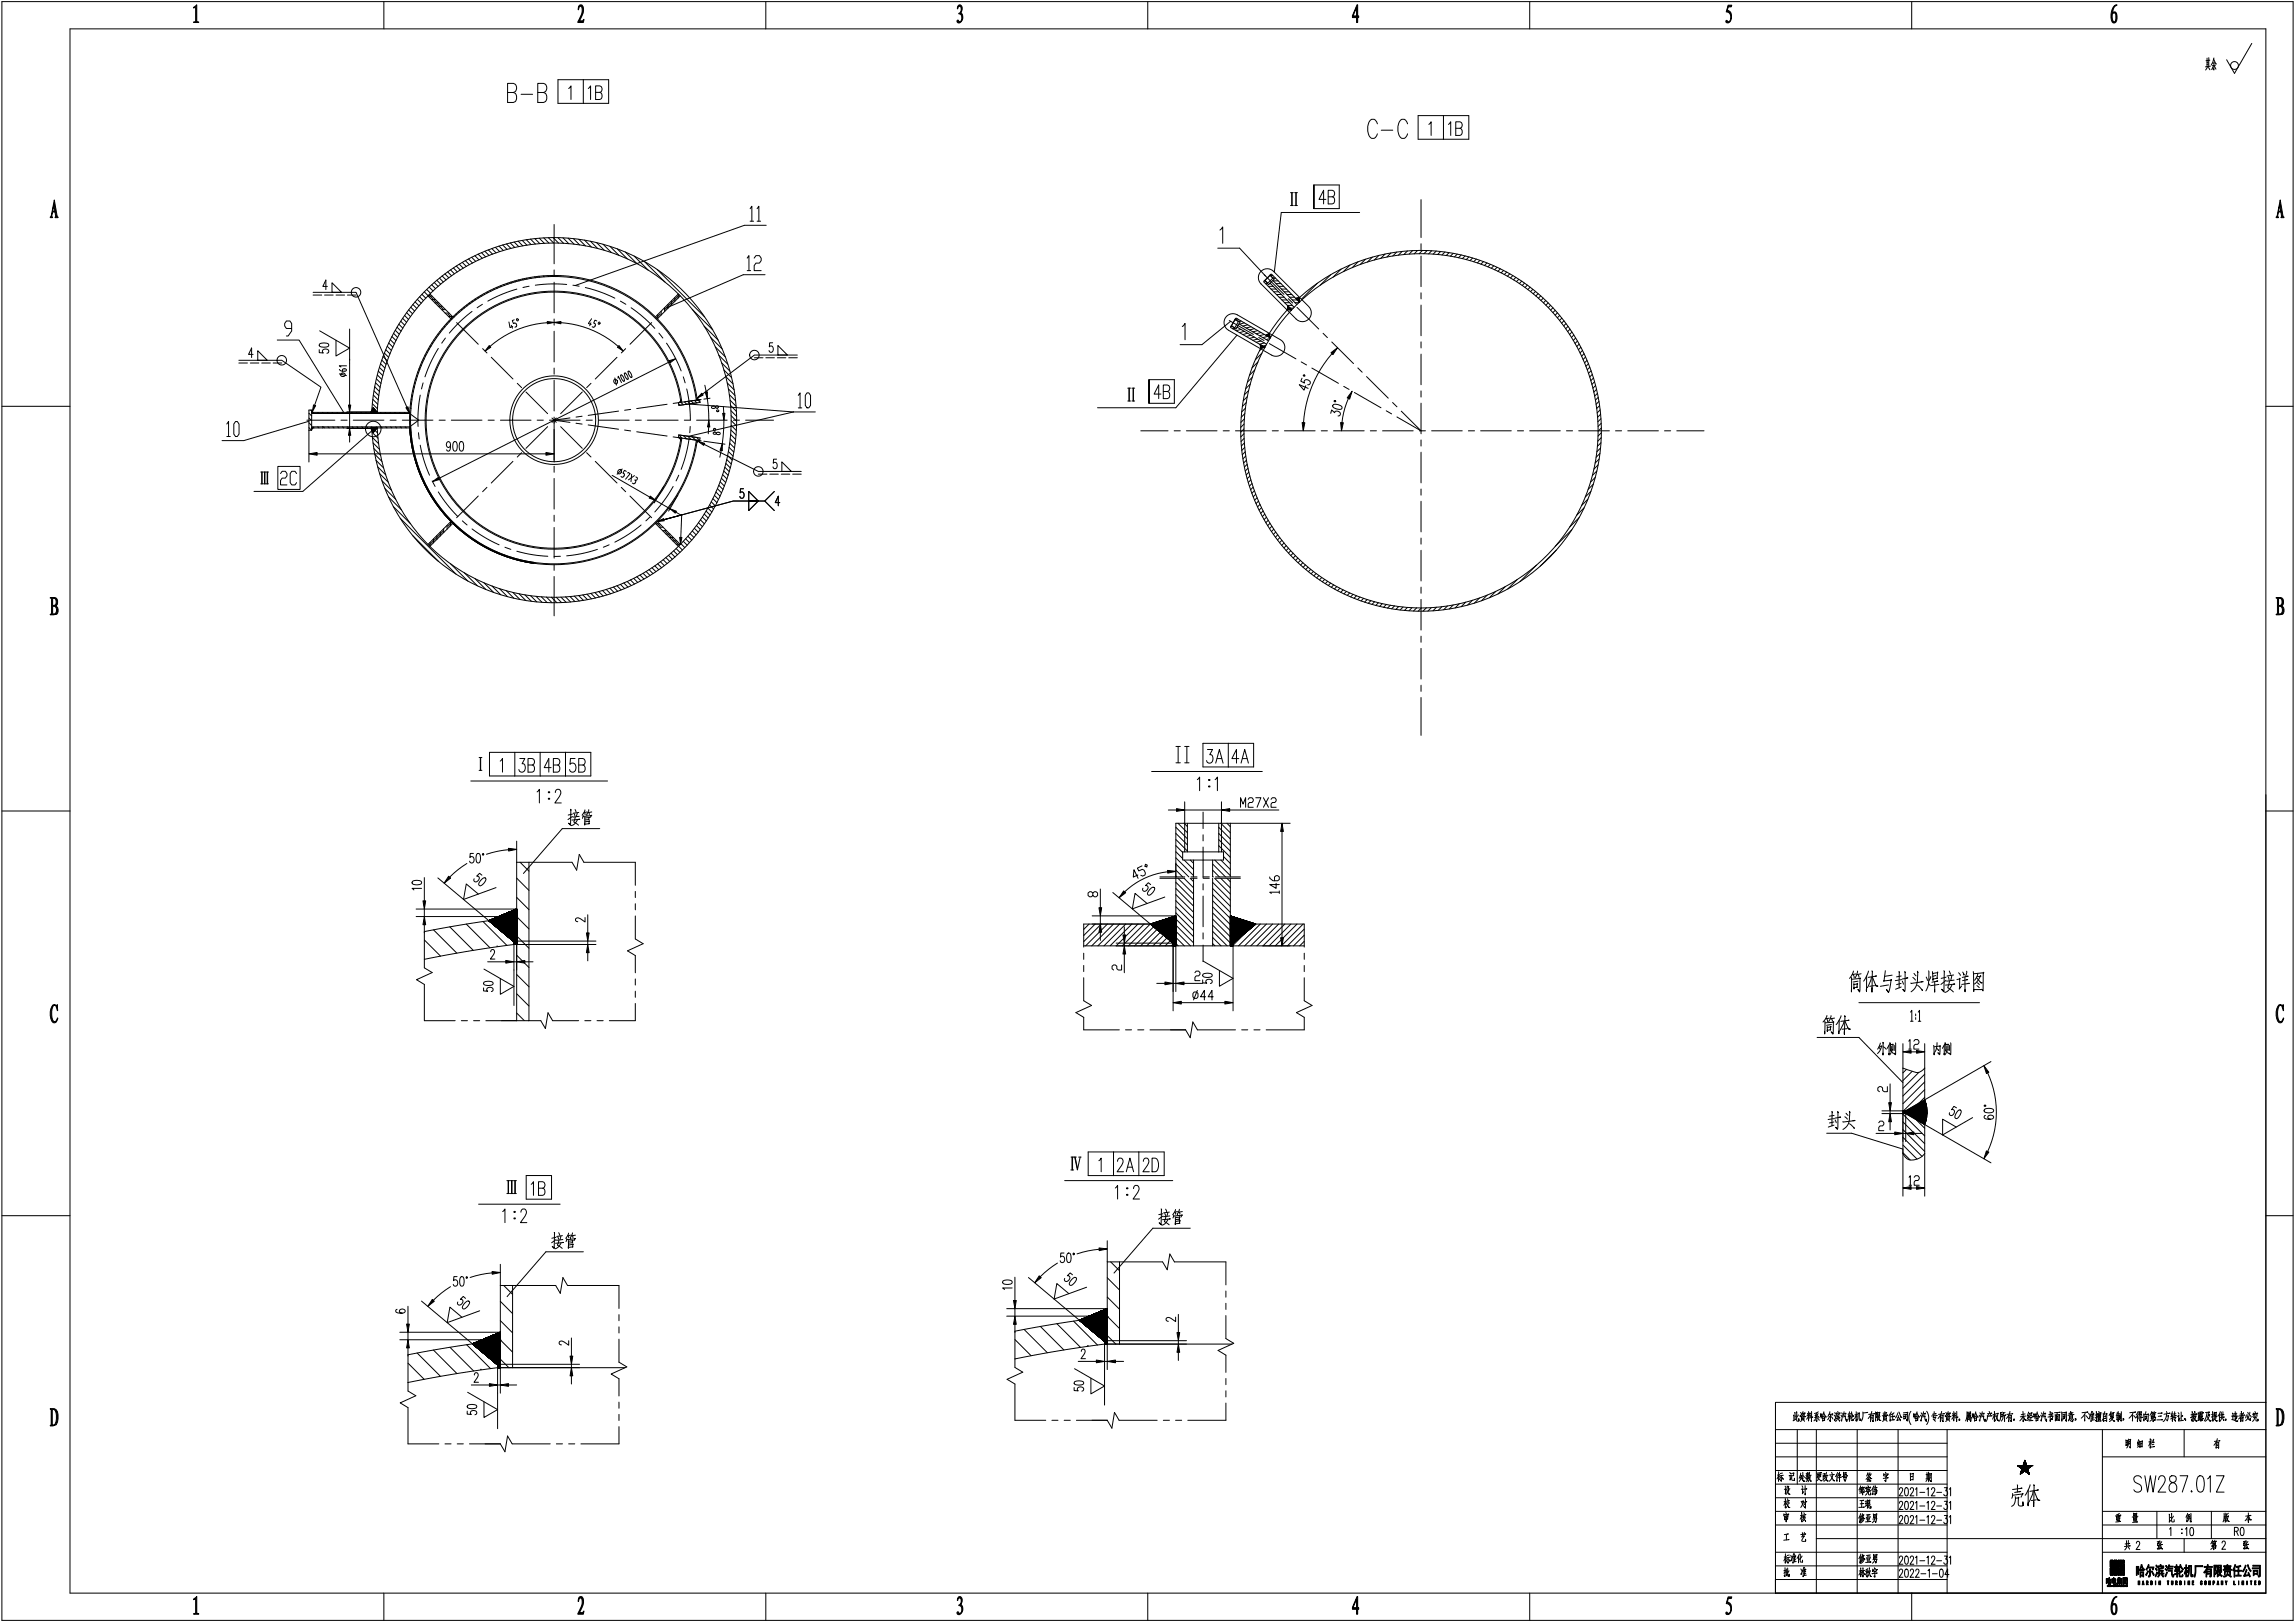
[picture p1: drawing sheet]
<svg xmlns="http://www.w3.org/2000/svg" width="840mm" height="594mm" viewBox="0 0 840 594" stroke-linecap="round" stroke-linejoin="round" font-family="sans-serif">
<g fill="#000" stroke="#000" stroke-width=".37">
<path d="M471.3 113.4l.3-.3zM471.6 112v1.1l-.3 .3zM471.6 113.1l.6 .3h-.6zM471.6 112l.6 .6-.6 .5zM471.6 113.1l.6-.5v.8zM472.2 112.6l.5 .8h-.5zM472.2 112.6l.5 .8zM472.7 113.1l.1 .4zM472.8 113.3v.2zM474.4 109.2l1.4-.3v1.7zM475.8 110.3v.3zM475.8 108.9v1.4z"/>
<path d="M461.5 126.2l.1 1.4zM461.6 126.2l.6 .4-.6 1zM462.2 126.6v.8l-.6 .2zM462.2 126.6l.6 .6-.6 .2zM462.2 126.6l.6 .6zM462.8 127l.2 .3zM463 127.1v.2zM463.5 122.7l1.2-.6v1.3zM464.7 122.1l.3 1.5-.3-.2zM464.7 122.1l.3 1.5zM465 123.4l.1 .3zM465.1 123.4v.3z"/>
<path d="M114.1 156.6h.5l-.5 .5zM114.1 150.5l.5 .5h-.5zM136.1 150.3v.7h-.4zM136.1 150.3v.7zM136.2 150.2l-.1 .8zM135.7 156.6h.4v.7zM136.1 156.6v.7zM136.1 156.6l.1 .8zM136.2 150.2l.5 .8h-.5zM136.2 156.6l.5 1.7-.5-.9zM136.2 156.6h.5v1.7zM136.7 156.6l1.2 .2-1.2 1.5z"/>
<path d="M136.7 149.3v1.7l-.5-.8zM136.7 149.3l1.2 1.7h-1.2zM136.7 156.6h1.2v.2zM137.9 156.6l.2 .2zM136.7 149.3l1.2 1.7zM137.9 150.8l.2 .2zM138.1 150.8v.2zM138.1 156.6v.2zM249.2 146.6v.7h-.4zM249.2 146.6v.7zM255.2 145.8l.1 .6zM255.3 145.8l.7 .5-.7 .1z"/>
<path d="M248.8 160.3h.4v.7zM249.2 160.3v.7zM255.3 161.2l-.1 .6zM255.3 161.2l.7 .1-.7 .5zM696.8 406.6l1 1h-1zM696.8 406.6h1v1zM697.8 406.6l6.9 5-6.9-4zM697.8 406.6l6.9-4v9zM704.7 402.6l.4 7.8-.4 1.2zM704.7 402.6l.4 1.2v6.6zM705.1 403.8l.3 5.3-.3 1.3zM705.1 403.8l.3 1.3v4z"/>
<path d="M705.4 405.1v4zM705.4 405.1l.2 2.7zM772.7 574v2.4zM772.7 571.4v2.3zM772.7 571.2v2.5zM772.7 574l.1 2.5zM772.7 571.2l.1 2.5zM772.8 574v2.5zM772.8 571.2v2.5zM772.8 574l.2 2.6zM772.8 571.2l.2 2.5zM773 574v2.6z"/>
<path d="M773 571.1v2.6zM773 574l.5 2.6h-.5zM773 571.1l.5 2.6h-.5zM773 574h.5v2.6zM773 571.1h.5v2.6zM773.5 574v2.6zM773.5 571.1l.1 2.6zM773.5 574l.1 2.5zM773.6 574v2.5zM773.6 571.2v2.5zM773.6 571.2l.1 2.5zM773.6 574l.1 2.4z"/>
<path d="M773.7 574v2.4zM773.7 571.2v2.5zM773.7 571.2l.1 2.5zM773.7 574l.1 2.3zM773.8 574l.3 1.3h-.3zM773.8 572.4l.3 1.3h-.3zM773.8 574h.3v1.3zM773.8 572.4h.3v1.3zM774.1 574v2.4zM774.1 571.4v2.3zM774.1 571.2v2.5zM774.1 574l.1 2.5z"/>
<path d="M774.1 571.2l.1 2.5zM774.2 574v2.5zM774.2 571.2v2.5zM774.2 574l.1 2.6zM774.2 571.2l.1 2.5zM774.3 574v2.6zM774.3 571.1v2.6zM774.3 574l.6 2.6h-.6zM774.3 571.1l.6 2.6h-.6zM774.3 574h.6v2.6zM774.3 571.1h.6v2.6zM774.9 574v2.6z"/>
<path d="M774.9 571.1v2.6zM774.9 571.1l.1 2.6zM774.9 574l.1 2.5zM775 574v2.5zM775 571.2v2.5zM775 571.2l.1 2.5zM775 574l.1 2.4zM775.1 574v2.4zM775.1 571.2v2.5zM775.1 574v2.3zM775.4 574v2.4zM775.4 571.4v2.3z"/>
<path d="M775.4 574l.1 2.5zM775.4 571.2v2.5zM775.4 571.2l.1 2.5zM775.5 574l.2 2.6zM775.5 571.2l.1 2.5zM775.6 571.1l.9 2.6h-.9zM775.7 574l.8 2.6h-.8zM775.7 574h.8v2.6zM776.5 575.4l1.1 1.2h-1.1zM776.5 574l1.1 1.1h-1.1zM775.6 571.1h.9v2.6zM776.5 572.6l1.1 1.1h-1.1z"/>
<path d="M776.5 571.1l1.1 1.1h-1.1zM776.5 575.4h1.1v1.2zM776.5 574h1.1v1.1zM777.6 575.4v1.2zM777.6 574v1.1zM776.5 572.6h1.1v1.1zM776.5 571.1h1.1v1.1zM777.6 572.6l.1 1.1zM777.6 571.1v1.1zM777.6 575.4l.1 1.1zM777.6 574l.1 1.1zM777.7 575.5v1z"/>
<path d="M777.7 574v1.1zM777.6 571.1l.1 1.1zM777.7 572.6l.1 1.1zM777.7 571.2v1zM777.7 575.5l.1 .9zM777.7 574l.1 1zM777.8 575.6v.8zM777.8 574v1zM777.7 571.2l.1 .9zM777.8 572.7v1zM777.8 571.2v.9zM777.8 575.6v.7z"/>
<path d="M777.8 574v.9zM777.8 571.2v.8z"/>
<path d="M70.8 2.7l1.2-.9 .1 6 .7 .2v.2h-1.9v-.2l.7-.2v-4.7l-.1-.3-.7 .1z" fill-rule="evenodd"/>
<path d="M212.1 2a.85 .85 0 0 1 .9-.2 .85 .85 0 0 1 .5 .7 6.5 6.5 0 0 1-1.3 5.1h1.1l.5-.5-.2 1.1h-2v-.2a6.7 6.7 0 0 0 1.5-5.1 .57 .57 0 0 0-.5-.6 .57 .57 0 0 0-.6 .6l-.3 .7z" fill-rule="evenodd"/>
<path d="M350.8 2.1a.77 .77 0 0 1 .8-.3 .77 .77 0 0 1 .6 .6l.1 1.1-.5 1.2a2.18 2.18 0 0 1-.9 3.7 .54 .54 0 0 1-.5-.4 .54 .54 0 0 1 .3-.7 .69 .69 0 0 0 .7 .5 .69 .69 0 0 0 .7-.5 1.45 1.45 0 0 0-1-2.2 2.08 2.08 0 0 0 .8-2.4 .56 .56 0 0 0-.5-.4 .56 .56 0 0 0-.6 .3l-.3 .6z" fill-rule="evenodd"/>
<path d="M496.9 1.8h.2v4h.4v.6h-.4v1.8h-.4v-1.8h-1.5v-.6zM496.7 2.7l-1.3 3.1h1.3z" fill-rule="evenodd"/>
<path d="M632.8 1.9h1.3l-.2 .6h-1.1l-.3 1.3h.3a2.72 2.72 0 0 1-.1 4.6 .57 .57 0 0 1-.6-.2 .57 .57 0 0 1-.1-.6l.1-.1a.84 .84 0 0 0 1.5-.2 1.98 1.98 0 0 0-1.5-2.9z" fill-rule="evenodd"/>
<path d="M774.2 2.1l.6-.3h.3v.2a2.6 2.6 0 0 0-1.6 2.8 .84 .84 0 0 1 .9-.4 .84 .84 0 0 1 .6 .8l.2 .7a1.77 1.77 0 0 1-1.4 2.5 5.3 5.3 0 0 1 .4-6.3zM773.7 4.9l-.3 .6a2.81 2.81 0 0 0 .7 2.5l.2-.1a3.5 3.5 0 0 0 .2-3.1z" fill-rule="evenodd"/>
<path d="M19.9 73.2l.9 5.4 .5 1.1h-1.1l.2-.5-.2-1.6h-1l-.3 1.5 .3 .6h-.8l.4-1.1zM19.7 75l-.4 2.3h.8z" fill-rule="evenodd"/>
<path d="M834.9 73.2l.9 5.4 .5 1.1h-1.1l.2-.5-.2-1.6h-.9l-.3 1.5 .3 .6h-.9l.5-1.1zM834.7 75l-.4 2.3h.8z" fill-rule="evenodd"/>
<path d="M200.4 117.7l2.5 .3-2.5 .5z" fill-rule="evenodd"/>
<path d="M202.9 118l2.5-.3v.8z" fill-rule="evenodd"/>
<path d="M475.8 110.3v.3z" fill-rule="evenodd"/>
<path d="M475.8 110.3v.3z" fill-rule="evenodd"/>
<path d="M179.1 126.5l.6 .6-2.1 1.4z" fill-rule="evenodd"/>
<path d="M226.7 126.5l1.5 2-2.1-1.4z" fill-rule="evenodd"/>
<path d="M245 132.1l2.4-.8-2 1.5z" fill-rule="evenodd"/>
<path d="M487.3 129.1l2.4-1.8-1.6 2.5z" fill-rule="evenodd"/>
<path d="M127.6 148.3h.8l-.4 2.5z" fill-rule="evenodd"/>
<path d="M128 156.8l.4 2.5h-.8z" fill-rule="evenodd"/>
<path d="M136.1 150.3v.7z" fill-rule="evenodd"/>
<path d="M136.1 156.6v.7z" fill-rule="evenodd"/>
<path d="M258.2 143.5l.8-.1v2.5z" fill-rule="evenodd"/>
<path d="M259.5 153.8l.4 2.5h-.8z" fill-rule="evenodd"/>
<path d="M264.6 151.3h.8l-.3 2.5z" fill-rule="evenodd"/>
<path d="M476.8 154.7h1l-.6 3z" fill-rule="evenodd"/>
<path d="M490.9 154.7h1l-.7 3z" fill-rule="evenodd"/>
<path d="M495.1 143.2l-.9 2.9-.9-.5z" fill-rule="evenodd"/>
<path d="M113.1 166.1l3-.5v1z" fill-rule="evenodd"/>
<path d="M158.4 176.3l2-1.5 .4 .7z" fill-rule="evenodd"/>
<path d="M199.9 165.6l3 .5-3 .5z" fill-rule="evenodd"/>
<path d="M264.5 162.5v2.5l-.8-.2z" fill-rule="evenodd"/>
<path d="M238.1 181.6l2 1.6-2.4-.9z" fill-rule="evenodd"/>
<path d="M245.3 186.2l2.4 .9-.4 .7z" fill-rule="evenodd"/>
<path d="M18.4 218.7a2.29 2.29 0 0 1 2.5 .6 1.6 1.6 0 0 1-.7 2.5 1.86 1.86 0 0 1 .6 3l-2.4 .3 .5-.6v-5.3zM19.3 222l.1 2.7a1.38 1.38 0 0 0 1.3-1.4 1.38 1.38 0 0 0-1.4-1.3zM19.4 219.1l-.1 2.4a1.06 1.06 0 0 0 1.2-.3 1.06 1.06 0 0 0 .1-1.2l-.4-.8z" fill-rule="evenodd"/>
<path d="M833.4 218.7a2.3 2.3 0 0 1 2.5 .6 1.6 1.6 0 0 1-.6 2.5 1.86 1.86 0 0 1 .5 3l-2.4 .3 .5-.6v-5.3zM834.3 222l.1 2.7a1.38 1.38 0 0 0 1.3-1.4 1.38 1.38 0 0 0-1.4-1.3zM834.4 219.1l-.1 2.4a1.06 1.06 0 0 0 1.2-.3 1.06 1.06 0 0 0 .1-1.2l-.4-.8z" fill-rule="evenodd"/>
<path d="M430.8 296l3 .5-3 .5z" fill-rule="evenodd"/>
<path d="M447.2 296.5l3-.5v1z" fill-rule="evenodd"/>
<path d="M186.2 310.5l3 .4-3 .6z" fill-rule="evenodd"/>
<path d="M427.5 318.6l3 .3-2.9 .7z" fill-rule="evenodd"/>
<path d="M469.4 301.4l.5 2.9h-1z" fill-rule="evenodd"/>
<path d="M154.9 329.8h1l-.5 3z" fill-rule="evenodd"/>
<path d="M155.4 335.5l.5 3h-1z" fill-rule="evenodd"/>
<path d="M164.3 320.7l.7 .7-2.4 1.9z" fill-rule="evenodd"/>
<path d="M402.4 332.3h1l-.5 3z" fill-rule="evenodd"/>
<path d="M411.4 326.1l.8 .7-2.4 1.8z" fill-rule="evenodd"/>
<path d="M185.2 351.6l3 .5-3 .5z" fill-rule="evenodd"/>
<path d="M189.2 352.1l3-.5v1z" fill-rule="evenodd"/>
<path d="M214.7 341.5h1l-.5 3z" fill-rule="evenodd"/>
<path d="M215.2 345.7l.5 3h-1z" fill-rule="evenodd"/>
<path d="M402.9 338.2l.5 3h-1z" fill-rule="evenodd"/>
<path d="M411.2 342.2h1l-.5 3z" fill-rule="evenodd"/>
<path d="M411.7 346.2l.5 3h-1z" fill-rule="evenodd"/>
<path d="M430.5 360l3-.5v1z" fill-rule="evenodd"/>
<path d="M468.9 343.2h1l-.5 3z" fill-rule="evenodd"/>
<path d="M19.4 367.9l.8-.1 .6 .5 .2-.5 .1 2.1-.6-1.6-.7-.3a5.4 5.4 0 0 0-.1 5.9l.8-.1 .5-1.2a1.36 1.36 0 0 1-1.6 1.7 5.6 5.6 0 0 1 0-6.4z" fill-rule="evenodd"/>
<path d="M426.5 359.5l3 .5-3 .5z" fill-rule="evenodd"/>
<path d="M429.5 367l3-.5v1z" fill-rule="evenodd"/>
<path d="M448.5 366.5l3 .5-3 .5z" fill-rule="evenodd"/>
<path d="M834.4 367.9l.8-.1 .6 .5 .3-.5 .1 2.1-.7-1.6-.6-.3a5.4 5.4 0 0 0-.2 5.9l.8-.1 .6-1.2a1.36 1.36 0 0 1-1.6 1.7 5.6 5.6 0 0 1-.1-6.4z" fill-rule="evenodd"/>
<path d="M696.8 385l2.9-.5v1z" fill-rule="evenodd"/>
<path d="M701.7 384.5l3 .5-3 .5z" fill-rule="evenodd"/>
<path d="M726.4 390.1l1.8 2.4-.9 .5z" fill-rule="evenodd"/>
<path d="M691.6 403.6h1l-.5 3z" fill-rule="evenodd"/>
<path d="M692.1 407.6l.5 3h-1z" fill-rule="evenodd"/>
<path d="M693.8 414.4l3 .5-3 .5z" fill-rule="evenodd"/>
<path d="M697.8 414.9l3-.5v1z" fill-rule="evenodd"/>
<path d="M696.8 434.9l2.9-.5v1z" fill-rule="evenodd"/>
<path d="M701.7 434.4l3 .5-3 .5z" fill-rule="evenodd"/>
<path d="M727.3 421.3l.9 .4-1.8 2.5z" fill-rule="evenodd"/>
<path d="M402.4 456.8l3 .4-2.9 .6z" fill-rule="evenodd"/>
<path d="M158.3 475.6l.7 .7-2.4 1.9z" fill-rule="evenodd"/>
<path d="M180.2 465.4l3 .4-3 .6z" fill-rule="evenodd"/>
<path d="M371.1 476h1l-.5 3z" fill-rule="evenodd"/>
<path d="M380.5 467l.8 .7-2.4 1.9z" fill-rule="evenodd"/>
<path d="M148.9 484.7h1l-.5 3z" fill-rule="evenodd"/>
<path d="M149.4 490.4l.5 3h-1z" fill-rule="evenodd"/>
<path d="M208.7 496.4h1l-.5 3z" fill-rule="evenodd"/>
<path d="M371.6 481.8l.5 3h-1z" fill-rule="evenodd"/>
<path d="M401.4 497.8l3 .5-3 .5z" fill-rule="evenodd"/>
<path d="M405.4 498.3l3-.5v1z" fill-rule="evenodd"/>
<path d="M431 487.8h1l-.5 3z" fill-rule="evenodd"/>
<path d="M431.5 492l.5 3h-1z" fill-rule="evenodd"/>
<path d="M179.2 506.5l3 .5-3 .5z" fill-rule="evenodd"/>
<path d="M183.2 507l3-.5v1z" fill-rule="evenodd"/>
<path d="M209.2 500.6l.5 3h-1z" fill-rule="evenodd"/>
<path d="M18.4 515.6a2.29 2.29 0 0 1 2.4 .6 2.29 2.29 0 0 1 .4 2.4v.8a2.36 2.36 0 0 1-2.8 2.6l.3-.6v-5.3zM19.2 516.1l-.1 5.4 .7 .1a5.2 5.2 0 0 0 0-5.6z" fill-rule="evenodd"/>
<path d="M833.4 515.6a2.29 2.29 0 0 1 2.4 .6 2.29 2.29 0 0 1 .5 2.4v.8a2.36 2.36 0 0 1-2.9 2.6l.4-.6v-5.3zM834.2 516.1v5.4l.7 .1a5.2 5.2 0 0 0 0-5.6z" fill-rule="evenodd"/>
<path d="M771.2 577.8h.5v1.7l-.3-.3v.5zM771.4 578v1h.2v-1z" fill-rule="evenodd"/>
<path d="M772.2 577.4l.8 1-.4 .3h-.5v-.2l-.2 .2zM772.3 577.8l-.2 .6h.5z" fill-rule="evenodd"/>
<path d="M772.7 574v2.4z" fill-rule="evenodd"/>
<path d="M772.7 571.2v2.5z" fill-rule="evenodd"/>
<path d="M772.8 574v2.5z" fill-rule="evenodd"/>
<path d="M772.8 571.2v2.5z" fill-rule="evenodd"/>
<path d="M773 574v2.6z" fill-rule="evenodd"/>
<path d="M773 571.1v2.6z" fill-rule="evenodd"/>
<path d="M773.6 574v2.5z" fill-rule="evenodd"/>
<path d="M773.6 571.2v2.5z" fill-rule="evenodd"/>
<path d="M773.7 574v2.4z" fill-rule="evenodd"/>
<path d="M773.7 571.2v2.5z" fill-rule="evenodd"/>
<path d="M774.1 574v2.4z" fill-rule="evenodd"/>
<path d="M774.1 571.2v2.5z" fill-rule="evenodd"/>
<path d="M774.2 574v2.5z" fill-rule="evenodd"/>
<path d="M774.2 571.2v2.5z" fill-rule="evenodd"/>
<path d="M774.3 574v2.6z" fill-rule="evenodd"/>
<path d="M774.3 571.1v2.6z" fill-rule="evenodd"/>
<path d="M774.9 574v2.6z" fill-rule="evenodd"/>
<path d="M774.9 571.1v2.6z" fill-rule="evenodd"/>
<path d="M773.2 577.9h.7v-.5l.1 .5h.7v1.4h-.7v.4l.7 .1 .1-.3 .1 .5h-.9l-.1-.7-.7 .2zM774 578.7v.4h.5v-.4zM773.4 578.7v.4h.5v-.4zM774 578.1v.4h.5v-.4zM773.4 578.1v.4h.5v-.4z" fill-rule="evenodd"/>
<path d="M775 574v2.5z" fill-rule="evenodd"/>
<path d="M775 571.2v2.5z" fill-rule="evenodd"/>
<path d="M775.1 574v2.4z" fill-rule="evenodd"/>
<path d="M775.1 571.2v2.5z" fill-rule="evenodd"/>
<path d="M775.6 577.4v.4h1.3l-.7 .2 .5 .1-.5 .4h.6l-.6 .3h.7v.2l-1.5 .1v-.9l-.2 .2zM775.6 578.3l.5 .2zM775.6 578l.5 .2zM775.6 578.7l.5 .1z" fill-rule="evenodd"/>
<path d="M775.2 579.2h1.7l-.5 .2 .6 .3-.1 .3-.8-.6-.1 .7v-.7l-.7 .6-.1-.2 .6-.4z" fill-rule="evenodd"/>
<path d="M776.1 577.4l.1 .4z" fill-rule="evenodd"/>
<path d="M777.6 575.4v1.2z" fill-rule="evenodd"/>
<path d="M777.6 574v1.1z" fill-rule="evenodd"/>
<path d="M777.7 575.5v1z" fill-rule="evenodd"/>
<path d="M777.7 575.5v1z" fill-rule="evenodd"/>
<path d="M777.7 574v1.1z" fill-rule="evenodd"/>
<path d="M777.7 574v1.1z" fill-rule="evenodd"/>
<path d="M777.8 575.6v.8z" fill-rule="evenodd"/>
<path d="M777.8 574v1z" fill-rule="evenodd"/>
<path d="M777.6 578.2h.6v-.4l.2 .4h.2l-.2 .2-.1 1-.3 .1v-.2l.2-.1v-.7l-.5 .9-.2-.2 .6-.8h-.5z" fill-rule="evenodd"/>
<path d="M777.3 577.5h1.6v2.5l-.1-.2-1.5 .2zM777.4 577.7v1.9h1.4v-1.9z" fill-rule="evenodd"/>
<path d="M782.2 573.4h.9v2.9h-.2v-.4h-.4v.8h-.3zM782.5 573.7v1.9h.4v-1.9z" fill-rule="evenodd"/>
<path d="M784 572.7l.4 .1 .2 .9 .7 .8-.3 .3-.3-.3v.4h-1v-.4l-.3 .5-.2-.2zM784.2 573.3l-.5 1.2h1z" fill-rule="evenodd"/>
<path d="M783.6 575.4h1.3v1.8h-.3v-.3h-.8v.4h-.2zM783.8 575.7v.9h.8v-.9z" fill-rule="evenodd"/>
<path d="M786.4 574.9l.3 .3-.9 1.5-.2-.3z" fill-rule="evenodd"/>
<path d="M787.1 574.3h.3v2.4l-.7 .6-.1-.5 .5-.2z" fill-rule="evenodd"/>
<path d="M788 575l.8 1.4-.3 .3-.8-1.4z" fill-rule="evenodd"/>
<path d="M787.4 578.7l.6 .3 .1 .8-.3 .3h-.4zM787.6 579.4v.6l.2-.1 .1-.4zM787.6 578.8v.5h.2l.1-.4z" fill-rule="evenodd"/>
<path d="M786.6 572.7l.3 .2-.3 .7h2.1l-.3 1.1-.3-.2 .2-.6h-1.8l-.6 .9-.2-.3z" fill-rule="evenodd"/>
<path d="M789.4 574l.5 .6-.2 .4-.5-.6z" fill-rule="evenodd"/>
<path d="M789.5 572.8l.5 .7-.2 .3-.4-.6z" fill-rule="evenodd"/>
<path d="M789.7 575.4a1.59 1.59 0 0 1-.3 1.8l-.3-.3z" fill-rule="evenodd"/>
<path d="M790.6 576.2a.7 .7 0 0 1-.5 1.1l-.1-.3z" fill-rule="evenodd"/>
<path d="M790.1 573.2h.9l-.1-.4 .3-.1 .2 .5h.9v.8h-.3v-.5h-1.6v.5h-.3z" fill-rule="evenodd"/>
<path d="M791.6 576.2l.7 .8-.3 .3-.6-.8z" fill-rule="evenodd"/>
<path d="M790.4 574.1l1.3-.4 .1 .5-1.1 .2v.4h1.4v.3h-.4v.7h.6v.4h-2.3v-.4h.4zM790.7 575.1v.7h.7v-.7z" fill-rule="evenodd"/>
<path d="M793.1 573l.5 .6-.2 .3-.5-.6z" fill-rule="evenodd"/>
<path d="M792.9 574.2l.6 .4-.2 .4-.6-.5z" fill-rule="evenodd"/>
<path d="M793.4 575.4l.2 .3-.6 1.5-.4-.3z" fill-rule="evenodd"/>
<path d="M793.5 578.7h.6l-.2 .1v1.3l-.1-1.3z" fill-rule="evenodd"/>
<path d="M794.1 572.7l.3 .2-.1 .4h1.4v.3h-1.5l-.4 .9-.2-.2z" fill-rule="evenodd"/>
<path d="M794.2 574h1.3v.4h-1.3z" fill-rule="evenodd"/>
<path d="M795 578.7l.3 1.3 .4-1.3-.3 1.4-.3-.1z" fill-rule="evenodd"/>
<path d="M793.8 574.8h1.6l.1 2 .2-.4 .3 .2-.3 .7-.4-.5-.2-1.7h-1.3z" fill-rule="evenodd"/>
<path d="M796.9 572.7l.2 .2-.1 .6h.7v.3h-.8l-.3 1.1h.4v-.7h.3v.7h.3v.3h-.3v.7l.4-.1v.3l-.4 .1v1.1h-.3v-1l-.7 .1-.1-.4 .8-.1v-.7l-.7 .1-.1-.4 .5-1.1h-.5v-.3h.5z" fill-rule="evenodd"/>
<path d="M797.9 574.5h.3l-.1 1 .8-.7 .3 .3-1.1 .8 .1 1h.7l.2-.6 .3 .3-.3 .5-1.2-.1z" fill-rule="evenodd"/>
<path d="M798.3 572.7l1.2 1.7-.2 .3-.9-1.3-.7 1.3a.64 .64 0 0 1 .3-1z" fill-rule="evenodd"/>
<path d="M798.1 578.7l.6 .3v.8l-.2 .3h-.4zM798.2 579.4v.6l.3-.1 .1-.4zM798.2 578.8v.5h.3v-.4z" fill-rule="evenodd"/>
<path d="M800.3 572.8h.3v1h.5v.3h-.5v.8l.2-.2 .3 .6-.2 .3-.3-.7v2.3h-.3v-2.1l-.4 1.1-.2-.3 .6-1.8h-.5v-.3h.5z" fill-rule="evenodd"/>
<path d="M801.3 573.1h1.1v3.6l.3 .1v-.5l.3 .2-.2 .7-.6-.2-.1-3.6h-.5l-.2 3.1-.3 .8-.3-.4 .5-1z" fill-rule="evenodd"/>
<path d="M803.7 573.1h2.8v.4h-2.5v2.4l-.4 1.4-.3-.2 .4-1.8z" fill-rule="evenodd"/>
<path d="M805.8 578.8l.3-.1 .2 .4-.1 .1-.1-.4-.2 .2v.9l.4-.4-.3 .6a1 1 0 0 1-.2-1.3z" fill-rule="evenodd"/>
<path d="M807.1 573.4h1l.2-.7 .3 .1-.2 .6h1.7v.3h-1.7l-.2 .5h1.6l-.2 3-.4 .1-.1-.5h.3l.1-.6h-1.5v1.1h-.3v-2.3l-.6 .8-.2-.3 1.1-1.8h-.9zM808 574.6v.5h1.5v-.5zM808 575.4v.5h1.5v-.5z" fill-rule="evenodd"/>
<path d="M807.3 578.7a.66 .66 0 0 1 .6 .7 .66 .66 0 0 1-.6 .6zM807.4 578.9l.2 1.1 .1-1z" fill-rule="evenodd"/>
<path d="M810.3 578.7h.5l.1 .3-.1 .5h-.4v.6zM810.4 578.8v.6h.3v-.5z" fill-rule="evenodd"/>
<path d="M810.6 572.9h1l-.3 1.6a1.2 1.2 0 0 1-.2 1.9v-.5a.9 .9 0 0 0-.1-1.4l.3-1.3h-.4v4h-.3z" fill-rule="evenodd"/>
<path d="M811.9 572.9h1.4v2l-.6 .2 .1 .6 .5-.7 .2 .4-.6 .5 .8 .9-.2 .4-.8-1.1-.2-1.2h-.3v1.8l.4-.4v.4l-.7 .6-.1-.4zM812.2 574v.6h.9v-.6zM812.2 573.2v.5h.9v-.5z" fill-rule="evenodd"/>
<path d="M814.1 576.9l1.1-.4 .3-1a.57 .57 0 0 1 .3 .5 .57 .57 0 0 1-.2 .6l-1.1 .7h-.3z" fill-rule="evenodd"/>
<path d="M814.8 578.7l.3 .6 .4-.6-.3 1.4z" fill-rule="evenodd"/>
<path d="M814.2 573.1h1.2v-.4h.3v.4h1.2v.4l-1.2-.1v.4h1v.3h-1v.4h1.5v.3h-3.2v-.3h1.4v-.4h-1v-.3h1v-.4l-1.2 .1z" fill-rule="evenodd"/>
<path d="M816 576.3l1 .7-.2 .4-1-.8z" fill-rule="evenodd"/>
<path d="M814.5 575h2.2v1.4h-.3v-1.1h-1.6v1.2h-.3z" fill-rule="evenodd"/>
<path d="M818.3 572.7l.3 .2-.3 .9v3.5h-.3v-2.9l-.3 .6-.2-.3z" fill-rule="evenodd"/>
<path d="M818.6 573.4l1.7-.4 .2 .4-.8 .2v1.2h1v.4l-1-.1v1.5h.9v.3h-2v-.3h.9v-1.5l-1 .1v-.4h1v-1.2l-.7 .1z" fill-rule="evenodd"/>
<path d="M822.1 572.9l.3 .2-1.1 2.3-.2-.3z" fill-rule="evenodd"/>
<path d="M822.9 572.9l.2-.2 .5 1.3 .7 1-.3 .3z" fill-rule="evenodd"/>
<path d="M822.5 574.5l.3 .2-.8 1.9 1.4-.2-.3-.7 .2-.2 .7 1.5-.3 .3-.2-.6-1.9 .4-.1-.4z" fill-rule="evenodd"/>
<path d="M824 578.7h.6l-.3 .1v1.3l-.1-1.3z" fill-rule="evenodd"/>
<path d="M824.7 573.9h2.3v.4h-2.3z" fill-rule="evenodd"/>
<path d="M825 574.8h1.8v1.7h-.3v-.3h-1.2v.6h-.3zM825.3 575.1v.8h1.2v-.8z" fill-rule="evenodd"/>
<path d="M827 578.7a.72 .72 0 0 1 .6 .7 .72 .72 0 0 1-.6 .7zM827.1 578.8l.2 1.2 .2-.8z" fill-rule="evenodd"/>
<path d="M824.9 572.9l2.8 .1-.1 3.8a.42 .42 0 0 1-.4 .4 .42 .42 0 0 1-.4-.4l.5-.2v-3.3h-2.4z" fill-rule="evenodd"/>
<path d="M70.8 585.3l1.2-.9 .1 6 .7 .3v.2h-1.9v-.2l.7-.2v-4.8l-.1-.3-.7 .2z" fill-rule="evenodd"/>
<path d="M212.1 584.7a.85 .85 0 0 1 .9-.2 .85 .85 0 0 1 .5 .7 6.5 6.5 0 0 1-1.3 5.1l1.1-.1 .5-.5-.2 1.2h-2v-.2a6.7 6.7 0 0 0 1.5-5.1 .57 .57 0 0 0-.5-.6 .57 .57 0 0 0-.6 .5l-.3 .7z" fill-rule="evenodd"/>
<path d="M351.1 584.5a.98 .98 0 0 1 1 .2 .98 .98 0 0 1 .2 1.1l-.5 1.5a2.18 2.18 0 0 1-.9 3.7 .54 .54 0 0 1-.5-.4 .54 .54 0 0 1 .3-.6 .69 .69 0 0 0 .7 .5 .69 .69 0 0 0 .7-.5 1.45 1.45 0 0 0-1-2.3 2.08 2.08 0 0 0 .8-2.3 .56 .56 0 0 0-.5-.4 .56 .56 0 0 0-.6 .2l-.3 .7z" fill-rule="evenodd"/>
<path d="M496.9 584.4h.2v4.1h.4v.6h-.4v1.8h-.4v-1.8h-1.5v-.7zM496.7 585.3l-1.3 3.2h1.3z" fill-rule="evenodd"/>
<path d="M632.8 584.5h1.3l-.2 .6h-1.1l-.3 1.3 .3 .1a2.72 2.72 0 0 1-.1 4.5 .57 .57 0 0 1-.6-.1 .57 .57 0 0 1-.1-.7l.1-.1a.84 .84 0 0 0 1.5-.2 1.98 1.98 0 0 0-1.5-2.9z" fill-rule="evenodd"/>
<path d="M771.6 580.3v.2l.2-.2v.5v-.2l-.2 .2z" fill-rule="evenodd"/>
<path d="M771.9 580.3l.2 .5h-.3z" fill-rule="evenodd"/>
<path d="M772.1 580.3l.2 .5-.1-.2-.1 .2z" fill-rule="evenodd"/>
<path d="M772.4 580.3l.1 .5zM772.4 580.6l.1 .1z" fill-rule="evenodd"/>
<path d="M772 578.9h.7v1.1l-.6-.2-.1 .3zM772.1 579.1v.5h.5v-.5z" fill-rule="evenodd"/>
<path d="M772.7 580.3v.5z" fill-rule="evenodd"/>
<path d="M772.9 580.3l.1 .3 .1-.3v.5l-.2-.4v.4z" fill-rule="evenodd"/>
<path d="M773.6 580.3l.2 .5h-.2z" fill-rule="evenodd"/>
<path d="M773.9 580.3l.2 .5h-.2z" fill-rule="evenodd"/>
<path d="M774.1 580.3l.2 .5h-.2z" fill-rule="evenodd"/>
<path d="M774.4 580.3l.1 .5z" fill-rule="evenodd"/>
<path d="M774.6 580.3h.2v.5z" fill-rule="evenodd"/>
<path d="M774.2 584.7l.6-.3h.3v.2a2.59 2.59 0 0 0-1.6 2.8 .84 .84 0 0 1 .9-.4 .84 .84 0 0 1 .6 .8l.2 .7a1.77 1.77 0 0 1-1.4 2.5 5.3 5.3 0 0 1 .4-6.3zM773.7 587.5l-.3 .6a2.81 2.81 0 0 0 .7 2.6l.2-.1a3.5 3.5 0 0 0 .2-3.2z" fill-rule="evenodd"/>
<path d="M774.9 580.3l.2 .5-.1-.2-.1 .2z" fill-rule="evenodd"/>
<path d="M775.2 580.3l.1 .5z" fill-rule="evenodd"/>
<path d="M775.5 580.3v.5z" fill-rule="evenodd"/>
<path d="M776.2 580.3l.1 .5z" fill-rule="evenodd"/>
<path d="M776.5 580.3v.5zM776.5 580.4v.3z" fill-rule="evenodd"/>
<path d="M776.7 580.3l.2 .5-.1-.2-.1 .2z" fill-rule="evenodd"/>
<path d="M776.9 580.3l.2 .1-.1 .4zM777 580.4l.1 .1z" fill-rule="evenodd"/>
<path d="M777.2 580.3l.1 .5zM777.3 580.4v.3z" fill-rule="evenodd"/>
<path d="M777.4 580.3l.2 .5-.1-.2-.1 .2z" fill-rule="evenodd"/>
<path d="M777.8 580.3l.1 .5h-.2z" fill-rule="evenodd"/>
<path d="M777.9 580.3h.2v.5z" fill-rule="evenodd"/>
<path d="M778.3 580.3v.5z" fill-rule="evenodd"/>
<path d="M778.5 580.3l.1 .5zM778.5 580.4l.1 .3z" fill-rule="evenodd"/>
<path d="M778.7 580.3l.2 .3v-.3v.5l-.2-.4v.4z" fill-rule="evenodd"/>
<path d="M782.9 578.7l.1 .6h.4l.1-.6v1.4l-.1-.7h-.4l-.1 .7z" fill-rule="evenodd"/>
<path d="M784.6 578.7l.5 1.4-.3-.4-.5 .4zM784.7 579l-.1 .5h.2z" fill-rule="evenodd"/>
<path d="M785.9 578.7l.6 .1-.2 .7 .3 .6-.4-.6-.3 .6zM786.1 578.8v.5h.2l.1-.4z" fill-rule="evenodd"/>
<path d="M789.2 578.7l.1 1.4z" fill-rule="evenodd"/>
<path d="M790.5 578.7l.5 1 .1-1v1.4l-.5-1-.1 1z" fill-rule="evenodd"/>
<path d="M796.6 578.7l.5 .1-.1 .7 .2 .6-.3-.6-.3 .6zM796.7 578.8v.5h.3v-.4z" fill-rule="evenodd"/>
<path d="M799.8 578.7l.2 1.4z" fill-rule="evenodd"/>
<path d="M801.1 578.7l.5 1 .1-1v1.4l-.4-1-.2 1z" fill-rule="evenodd"/>
<path d="M802.7 578.7h.6l-.5 .1v.5h.4l-.4 .1v.6l.5 .1h-.6z" fill-rule="evenodd"/>
<path d="M808.7 578.7l.3 .9 .4-.9v1.4l-.1-1-.2 1-.3-1-.1 1z" fill-rule="evenodd"/>
<path d="M812 578.7l.4 1.4-.2-.4-.5 .4zM812.1 579l-.1 .5h.2z" fill-rule="evenodd"/>
<path d="M813.3 578.7l.5 1 .1-1v1.4l-.5-1-.1 1z" fill-rule="evenodd"/>
<path d="M817.9 578.7l.1 1.3 .5 .1h-.6z" fill-rule="evenodd"/>
<path d="M819.6 578.7l.2 1.4z" fill-rule="evenodd"/>
<path d="M820.9 578.7l.3 .9 .3-.9v1.4l-.1-1-.1 1-.3-1-.1 1z" fill-rule="evenodd"/>
<path d="M822.7 578.7l.1 1.4z" fill-rule="evenodd"/>
<path d="M825.5 578.7h.6l-.5 .1v.5h.4l-.4 .1v.6l.5 .1h-.6z" fill-rule="evenodd"/>
</g>
<g fill="none" stroke="#000" stroke-width=".37">
<path d="M.7 .6h838.9v592.5h-838.9zM25.6 10.6h804v572.6h-804zM140.5 .6v10M280.4 .6v10M420.3 .6v10M560.1 .6v10M700 .6v10M824.5 15.9l-6.3 11-2.9-5M185.9 33.9h2.1a1.97 1.97 0 0 1 1.2 1.8 1.97 1.97 0 0 1-1.2 1.8h-2.1v-7h2.1a1.75 1.75 0 0 1 1.2 1.7 1.75 1.75 0 0 1-1.2 1.7M190.8 34.5h4.2M196.9 33.9h2.1a1.97 1.97 0 0 1 1.3 1.8 1.97 1.97 0 0 1-1.3 1.8h-2.1v-7h2.1a1.75 1.75 0 0 1 1.2 1.7 1.75 1.75 0 0 1-1.2 1.7M204.3 29.2h18.6v8.6h-18.6z"/>
<path d="M208.2 32.4l.9-1v5M213.6 29.2v8.6M215.4 32.4l.8-1v5M218.1 33.8h1.5a1.4 1.4 0 0 1 .9 1.3 1.4 1.4 0 0 1-.9 1.3h-1.5v-5h1.5a1.25 1.25 0 0 1 .9 1.2 1.25 1.25 0 0 1-.9 1.2M808.1 21.3v3.1M808.2 24.6l-.6 1M808.6 22.7l-.5 .1M808.6 23.5l-.5 .1M808.7 24.7l.5 .8M808.8 21.1l-.1 3.2M809.1 22l-1.4 .2M809.3 24.2l-1.8 .3"/>
<path d="M810.4 24.3l-.6 1.2M810.5 21.6l.8 1.8h.3M810.6 21.2l-1 2.6M810.6 23v2.6l-.3-.5M810.8 24.3l.6 1M811 23l-.7 .1M811.2 23.9l-1.1 .1M504.3 45.3a1.65 1.65 0 0 0-1.6-1.7 1.65 1.65 0 0 0-1.7 1.7 4.7 4.7 0 0 0 1.2 5.4 1.79 1.79 0 0 0 2.1-1.7M505.7 47.7h4.3M515.4 45.3a1.65 1.65 0 0 0-1.7-1.7 1.65 1.65 0 0 0-1.6 1.7 4.7 4.7 0 0 0 1.2 5.4 1.79 1.79 0 0 0 2.1-1.7M519.2 42.3h18.6v8.7h-18.6zM523.2 45.5l.8-.9v5"/>
<path d="M528.5 42.3v8.7M530.3 45.5l.9-.9v5M533 47h1.5a1.4 1.4 0 0 1 .9 1.3 1.4 1.4 0 0 1-.9 1.3h-1.5v-5h1.5a1.25 1.25 0 0 1 .9 1.2 1.25 1.25 0 0 1-.9 1.2M274.7 76.4l.6-.9v5.5M277.2 76.4l.7-.9v5.5M472.5 70.5h1M472.5 75.2h1M473 70.5v4.7M473.1 70.5v4.7M474 70.5h1.1M474 75.2h1.1M474.5 70.5v4.7"/>
<path d="M474.6 70.5v4.7M481.1 67.7v8.7v-8.7M481.1 67.7h9.3v8.7h-9.3M485.5 73h-2.5l1.6-3.3v4.9M486.3 72h1.5a1.4 1.4 0 0 1 .9 1.3 1.4 1.4 0 0 1-.9 1.3h-1.5v-4.9h1.5a1.25 1.25 0 0 1 .9 1.1 1.25 1.25 0 0 1-.9 1.2M497.8 77.8h-28.7l-2.5 21.8M520.3 73.1v13.9M163.9 99.5l1.5 1.5M165 98.8l1.4 1.4M166 98.1l1.4 1.4M167.1 97.4l1.4 1.4M168.2 96.7l1.4 1.5"/>
<path d="M169.3 96.1l1.4 1.4M170.4 95.4l1.5 1.5M171.5 94.8l1.5 1.5M172.7 94.2l1.5 1.5M173.9 93.6l1.5 1.5M175.1 93l1.5 1.5M176.3 92.5l1.5 1.5M177.5 92l1.6 1.5M178.8 91.5l1.5 1.5M180.1 91l1.5 1.6M181.4 90.5l1.6 1.6M182.7 90.1l1.6 1.6"/>
<path d="M184.1 89.7l1.6 1.6M185.4 89.3l1.7 1.6M186.8 88.9l1.7 1.7M188.3 88.6l1.6 1.7M189.7 88.3l1.7 1.7M191.2 88l1.7 1.7M192.7 87.8l1.8 1.7M194.3 87.5l1.8 1.8M195.8 87.4l1.9 1.8M197.4 87.2l1.9 1.9M199.1 87.1l1.9 1.9M200.8 87l1.9 2"/>
<path d="M202.5 87l2 2M202.9 82.2v14.4M202.9 98.8v2.3M204.3 87l2.1 2.1M206.1 87l2.2 2.2M208 87.2l2.2 2.2M209.9 87.4l2.3 2.2M211.9 87.6l2.4 2.4M214 87.9l2.5 2.5M216.2 88.3l2.7 2.7M218.5 88.8l2.8 2.8M220.8 89.4l3.1 3"/>
<path d="M223.3 90.2l3.3 3.3M226 91.1l3.7 3.7M229 92.3l4.2 4.2M232.2 93.7l5.1 5.2M236 95.7l7.5 7.5M240.7 98.7l17.3 17.3M273.6 94.5l.6-.9v5.5M273.6 99.1h1.3M274.7 81h1.2M276.1 94.5l.7-.9h1.3l.6 .9v.9l-.6 .9h-1.3l-.7 .9v1.9h2.6M277.2 81h1.3M280.6 82.5h-8l-62 22"/>
<path d="M445.9 90.8h8l9.4 10.2M446.7 84.2l1-1.1v6M461.7 99.3a3.2 3.2 0 0 1 4.6 0l12.9 12.9a3.2 3.2 0 0 1 0 4.6 3.2 3.2 0 0 1-4.6 0l-12.9-12.9a3.2 3.2 0 0 1 0-4.6zM491.1 98.5l-3 2.9M494.3 97l-2.4 2.4M497.3 95.8l-2.2 2.2M500 94.9l-2 1.9M502.5 94.1l-1.8 1.8M504.9 93.5l-1.7 1.7M507.1 93l-1.5 1.6M509.3 92.6l-1.5 1.5M511.4 92.3l-1.4 1.4"/>
<path d="M513.4 92l-1.4 1.4M515.3 91.9l-1.3 1.3M517.2 91.7l-1.3 1.3M519 91.7l-1.2 1.2M520.3 89.2v2.3M520.3 93.7v11.2M520.8 91.7l-1.2 1.2M522.5 91.7l-1.1 1.2M524.2 91.8l-1.1 1.1M525.9 91.9l-1.2 1.1M527.5 92.1l-1.1 1M529.1 92.3l-1.1 1"/>
<path d="M530.6 92.5l-1.1 1M532.1 92.7l-1 1.1M533.6 93l-1 1M535 93.3l-1 1M536.4 93.7l-.9 1M537.8 94l-.9 1M539.2 94.4l-.9 1M540.6 94.9l-1 .9M541.9 95.3l-1 .9M543.2 95.8l-1 .9M544.5 96.2l-1 1M545.7 96.8l-.9 .9"/>
<path d="M547 97.3l-1 .9M548.2 97.8l-.9 .9M549.4 98.4l-.9 .9M550.5 99l-.9 .9M551.7 99.6l-.9 .9M114.6 107h15.8l18.6 42.1M114.6 108h3.2M118.8 108h3.2M119.9 104.8h-1.7l1.1-2.3v3.5M121.6 103.5l3.5 3.5h-3.5zM123 108h3.2M127.2 108h3.2"/>
<path d="M145.4 119.8l1.4 1.4M146 118.7l1.5 1.4M146.7 117.6l1.5 1.4M147.4 116.5l1.5 1.5M148.1 115.5l1.5 1.4M148.9 114.5l1.4 1.4M149.6 113.4l1.4 1.5M150.4 112.4l1.4 1.5M151.2 111.5l1.4 1.4M152 110.5l1.4 1.4M152.8 109.6l1.4 1.4M153.6 108.6l1.4 1.4"/>
<path d="M154.5 107.7l1.4 1.4M155.4 106.8l1.4 1.4M156.2 106l1.5 1.4M156.7 108.3l8.4 8.4M156.8 108.4h1.4M157 107.9l5.4 5.4M157.1 105.1l1.5 1.4M157.4 107.6l8.4 8.4M158 109.6h1.4M158.1 104.2l1.4 1.5M159 103.4l1.4 1.4M159.3 110.9h1.4"/>
<path d="M160 102.6l1.4 1.4M160.5 112.1h1.4M160.9 101.8l1.4 1.4M161.7 113.4h1.5M161.9 101l1.4 1.5M162.6 119.4l.3 .3M162.9 100.3l1.4 1.4M163 114.6h1.4M163.5 118.5l.2 .2M164 114.9l1.6 1.6M164.2 115.8h1.5M164.3 117.5l.3 .3"/>
<path d="M165.2 116.7l.2 .2M166.1 115.8l.2 .2M167 114.9l.2 .3M167.2 118.1l7.9 7.9M167.9 114.1l.2 .2M168.8 113.3l.3 .2M169.8 112.5l.3 .2M170.8 111.7l.3 .2M171.8 110.9l.3 .3M172.8 114l-4.3 3.7-4 4.2M172.8 110.2l.3 .3M173.9 109.5l.3 .3"/>
<path d="M175 108.8l.2 .3M176.1 108.2l.2 .2M176.6 111.4l-1.9 1.3M177.2 107.5l.3 .3M178.4 106.9l.2 .3M179.5 106.3l.3 .3M180.7 105.7l.3 .3M181.9 105.2l.3 .2M183.2 104.7l.3 .2M184.4 104.2l.3 .2M185.8 103.7l.2 .3M186.4 117.9l.3 2 1-.4"/>
<path d="M187.1 103.3l.3 .3M187.2 119.1l.5 1M188.3 117.1l-.7 .3 .4 1a.74 .74 0 0 1 1.1 .4 .74 .74 0 0 1-.5 1M188.4 102.9l.3 .3M189.2 105.8l-5 1.7-5.6 2.7M189.8 102.5l.3 .3M191.3 102.2l.2 .3M192.7 101.9l.3 .3M193.7 104.8l-2.2 .4M194.2 101.6l.3 .3M195.7 101.4l.3 .3M197.3 101.2l.3 .3"/>
<path d="M198.9 101l.3 .3M200.4 118.1a35.8 35.8 0 0 0-21 8.7M200.6 100.9l.3 .4M202.3 100.9l.3 .3M202.9 103.3v11.2M202.9 116.8v2.2M205.4 118.1a35.8 35.8 0 0 1 21 8.7M207.5 104.1l-6.2-.2-5.3 .5M209.8 104.4l2.3 .4M214.3 105.2l5.8 1.8 5 2.2M216.4 118.2l-.5 1M216.6 116.7l-1.2 1.7 1 .4"/>
<path d="M218.5 117.5l-.7-.3-.4 1.1a.74 .74 0 0 1 .5 1 .74 .74 0 0 1-1.1 .3M227.2 110.2l2 1.2M231.1 112.7l4.8 3.7 3.9 3.8M238.6 118.1l-7.9 7.9M240.8 115.1v1.5M241.8 114.9l-1.6 1.6M242.1 113.9v1.4M243.3 112.7v1.4M244.6 111.4v1.4M245.8 110.2v1.4M247.1 108.9v1.4M248.3 107.7v1.4"/>
<path d="M248.4 107.6l-8.4 8.4M248.7 107.9l-5.3 5.4M249.1 108.3l-8.4 8.4M253.4 113.2l7.6 7.5M257.8 119.4l5.1 5.1M280.1 100.6h-7.9l-28.2 12.1M432.9 119.5l1-1.1v6M449 115.9l1.6-1 1.9 .1 16.3 9.4a3.2 3.2 0 0 1 1.2 4.4 3.2 3.2 0 0 1-4.4 1.2l-15.8-9.1a3.2 3.2 0 0 1-.8-5zM450.1 117.3l8.8 5.1M450.6 117.6l-10.5 8.6h-8M450.9 119.3l1.2 .8M450.9 119.3l1.2 .7"/>
<path d="M451.1 119.4l-.4 .1M453 119.8l10.8 6.2M453.2 119.9l-.4 .1M453.2 116.8l-1 .2 1.2 .7M453.5 117.6l-1.3-.7-1.3 2.4M453.5 117.6l.6 .3-1.5 2.5-.6-.3zM453.7 118.5l10.8 6.3M454.4 117.5l-.7 .2M455.6 118.2l-1.7 .5M456.8 118.9l-1.7 .5M458.1 119.6l-1.8 .5M462.9 100.6l7.2 7.2"/>
<path d="M462.9 102.8h.5M463.2 102.7l.9 1M463.2 102.7l1 .9M463.4 103.8h.7M464.1 103.8l2.1-2.1 .4 .4-2.1 2.1zM464.4 104.8h1.8M464.9 103.8h.3M465 103.6l8.9 8.9M465.4 105.8h1.8M466 102.7l8.8 8.8M466 100.8h-1l1 1M466.1 101.7l-1.1-1-1.8 2"/>
<path d="M466.2 102.8h1.8M466.3 101.8h.7M466.4 106.8h1.8M467.2 103.8h1.8M467.4 107.8h1.8M468.2 104.8h1.8M468.4 108.8h1.8M469.2 105.8h1.8M469.4 109.8h1.8M470.2 106.8h1.8M470.4 110.8h1.8M471.2 107.8h1.8"/>
<path d="M471.3 113.4l1.5 .1M471.3 113.4l-3.5 4.2-3.1 4.5M471.4 111.8h1.8M471.4 112.9h1M471.6 112l-.3 1.4M471.7 109.3l1.6 1.6M472.2 108.8h1.8M472.4 112.8h1.1M473.2 109.8h1.8M474.2 110.8h1.3M474.8 109.1h1M474.9 112.5l8 7.9"/>
<path d="M475.8 108.9a66 66 0 0 1 106.9 27.1 66 66 0 0 1-67 87.6 66 66 0 0 1-54.1-96M475.8 108.9l-1.4 .3M475.8 108.9l.1 1.5h-.3M475.8 110.6l-10.2-10.2h-.3l-2.5 2.5v.3l10.2 10.2M482.4 103.7l-5.9 5.8M487.2 100.6l-3.8 3.8M520.3 107.2v2.2M520.3 111.7v11.2M552.8 100.2l-.9 .9M553.9 100.9l-.8 .9M555 101.5l-.8 .9M556.1 102.2l-.9 .9"/>
<path d="M557.2 102.9l-.9 .9M558.2 103.6l-.8 .9M559.2 104.4l-.8 .8M560.3 105.1l-.9 .9M561.3 105.9l-.9 .9M562.2 106.7l-.8 .8M563.2 107.5l-.9 .8M564.1 108.3l-.8 .9M565.1 109.1l-.9 .9M566 110l-.9 .9M566.9 110.9l-.9 .8M567.7 111.8l-.8 .8"/>
<path d="M568.6 112.7l-.9 .8M569.4 113.6l-.8 .8M570.3 114.5l-.9 .9M571.1 115.5l-.9 .8M571.9 116.5l-.9 .8M572.6 117.4l-.8 .9M573.4 118.4l-.9 .9M574.1 119.5l-.8 .8M87.5 131.9h15.7l14.3 9.8-2.3 6.7M87.5 132.9h3.1M91.6 132.9h3.2M92.7 129.7h-1.7l1.1-2.3v3.5"/>
<path d="M94.4 128.4l3.5 3.5h-3.5zM95.8 132.9h3.2M100 132.9h3.2M101.5 124.5h8l16.3 26.5M106.8 120.2h-1.9l-.7-.9v-.9l.7-.9h1.3l.6 .9v2.8l-1.3 1.8h-.6M116.9 128v1.1l1.5 .1-.2-.1a.76 .76 0 0 1 .4-1.2h1.3a.74 .74 0 0 1 .5 .8 .74 .74 0 0 1-.7 .6M117 121.1l11 6.3-5 2.9v-5.8M117.1 125.9l1.3-.4a1.55 1.55 0 0 1 2 .9 2.59 2.59 0 0 1-3.5 0zM124.3 135.2l1.1 .7M124.3 136.9l2.6 .6M124.9 136.7a.74 .74 0 0 1 1.2-.1 .74 .74 0 0 1-.2 1.2h-.7l-.4-.4zM125.6 135.1a.68 .68 0 0 1 .8-.2 .68 .68 0 0 1 .3 .8l-1.3 .2z"/>
<path d="M126.9 133.9h-2.6l.5 .4M128 120.4v27.9M137.8 138.7l1.7 1.6M138.2 137.2l1.6 1.7M138.5 135.8l1.7 1.7M138.9 134.5l1.6 1.6M139.3 133.1l1.6 1.6M139.8 131.8l1.6 1.6M140.2 130.5l1.6 1.6M140.7 129.3l1.6 1.5M141.3 128l1.5 1.5M141.8 126.8l1.5 1.5"/>
<path d="M142.3 125.6l1.5 1.5M142.9 124.4l1.5 1.5M143.5 123.2l1.5 1.5M144.1 122l1.5 1.5M144.7 120.9l1.5 1.5M152.1 138.9l.3 .2M152.5 137.5l.3 .3M153 136.2l.3 .3M153.4 134.9l.3 .3M154 133.6l.2 .3M154.5 132.4l.2 .3M155 131.2l.3 .3"/>
<path d="M155.6 130l.3 .3M156.2 128.8l.3 .3M156.8 127.7l.3 .3M157.5 126.6l.2 .3M158.2 125.5l.2 .2M158.9 124.4l.2 .3M159.6 123.4l.2 .2M160.3 122.4l.3 .2M160.5 127.5l-2.7 5.1-2.2 5.4M161.1 121.3l.2 .3M161.9 120.4l.2 .2M163.1 123.7l-1.4 1.9"/>
<path d="M176.7 127.6l1.6 1.6M179.9 130.8l7.9 7.9M202.9 121.3v11.2M202.9 134.7v2.3M202.9 139.2v11.2M224.8 139.1a.76 .76 0 0 1 1.2 .3 .76 .76 0 0 1-.7 1l-.5-.4zM225.1 138.4l.6 2.6M225.9 130.8l-7.9 7.9M226.3 138.4l.1-.7 1.2 2.3M227.3 137.3a1.84 1.84 0 0 1 1.2 2.3l-1-1.2zM228.7 136.6a1.85 1.85 0 0 1 1.1 2.3l-.8-.8zM229.1 127.6l-1.6 1.6"/>
<path d="M230 135.9a1.84 1.84 0 0 1 1.2 2.3l-.8-.8zM241.3 121.9l1.4 1.8M244 125.6l3 5 2.4 5.2M245.2 132.4l-84.6 42.8M250.2 138l.7 2.2M260.2 123.5l4.2 4.2M261.9 127l3.7 3.6M263.2 130l3.3 3.3M264.2 132.8l3.1 3.1M265.1 135.4l2.8 2.8M265.7 137.8l2.7 2.7M276.2 131h3.2"/>
<path d="M280.4 131h3.2M282.9 125.5h-1.1l-.1 1.5 .1-.2a.76 .76 0 0 1 1.2 .3v1.4a.74 .74 0 0 1-.8 .5 .74 .74 0 0 1-.6-.7M284.6 131h3.2M284.8 126.5l3.5 3.5h-3.5zM288.8 131h3.1M291.9 130h-15.7l-19 14.3M420.7 139v8.6v-8.6M420.7 139h9.3v8.6h-9.3M452.1 120.2l-.7 .2M452.9 122.7l-22.4 26.6h-28.6M454.4 120.6l-1.8 .5M455.6 121.3l-1.8 .5"/>
<path d="M456.8 122l-1.7 .5M458.1 122.7l-1.8 .5M458.5 138.1l-1.8 1.8M459.3 123.4l-1.8 .5M459.3 120.3l-1.8 .5M459.4 135.4l-1.9 1.9M460.5 124.1l-1.8 .5M460.5 121l-1.8 .5M460.6 132.5l-2.2 2.1M460.9 123.5l1.9 1.2M461.5 126.2l.1 1.4M461.7 124.8l-1.8 .5"/>
<path d="M461.7 121.7l-1.7 .5M461.8 127.8l-.7 .6M462.1 129.3l-2.5 2.4M462.5 126.8l-1 .2M462.9 125.5l-1.7 .5M463 122.4l-1.8 .5M463 127.3l-1.4 .3M463.5 126.4l-1.1 .3M464.2 123.1l-1.8 .5M464.7 122.1l-1.2 .6M464.7 122.1l.5 1.4h-.3M464.7 122.3l-.9 .2"/>
<path d="M464.8 125.8l9.7 5.6M464.9 124l-1.3 .3M465.1 123.7l-12.4-7.2h-.3l-1.8 3.2 .1 .2 12.4 7.2M476.4 132.5l2 1.1M476.7 138.4l-.4 1.1 1.3 .7-.1-.2a1.06 1.06 0 0 1 1.5-.9 1.06 1.06 0 0 1 .4 1.7h-.6M480.3 134.7l9.8 5.6M484.4 122l1.6 1.6M487.6 125.2l8 7.9M487.7 129.5a43.1 43.1 0 0 0-10.4 25.2M497.2 134.7l1.6 1.6M500.4 137.8l7.9 8M520.3 125.1v2.3"/>
<path d="M520.3 129.6v11.2M574.9 120.5l-.9 .9M575.6 121.6l-.9 .8M576.3 122.6l-.9 .9M576.9 123.7l-.8 .9M577.6 124.8l-.9 .9M578.2 126l-.9 .9M578.8 127.1l-.9 .9M579.4 128.3l-.9 .9M580 129.5l-.9 .9M580.6 130.7l-.9 .9M581.1 131.9l-.9 .9"/>
<path d="M581.6 133.2l-.9 .9M582.1 134.4l-.9 1M582.6 135.7l-1 1M583 137l-.9 1M583.4 138.4l-.9 .9M583.9 139.7l-1 1M.7 148.7h24.9M83 155.2l.7-.9v5.5M83 159.8h1.3M86.2 154.3h.7l.6 .9v3.7l-.6 .9h-.7l-.6-.9v-3.7zM112.4 153.8h10.2M113.1 153l1 1"/>
<path d="M113.1 154.2l-23.8 7.1h-8M113.1 151.3l1 1M113.1 156.5l1 1M113.1 154.8l1 1M113.1 157.5h1v-7.4h-1v19M113.7 150.1l1.3 1.3M114.1 156.6h35.9M114.1 151h35.9M114.1 151.4h35.9l3.3 2.4-3.3 2.4M114.1 156.2h35.9M114.2 156.6l-.1 .1M114.6 156.2l.4 .4"/>
<path d="M114.6 156.6l-.5 .5M116.3 156.2l.4 .4M116.3 151l.4 .4M118.1 156.2h.1M118.1 151l.4 .4M118.4 156.2l.4 .4M119.9 151l.4 .4M120.1 156.2l.4 .4M121.6 151l.4 .4M121.9 156.2l.4 .4M123.4 151l.4 .4M123.7 156.2l.4 .4"/>
<path d="M124.9 153.8h2.2M125.2 151l.4 .4M125.4 156.2l.4 .4M126.9 151l.4 .4M127 150.8h9.9M127 156.8h10.1l-26.2 23.1h-17.9M127.2 156.2l.4 .4M128 150.8v6M128 159.3v2.5M128.7 151l.4 .4M128.9 156.2l.4 .4M129.3 153.8h11.3"/>
<path d="M130.4 151l.4 .4M130.7 156.2l.4 .4M132.2 151l.4 .4M132.5 156.2l.4 .4M134 151l.4 .4M134.2 156.2l.4 .4M135.7 156.6l1 1.7 1.4-1.5h-.2M135.7 151l.4 .4M135.9 156.6l-.1 .2M136 156.2l.4 .4M136.2 149.4l1.6 1.6M136.2 158.2l2.2 2.2"/>
<path d="M136.3 156.6l-.4 .4M136.3 147.8l1.9 1.8M136.4 156.6l1.8 1.9M136.4 156.6l-.4 .5M136.5 146.2l1.8 1.8M136.6 156.6l-.6 .6M136.7 144.6l1.8 1.8M136.7 149.3l-.1 .2M136.8 156.6l-.7 .7M136.8 149.4l-.5 .5M136.9 149.5l-.8 .7M136.9 143.1l1.8 1.7"/>
<path d="M137 149.6l-1.1 1M137 156.6l-.8 .8M137 149.7l-1.2 1.3M137.1 149.8l-1.2 1.2M137.1 156.6l-.9 1M137.2 141.6l1.7 1.7M137.2 149.9l-1.1 1.1a66.8 66.8 0 0 1 101-54.6 66.8 66.8 0 0 1 0 114.8 66.8 66.8 0 0 1-101-54.6l-.2 .3M137.3 150l-1 1M137.3 156.6l-1 1.1M137.4 150.1l-.9 .9M137.4 150.2l-.7 .8M137.5 140.1l1.7 1.7"/>
<path d="M137.5 156.6l-1.1 1.2M137.5 151l.4 .4M137.5 150.3l-.7 .7M137.5 157.3l-.9 .9M137.6 150.4l-.6 .6M137.7 156.6l-1.3 1.3M137.7 150.5l-.5 .5M137.7 151l.4-.2-1.4-1.5-1 1.7M137.8 150.6l-.4 .4M137.8 150.7l-.3 .3M137.8 156.6l-1.3 1.4M138 156.6l-1.5 1.5"/>
<path d="M138.1 151a64.8 64.8 0 0 1 93.4-55.5 64.8 64.8 0 0 1 12.9 107.9 64.8 64.8 0 0 1-103.9-31.9 64.7 64.7 0 0 1-2.4-14.9l-.3-.4M138.1 150.8l-.2 .2M138.1 156.7l-.1 .1M139.3 151l.4 .4M139.5 156.2l.4 .4M141 151l.4 .4M141.3 156.2l.4 .4M142.8 151l.4 .4M142.8 153.8h2.3M143.1 156.2l.4 .4M144.6 151l.4 .4M144.8 156.2l.4 .4"/>
<path d="M146.3 151l.4 .4M146.6 156.2l.4 .4M147.3 153.8h11.2M148.1 151l.4 .4M148.3 156.2l.4 .4M150 156.2a52.9 52.9 0 0 0 45.5 50M150 150.9l.1 .1M150.1 158l.4 .4M150.2 149.2l.3 .4M150.3 147.6l.3 .4M150.3 160l.4 .4M150.3 156a52.6 52.6 0 0 0 45.3 49.9"/>
<path d="M150.5 146.1l.3 .3M150.8 144.6l.3 .3M151 143.1l.3 .3M151.4 141.6l.3 .3M151.7 140.2l.3 .3M153.2 158.4l.3 2.3M153.9 144.6l-.7 5.4-.1 6.1M154.9 140.2l-.6 2.2M160.8 153.8h2.2M165.3 153.8h11.2M178.7 153.8h2.3M183.2 153.8h11.2"/>
<path d="M189.4 140.3l1.6 1.6M192.6 143.5l7.9 7.9M196.7 153.8h2.2M200.5 156.2l-7.9 7.9M201.2 153.8h11.2M202.1 153l1.6 1.6M202.9 152.7v16.4M203.7 153l-1.6 1.6M205.3 156.2l7.9 7.9M208.7 153l-5.8 .8 5.8 .8M210.9 154.9l2.2 .3M213.1 152.4l-2.2 .3"/>
<path d="M213.2 143.5l-7.9 7.9M214.6 153.8h2.3M215.4 155.6l11.1 1.5M216.4 140.3l-1.6 1.6M219.1 153.8h11.2M226.5 150.5l-11.1 1.5M228.7 157.4l2.2 .3M230.9 149.9l-2.2 .3M232.6 153.8h2.2M233.1 158.1l11.2 1.5M237.1 153.8h11.2M244.3 148l-11.2 1.5"/>
<path d="M246.5 159.9l10.2 1.5M248.5 147.8l.5 .5M248.5 159.2l7.8 1.1-.1 1M248.5 159.2l-.1 1M248.6 159.2l1.1 1.2M248.7 147.4l-2.2 .3M249.2 146.7h.1M249.2 146.6l-.4 .7M249.7 147.2a47.2 47.2 0 0 0-72.3-33.2 47.2 47.2 0 0 0 0 79.6 47.2 47.2 0 0 0 72.3-33.2M250.2 159.4l1.2 1.2M250.2 148.2l-.9-.9a46.9 46.9 0 0 0-71.7-33 46.9 46.9 0 0 0 0 79 46.9 46.9 0 0 0 71.7-33M250.5 153.8h2.3"/>
<path d="M250.6 147.1l.8 .9M251.4 142.4l1 5.5 .4 5.9M251.8 146.9l.9 .9M251.8 159.7l1.2 1.1M252.1 147.9l38.5 2.9M252.7 156.1l-.1 2.3M253 146.8l.9 .8M253.5 159.9l1.1 1.2M254.3 146.6l.8 .9M255 146.5a52.6 52.6 0 0 0-80.5-37 52.6 52.6 0 0 0 0 88.6 52.6 52.6 0 0 0 80.5-37M255 153.8h11.3M255.2 145.8l.7 .5"/>
<path d="M255.3 146.4a52.9 52.9 0 0 0-81-37.2 52.9 52.9 0 0 0 0 89.1 52.9 52.9 0 0 0 81-37.1M255.5 146.4l.8 .8M256.7 146.2l-8.3 1.2 .1 1 7.8-1.1-.1-1M258.1 141l.5 2.5M259 145.9l.5 7.9M259.5 156.3l-.2 2.5M260 145.8l-2.3 .3M260.6 148.8a.67 .67 0 0 1 .8-.3 .67 .67 0 0 1 .4 .8 .67 .67 0 0 1-.8 .3 .67 .67 0 0 1-.4-.8zM262.4 158.3a.67 .67 0 0 1 .9-.1 .67 .67 0 0 1 .3 .8 .67 .67 0 0 1-.9 .1 .67 .67 0 0 1-.3-.8zM264.9 148.8l.1 2.5M265.1 153.8l-.6 8.7M266.3 140.1l2.5 2.6"/>
<path d="M266.7 142.3l2.4 2.5M267 144.5l2.3 2.2M267.3 146.5l2.2 2.2M267.5 148.4l2.1 2.2M267.5 159l1.8 1.9M267.6 157.4l1.9 1.8M267.6 150.3l2.1 2.1M267.7 155.7l1.9 1.9M267.7 152.2l2 2M267.7 154l2 1.9M268.5 153.8h2.2M273 153.8h10.2"/>
<path d="M290.6 150.8h7.9M290.6 150.8l-38.5 8.9M292.3 144.7l.6-.9v5.5M292.3 149.3h1.3M295.5 143.8h.6l.7 .9v3.7l-.7 .9h-.6l-.6-.9v-3.7zM412.9 142.1h1M412.9 146.8h1M413.4 142.1v4.7M413.5 142.1v4.7M414.4 142.1h1.1M414.4 146.8h1.1M414.9 142.1v4.7"/>
<path d="M415 142.1v4.7M417.7 157.7h10M425.1 144.3h-2.5l1.7-3.4v5M425.9 143.3h1.6a1.4 1.4 0 0 1 .8 1.3 1.4 1.4 0 0 1-.8 1.3h-1.6v-5h1.6a1.25 1.25 0 0 1 .8 1.2 1.25 1.25 0 0 1-.8 1.2M429.9 157.7h2.3M434.4 157.7h11.2M447.9 157.7h2.2M452.4 157.7h11.2M455.5 157l-1.2 1.2M455.5 158.8l-1.2 1.1M455.5 155.2l-1.2 1.2M455.6 153.3l-1.2 1.3"/>
<path d="M455.8 151.4l-1.3 1.3M456 149.4l-1.3 1.4M456.3 147.4l-1.4 1.4M456.7 145.2l-1.5 1.5M457.2 143l-1.6 1.5M457.8 140.6l-1.7 1.7M465.8 157.7h2.3M470.3 157.7h11.2M478.1 141.2l-.7 1.6-1.7-2 3.3 1.4M483.8 157.7h2.2M487.2 151.3l.4-1.2 1.1 1a1.04 1.04 0 0 1 1.5-.4 1.04 1.04 0 0 1 .3 1.5l-.6 .1M488.3 157.7h11.2"/>
<path d="M488.3 148.1h1.4a1.53 1.53 0 0 1 1.6 1.4 2.48 2.48 0 0 1-3.3-.9zM492 141.4l2 1.1M493.7 145.9l-1.7 5.2-.6 3.6M495.9 143.7l9.7 5.6M501.7 157.7h2.3M506.2 157.7h11.2M507.6 150.4l1.9 1.1M509.9 147.3l1.6 1.6M513.1 150.5l7.2 7.2-8.8-5.1M519.7 157.7h2.2M520.3 143.1v2.2M520.3 147.6v11.2"/>
<path d="M524.2 157.7h11.2M537.6 157.7h2.3M542.1 157.7h11.3M555.6 157.7h2.2M560.1 157.7h11.2M573.6 157.7h2.2M578 157.7h11.3M584.2 141.1l-1 1M584.6 142.5l-1 1M584.9 144l-1 1M585.2 145.4l-1 1.1M585.5 146.9l-1.1 1.1"/>
<path d="M585.7 148.5l-1.1 1M585.9 150l-1.1 1.1M586.1 151.6l-1.1 1.1M586.2 153.3l-1.1 1.1M586.3 154.9l-1.2 1.2M586.3 156.7l-1.1 1.1M586.3 158.4l-1.2 1.2M591.5 157.7h2.3M596 157.7h11.2M609.5 157.7h2.2M614 157.7h9.9M829.6 148.7h10"/>
<path d="M95.5 177.1h.8M95.5 172.8h.8M95.8 172.8v4.3M96 172.8v4.3M96.5 177.1h.8M96.5 172.8h.8M96.9 172.8v4.3M97 172.8v4.3M97.5 177.1h.8M97.5 172.8h.8M97.8 172.8v4.3M98 172.8v4.3"/>
<path d="M101.7 170.7h8.2v8.5h-8.2zM102.7 173.3l.6-.8h1.2l.6 .8v.9l-.6 .8h-1.2l-.6 .8v1.7h2.4M108.6 173.3l-.6-.8h-1.2l-.6 .8v3.4l.6 .8h1.2l.6-.8M116.1 166.1h83.8M136.4 160.1l2.2 2.3M136.6 162.1l2.4 2.4M136.9 164.2l2.5 2.5M137.3 166.3l2.5 2.6M137.7 168.5l2.8 2.8M138.3 170.9l2.9 2.9M139 173.4l3.2 3.1M139.9 176l3.5 3.5"/>
<path d="M140.9 178.8l4 4M150.6 162l.4 .5M151 164.2l.4 .4M151.5 166.5l.5 .4M152.2 168.9l.5 .5M153 171.5l.6 .6M153.9 163l1.4 5.6 2 5.3M154.1 174.4l.7 .6M155.6 177.6l.9 .9M158.2 176l1.1 2.1M165 162.8l-.4 .8a1.02 1.02 0 0 1-1.3-.7 1.02 1.02 0 0 1 .8-1.3h.2a2.35 2.35 0 0 1 0 3.5l-.6-.1-.2-.4M166.1 161.8l.6-.2a2.48 2.48 0 0 1 0 3.5h-.2a2.83 2.83 0 0 1-.4-3.3z"/>
<path d="M168.5 161.8l.6-.2a2.48 2.48 0 0 1 0 3.5h-.3a2.83 2.83 0 0 1-.3-3.3zM178.3 178.4l-1.6 1.6M187.8 168.9l-7.9 7.9M191 165.7l-1.6 1.6M202.9 170.6v2.3M202.9 175.1v11.2M214.8 165.7l1.6 1.6M218 168.9l7.9 7.9M224.1 174l13.8 8M226.5 172.1a.7 .7 0 0 1 1.1 .1 .7 .7 0 0 1-.4 1 .7 .7 0 0 1-1.1-.1 .7 .7 0 0 1 .4-1zM227.5 178.4l1.6 1.6M227.8 171.7l-1.9 1.9"/>
<path d="M229.3 172.5l-.6-.3-.6 1a.74 .74 0 0 1 .4 1 .74 .74 0 0 1-1.1 .2M229.8 173.2l.2-.3 .7 .5-1.6 2M231.3 173.6l-.3 2.7M232.3 174.1l-2.2 1.5M232.4 175.7l.2 .1M232.6 175.8a.77 .77 0 0 1-.1 1 .77 .77 0 0 1-1 0M232.8 174.6l.6 .5-.4 .7h-.4M243 178.1l-3.4 6M246.5 178.1l-2.9 4.5-3.8 4.8M248.5 173.9l-1 2.1M248.8 160.3l.4 .7M249 160.5l.3 .3"/>
<path d="M252.3 160.7l-1.2 5.8-1.7 5.3M255.1 160.1l1.1 1.1M255.3 161.5l.1 .2M256 161.3l-.8 .5M257.7 161.5l7.7 1.1M257.8 162.7l19.9 9.9h15.7M262.7 178.9l1.5 1.5M263.2 177.6l1.5 1.6M263.7 176.3l1.5 1.6M264.1 164.9l-.5 2.5M264.1 175.1l1.6 1.5M264.6 173.7l1.6 1.6"/>
<path d="M265 172.4l1.6 1.6M265.4 171l1.6 1.6M265.8 169.6l1.6 1.7M266.1 168.2l1.7 1.7M266.4 166.7l1.7 1.7M266.7 165.3l1.7 1.7M267 163.8l1.7 1.7M267.2 162.2l1.7 1.8M267.4 160.6l1.8 1.8M272.2 178.9h-1.1l-.1 1.5 .1-.2a.76 .76 0 0 1 1.2 .4v1.3a.74 .74 0 0 1-.7 .5 .74 .74 0 0 1-.7-.7M274.2 179.9v3.5h3.4l-3.4 3.5v-3.5h3.4zM277.7 173.6h3.1"/>
<path d="M281.9 173.6h3.1M283.5 179.9l-3.5 3.5 3.5 3.5M284.4 168.1h-1.2l-.1 1.5 .1-.2a.76 .76 0 0 1 1.3 .3v1.4a.74 .74 0 0 1-.8 .5 .74 .74 0 0 1-.7-.7M286 173.6h3.2M286.3 169.1l3.5 3.5h-3.5zM290.2 173.6h3.2M455.5 160.5l-1.1 1.1M455.6 162.1l-1.1 1.2M455.8 163.8l-1.1 1.1M455.9 165.4l-1 1M456.1 166.9l-1 1.1M456.4 168.4l-1.1 1.1"/>
<path d="M456.6 169.9l-1 1.1M457 171.4l-1.1 1M457.3 172.8l-1 1M457.6 174.2l-.9 1M458 175.6l-.9 1M458.4 177l-.9 .9M458.8 178.3l-.9 1M459.3 179.6l-.9 1M520.3 161v2.3M520.3 165.5v11.3M520.3 179v2.2M582.5 179.9l-2.1 2"/>
<path d="M583.4 177.2l-1.9 1.9M584.1 174.8l-1.7 1.7M584.7 172.4l-1.7 1.6M585.2 170.2l-1.6 1.5M585.5 168l-1.4 1.5M585.8 166l-1.4 1.4M586 164l-1.3 1.4M586.2 162.1l-1.3 1.3M586.3 160.2l-1.3 1.3M142.3 181.9l4.7 4.8M144 185.4l6.3 6.3M146.5 189.7l20.5 20.4"/>
<path d="M151.2 196.1l9.4 9.4M157.5 198.5v1.4M157.9 181.6l1.1 1.2M158.7 197.3v1.4M160 196v1.4M160.5 180.1l3.2 4.5 3.9 4.5M161.2 194.8v1.4M162.4 194.3l-5.4 5.3M162.5 193.5v1.4M162.6 188.2l6 5.9M163.7 192.3v1.4M164.9 191v1.5"/>
<path d="M165.1 190.9l-8.4 8.4M165.6 191.1l-1.6 1.6M165.8 191.6l-8.4 8.4M169.3 190.7l1.7 1.5M172.8 193.6l4.7 3.1 5.2 2.7M173.9 197.7l1.2 1.1M175.1 181.6l-7.9 7.9M202.9 188.6v2.2M202.9 193.1v11.2M223 199.4l-2.1 .9M230.7 181.6l7.9 7.9M234.8 192.2l-4.7 3.4-5 2.8"/>
<path d="M238.2 189.1l-1.7 1.6M240 191.6l8.4 8.4M240.1 183.2l5.2 3M240.1 191.7h1.4M240.2 191.1l1.6 1.6M240.7 190.9l8.4 8.4M241.4 193h1.4M242.6 194.2h1.4M243.1 190.2l25.4-6.8h11.5h-11.5l-27.8 7.5 8.9-2.4-.3 8.2M243.4 194.3l5.3 5.3M243.9 195.5h1.4M245.1 196.7h1.4"/>
<path d="M246.4 198h1.4M247.5 187.5l2.1 1.2M247.6 199.2h1.4M248.2 181.1l-3.4 6M248.5 199.9l1.4 1.4M249.3 199l1.4 1.4M250.2 198.1l1.4 1.4M251 197.2l1.4 1.4M251.9 196.3l1.4 1.4M252.7 195.3l1.4 1.4M253.5 194.4l1.4 1.4M254.2 193.4l1.5 1.4"/>
<path d="M255 192.4l1.4 1.4M255.7 191.3l1.5 1.5M256.5 190.3l1.4 1.4M257.2 189.2l1.4 1.5M257.9 188.2l1.4 1.4M258.5 187.1l1.5 1.4M259.2 186l1.4 1.4M259.8 184.8l1.5 1.5M260.4 183.7l1.5 1.5M261 182.5l1.5 1.5M261.6 181.3l1.5 1.5M262.1 180.1l1.5 1.5"/>
<path d="M285.5 184h-1.6l1.1-2.3v3.4M459.8 180.9l-.9 .9M460.3 182.2l-.9 .9M460.8 183.4l-.9 .9M461.4 184.6l-.9 .9M461.9 185.8l-.9 .9M462.5 187l-.9 .9M463.1 188.2l-.9 .9M463.7 189.3l-.9 .9M464.4 190.4l-.9 .9M465 191.6l-.9 .8M465.7 192.6l-.9 .9"/>
<path d="M466.4 193.7l-.9 .9M467.1 194.8l-.8 .8M467.9 195.8l-.9 .8M468.6 196.8l-.9 .9M469.4 197.8l-.9 .8M470.2 198.8l-.9 .8M471 199.7l-.9 .9M520.3 183.5v11.2M520.3 197v2.2M575.5 193.9l-6 6.1M578.2 189.5l-3.5 3.5M580 185.9l-2.7 2.7"/>
<path d="M581.4 182.7l-2.3 2.4M165 206.4l6.3 6.3M170 209.7l4.8 4.7M173.9 211.8l4 4M177.2 213.3l3.5 3.5M178.2 200.3l.8 .7M180.2 214.5l3.1 3.2M181.7 201.9l.6 .7M182.9 215.5l2.9 2.9M184.6 203.1l.6 .6M184.9 200.3l2.1 .8M185.4 216.2l2.8 2.8"/>
<path d="M187.3 204l.5 .6M187.8 216.8l2.6 2.6M189.2 201.8l5.6 1.2 5.8 .6M189.8 204.7l.5 .5M190 217.3l2.5 2.5M192.1 205.3l.4 .4M192.2 217.7l2.4 2.4M194.2 205.7l.5 .4M194.3 218.1l2.3 2.2M196.3 218.3l2.2 2.2M198.2 218.5l2.1 2.1M200.1 218.6l2 2"/>
<path d="M201.9 218.6l2 2M202.9 206.5v2.3M202.9 211v14.4M203.7 218.6l1.9 2M205.2 203.6l-2.3 .1M205.4 218.6l1.9 1.9M207.1 218.5l1.8 1.9M208.7 218.4l1.8 1.8M210.3 218.2l1.8 1.8M211.9 218l1.7 1.8M213.4 217.8l1.7 1.7M214.9 217.5l1.7 1.7"/>
<path d="M216.4 217.2l1.6 1.7M217.8 216.9l1.6 1.6M218.7 201.1l-5.2 1.4-6 1M219.2 216.5l1.7 1.7M220.6 216.2l1.6 1.6M222 215.8l1.6 1.6M223.3 215.3l1.6 1.6M224.6 214.9l1.6 1.5M225.9 214.4l1.5 1.5M227.2 213.9l1.5 1.5M228.4 213.4l1.5 1.5M229.6 212.9l1.5 1.5"/>
<path d="M230.8 212.3l1.5 1.5M232 211.7l1.5 1.5M233.2 211.1l1.5 1.5M234.3 210.5l1.5 1.5M235.5 209.8l1.4 1.5M236.6 209.2l1.4 1.4M237.7 208.5l1.4 1.5M238.7 207.8l1.5 1.5M239.8 207.1l1.4 1.4M240.8 206.4l1.4 1.4M241.8 205.6l1.4 1.5M242.8 204.9l1.4 1.4"/>
<path d="M243.8 204.1l1.4 1.4M244.8 203.3l1.4 1.4M245.7 202.5l1.4 1.4M246.6 201.6l1.5 1.4M247.6 200.8l1.4 1.4M471.8 200.7l-.9 .8M472.6 201.6l-.8 .8M473.5 202.5l-.9 .9M474.3 203.4l-.8 .9M475.2 204.3l-.8 .8M476.1 205.1l-.8 .9M477 206l-.8 .8"/>
<path d="M478 206.8l-.9 .8M478.9 207.6l-.8 .9M479.9 208.4l-.8 .9M480.9 209.2l-.9 .8M481.9 209.9l-.8 .9M482.9 210.7l-.8 .8M484 211.4l-.9 .9M485 212.1l-.8 .9M486.1 212.8l-.9 .8M487.2 213.4l-.9 .9M488.3 214.1l-.8 .9M489.5 214.7l-.9 .9"/>
<path d="M490.6 215.3l-.9 .9M491.8 215.9l-.9 .9M493 216.5l-.9 .9M494.2 217l-.9 .9M495.4 217.6l-.9 .9M496.7 218.1l-.9 .9M498 218.6l-1 .9M499.3 219l-1 1M500.6 219.5l-1 .9M501.9 219.9l-.9 .9M520.3 201.4v11.3M520.3 214.9v2.3"/>
<path d="M520.3 219.4v11.2M539.1 219.7l-1.7 1.8M541.7 218.9l-1.8 1.9M544.6 217.8l-2.1 2.1M547.7 216.5l-2.3 2.3M551.2 214.7l-2.7 2.7M555.6 212.1l-3.5 3.5M562.6 206.8l-6.1 6.1M569.9 201.3l-6 5.9M503.3 220.3l-1 .9M504.7 220.6l-1 1M506.1 221l-1 1"/>
<path d="M507.6 221.3l-1 1M509.1 221.5l-1 1.1M510.6 221.8l-1 1M512.2 222l-1.1 1.1M513.7 222.2l-1 1.1M515.4 222.3l-1.2 1.2M517 222.5l-1.1 1.1M518.7 222.5l-1.2 1.2M520.3 232.9v2.2M520.3 237.4v11.2M520.4 222.5l-1.1 1.2M522.2 222.5l-1.2 1.2"/>
<path d="M524.1 222.4l-1.3 1.3M526 222.3l-1.3 1.3M528 222.1l-1.4 1.3M530 221.8l-1.4 1.4M532.1 221.5l-1.4 1.4M534.3 221l-1.5 1.5M536.7 220.4l-1.7 1.7M520.3 250.8v2.3M520.3 255.3v13.9M175.4 277.3h1M175.9 277.3v4.7M176 277.3v4.7"/>
<path d="M179.2 275.4h37.1v8.6h-37.1zM183.1 278.6l.9-.9v4.9M188.5 275.4v8.6M190.3 277.7h1.9l-1 1.9h.5a1.72 1.72 0 0 1 .6 1.8 1.72 1.72 0 0 1-1.5 1.2l-.5-.2-.3-.7M197.8 275.4v8.6M207.1 275.4v8.6M210.6 277.7h-1.7l-.2 2.1a1.14 1.14 0 0 1 1.1-.5 1.14 1.14 0 0 1 .9 .7 1.55 1.55 0 0 1 0 1.9 1.55 1.55 0 0 1-1.8 .5l-.4-.7M430.6 273.2h1.6M430.6 279.2h1.6M431.4 273.2v6M433.8 273.2h1.6M433.8 279.2h1.6"/>
<path d="M434.6 273.2v6M440.5 272.1h18.5v8.6h-18.5zM442.1 274.4h1.9l-1 1.9h.5a1.72 1.72 0 0 1 .6 1.8 1.72 1.72 0 0 1-1.5 1.2l-.5-.2-.3-.7M445.1 279.3l1.4-4.9 1.3 4.9M445.6 277.7h1.7M449.7 272.1v8.6M453.6 277.7h-2.5l1.6-3.3v4.9M454.4 279.3l1.4-4.9 1.3 4.9M454.9 277.7h1.7M.7 296.9h24.9M172.4 285.9h50M175.4 282h1"/>
<path d="M193.3 280h1.6a1.4 1.4 0 0 1 .8 1.3 1.4 1.4 0 0 1-.8 1.3h-1.6v-4.9h1.6a1.25 1.25 0 0 1 .8 1.1 1.25 1.25 0 0 1-.8 1.2M196.6 289.9l.9-1v5M200.8 289.8h.5v.4h-.5zM200.8 292.2h.5v.4h-.5zM201.8 281h-2.5l1.6-3.3v4.9M202.6 280h1.5a1.4 1.4 0 0 1 .9 1.3 1.4 1.4 0 0 1-.9 1.3h-1.5v-4.9h1.5a1.25 1.25 0 0 1 .9 1.1 1.25 1.25 0 0 1-.9 1.2M203.3 290.1l.2-.7a1.1 1.1 0 0 1 1.6-.2 1.1 1.1 0 0 1 .1 1.6l-2 3.1h2.3M208.9 296.2l.2 .3-.2 5.5-.7-.7 .7 .7M209.5 298l-1.5 .3M209.6 298.9l-1.6 1.1M210.3 297.9l.2 .8M210.6 296.3l.3 .9"/>
<path d="M210.6 299.1l-.5 1.8 1.7 1.2M211.3 297.5l-.3 1.4M211.9 280h1.5a1.4 1.4 0 0 1 .9 1.3 1.4 1.4 0 0 1-.9 1.3h-1.5v-4.9h1.5a1.25 1.25 0 0 1 .9 1.1 1.25 1.25 0 0 1-.9 1.2M211.9 299.9h.4l-2.9 .3M211.9 297.4l-2.1 .3M212.1 298.8l-2.3 .3M213.5 298.4l-.3 1.2M213.5 298.9l3.1-.5-.4 .8M214 297.5l.2 .7M214.1 299.1v2.9v-.6M214.2 296.5l-1.1 1.9M214.2 299.4l1.6-.2-.1 .8-1.6 .1"/>
<path d="M214.8 298l.1 .6M214.9 297.2l-1 .3M215.6 296.4l-.7 1.6M215.6 297.5l.2 .7M216.7 297.2l-1.4 .3M421.7 282.4h40.5M427.8 296.5h3M433.8 293.5v18.3M433.8 296.5h13.4M438.4 285.4l.8-1v5M440.5 297.3v6M442.5 287.7h.5v.4h-.5z"/>
<path d="M442.5 285.3h.5v.4h-.5zM444.9 285.4l.9-1v5M447.2 293.5v18.3M450.2 296.5h18.1M454.2 295.5v-3.5l1 2.3 .9-2.3v3.5M457 292.6l.5-.6h.9l.5 .6v.6l-.5 .6h-.9l-.5 .5v1.2h1.9M459.8 292h1.9l-1.4 3.5M462.6 292l1.9 3.5M464.5 292l-1.9 3.5M465.4 292.6l.5-.6h.9l.5 .6v.6l-.5 .6h-.9l-.5 .5v1.2h1.9M829.6 296.9h10M170.9 316.1l-3.3 2.3-3 2.7"/>
<path d="M173.4 312.4h-1.2l-.1 1.5 .1-.2a1.06 1.06 0 0 1 1.4 1 1.06 1.06 0 0 1-1.4 1l-.3-.5M174.6 312.6l.6-.2a2.48 2.48 0 0 1 0 3.5h-.2a2.83 2.83 0 0 1-.4-3.3zM186.2 311l-4.1 .6-4 1.1M189.2 307.9v65.7M189.2 315.6h20.2l1.7 2.9 1-5.7 1.7 2.8h18.8v8.5M190.4 315.6l3.3 3.3M193.7 315.6v58M211.4 300l-1.1 1.7-1.1 .5M214.1 300.8l1.8-.2-.3 .9h.2l-1.7 .2M219.6 303.3h-13.7l-14.2 16.4M418.1 317l-1.6 .8 .5 1 1.2-.6 .7 .3 .5 1.1-.2 .7-.8 .4-.7-.3M419.4 316.3l.7 .4-.2 .7-.7-.3z"/>
<path d="M427.5 319.1a27.1 27.1 0 0 0-15.7 7.3M430.5 314l6.5 6.5M430.5 311.8l2.5 2.5M430.5 318.5l2.5 2.5M430.5 307.3l4.3 4.2M430.5 305l4.3 4.3M430.5 309.5l2.5 2.5M430.5 316.2l4.8 4.8M430.5 302.8l4.3 4.2M431.3 301.4l3.5 3.4M433 311.8h15v3h-15zM433.6 301.4l1.2 1.2"/>
<path d="M433.6 314.8l3.4 3.4M434.8 301.4v10.4M435.8 314.8l1.2 1.2M437 314.8v6.2M440.5 305.6v2.2M440.5 310v11.3M444 314.8v6.2M444 316.3l4.7 4.7M444 318.5l2.5 2.5M444.8 314.8l5.7 5.7M446.2 307.3l4.3 4.3M446.2 305.1l4.3 4.2"/>
<path d="M446.2 302.8l4.3 4.3M446.2 301.4v10.4M446.2 309.6l4.3 4.2M447 301.4l3.5 3.4M447 314.8l3.5 3.5M448 313.5l2.5 2.5M449.2 301.4l1.3 1.2M450.5 301.4v19.6M469.4 304.3v38.9M472.4 301.4h-41.9v61.6M151 322.6l1.4-.4a1.53 1.53 0 0 1 2 1 2.49 2.49 0 0 1-3.5 0zM152.4 332.8h36.8"/>
<path d="M154.4 325.2h-3.5l.6 .6M155.4 338.5v15.8l2.8 1.7-5.7 2.6 2.9 1.7v13.3h11.3M155.4 321.3v8.5M155.4 332.8v2.7M160.3 321.4l27.9 23.3v1h1l-9.2-9.1M164.7 339.3l8.6 8.6M170.7 338.3l8.7 8.6M176.2 322.1l1.1-.8 .5 .2a2.59 2.59 0 0 1-2.2 2.7l-.2-.2a1.83 1.83 0 0 1 .8-1.9zM176.5 320.4l-.9-.7-1 1h.1a.76 .76 0 0 1 .8 1l-.3 .5a1.04 1.04 0 0 1-1.6 .3v-.8M176.8 337.3l8.8 8.8M179 337h.1M179 337l.6 .5"/>
<path d="M179 337l.1 .1M179 337l.2 .1M179 337l.5 .4M179 337l.3 .3M179.1 337l1.3 1.2M179.1 337h.1M179.1 337l1.2 1.1M179.1 336.9l.1 .1M179.2 336.9l1.9 1.9M179.2 336.9v.1M179.2 336.9l.1 .1M179.2 337l2 1.9"/>
<path d="M179.2 336.9l2.8 2.7zM179.3 336.9l3 2.9M179.3 336.9l3.5 3.3M179.4 336.8l-.1 .1M179.4 336.8l4.3 4.1M179.4 336.8l.2 .1M179.6 336.8l.2 .1M179.6 336.7l5.7 5.6M179.6 336.7l.3 .2M179.7 336.9l-.2-.1 5 4.8M179.8 336.7l7.1 7M179.8 336.7l6.3 6.3"/>
<path d="M179.8 336.7l.3 .2M179.9 336.6l.3 .2M179.9 336.6l7.8 7.7M179.9 336.6l.3 .2-.3-.2M180 336.6l.3 .2M180.2 336.5l.5 .3M180.2 336.5l.4 .3M180.3 336.5l8.9 8.9M180.3 336.4l8.9 8.9M180.4 336.8l-.3-.2 9.1 9.1M180.5 336.4l8.7 8.6M180.5 336.4l8.7 8.8"/>
<path d="M180.5 336.8l-.3-.3 9 9M180.6 336.4l.4 .3M181.1 336.1l8.1 8.1M181.1 336.1l8.1 8.3M181.1 336.1l.6 .5M181.1 336.7l-.5-.4 8.6 8.6M181.2 336.7l-.5-.4 8.5 8.5M181.3 336.7l-.5-.4 8.4 8.3M181.5 336.7l-.6-.5 8.3 8.3M181.6 324.9l-11.9 4.3 1-5.6 4.4 3.7M181.8 336.6l-.6-.5 8 8M181.8 335.8l7.4 7.4"/>
<path d="M181.9 335.8l.7 .7M181.9 335.8l7.3 7.3M181.9 335.8l.8 .7M181.9 336.6l-.6-.5 7.9 7.9M182 336.6l-.7-.6 7.9 7.9M182.1 336.6l-.7-.6 7.8 7.7M182.2 336.6l-.7-.6 7.7 7.6M182.4 336.5l-.8-.6 7.6 7.6M182.4 336.5l-.7-.6 7.5 7.4M182.5 335.5l6.7 6.7M182.6 335.5l6.6 6.5M182.7 335.5l6.5 6.4"/>
<path d="M182.8 336.5l-.8-.7 7.2 7.1M182.8 335.4l6.4 6.4M182.9 336.5l-.8-.8 7.1 7.1M183 336.5l-.8-.8 11.5 11.4M183.1 335.3l6.1 6.1M183.1 336.4l-.8-.8 6.9 7M183.2 335.3l6 6M183.3 335.2l5.9 5.9M183.4 335.2l5.8 5.8M183.4 335.1l5.8 5.8M183.5 335.1l5.7 5.6M184.3 334.8l4.9 4.9"/>
<path d="M184.3 334.8l1.4 1.3M184.8 334.6l4.4 4.3M184.9 336.2l-1.3-1.1 5.6 5.5M185 336.2l-1.3-1.2 5.5 5.5M185 334.5l4.2 4.2M185.1 336.2l-1.3-1.2 5.4 5.4M185.2 334.4l4 4M185.2 336.2l-1.3-1.2 5.3 5.2M185.3 334.4l3.9 3.9M185.3 336.2l-1.3-1.3 5.2 5.2M185.5 334.3l3.7 3.7M185.5 336.1l-1.4-1.2 5.1 5.1"/>
<path d="M185.6 336.1l-1.4-1.3 5 5M185.6 334.2l3.6 3.6M185.7 334.2l3.5 3.4M185.8 336.1l-1.4-1.3 4.8 4.8M185.8 334.2l3.4 3.3M185.9 336.1l-1.5-1.4 4.8 4.8M185.9 334.1l3.3 3.3M186 336.1l-1.5-1.4 4.7 4.6M186.1 334l3.1 3.1M186.1 336.1l-1.5-1.4 4.6 4.5M186.3 336l-1.6-1.4 4.5 4.5M186.3 334l2.9 2.9"/>
<path d="M186.4 333.9l2.8 2.8M186.5 333.9l2.7 2.7M186.6 333.9l2.6 2.6M186.7 333.8l2.5 2.4M186.8 333.7l2.4 2.4-.4-.4M187.1 333.6l2.1 2.1M187.3 333.5l1.9 2h-36.8M187.4 333.5l1.8 1.8M187.5 333.5l1.7 1.7M187.6 333.4l1.6 1.5M187.8 333.3l1.4 1.4M187.9 333.3l1.3 1.2"/>
<path d="M188 333.2l1.2 1.2M188.1 333.2l1.1 1.1M188.3 333.1l.9 .9M188.5 333.1l.7 .7M188.6 333l.6 .6M188.7 333l.5 .5M188.8 332.9l.4 .5M188.8 332.9l.4 .3M188.9 335.7l.3 .3M188.9 332.9l.3 .2M189 335.7l.2 .3-2.3-2.3 2.3 2M189.2 332.8h.1"/>
<path d="M189.2 335.7l-17 2.3-16.8 3M189.2 335.7h.1M189.2 332.8l-10.2 4.2M189.2 332.9v.1M189.2 333.9l-.8-.8 .8 .8M189.2 334.1l-1-.9 1 1M189.2 334.8l-1.5-1.4 1.5 1.4M189.2 335.1l-1.6-1.7 1.6 1.7M189.2 335.6l-2-2 6.5 6.4M189.2 336.3l-2.6-2.5 2.6 2.6M189.2 337l-3-3 3 3M189.2 337.2l-3.2-3.1 3.2 3.2"/>
<path d="M189.2 337.9l-3.6-3.6 3.6 3.6M189.2 338.2l-3.8-3.9 3.8 3.9M189.2 338.5l-4.1-4 4.1 4.1M189.2 338.8l-4.3-4.3 4.3 4.3M189.2 321.4l4.5 4.5M189.2 328.5l4.5 4.5M214.2 335.9v1.6l-2.1-1.4a.77 .77 0 0 0-1.3 .2 .77 .77 0 0 0 .8 1.1M215.2 334.9v6.6M232.6 335.3v8.4l2.9 1.7-5.7 2.6 2.8 1.8v6.3M232.6 326.3v2.2M232.6 330.8v2.2M398.8 338.2l-2 2"/>
<path d="M399.9 335.3h30.6l-9.3 2.9M400.1 326.9l.6-.5h.6l.6 .5v.9l-.6 .5h-.6l-.6-.5v-.9l-.5-.5h-.6l-.6 .5v.9l.6 .5h.6l.5-.5M401 338.2l-4.2 4.2M402.9 325.4v6.9M402.9 335.3v2.9M403.2 338.2l-6.4 6.5M405.5 338.2l-8 8M407.5 326.7l22 18.5M407.7 338.2l-8 8M410 338.2l-8 8M411.7 339.2v3M412.2 338.2l-8 8"/>
<path d="M414.4 338.2l-7.9 8M416.6 320.3l-1.6 .8 .2-2.7 1.5 3.1M416.7 338.2l-8 8M418.9 338.2l-8 8M421 325.5l1.1-.8 .6 .3a2.59 2.59 0 0 1-2.3 2.6l-.1-.1a1.82 1.82 0 0 1 .7-2zM421.2 338.2l-8 8M421.2 338.2h-24.4v8.5M421.3 338.2l-.1 .1M421.3 338.2l1.1 1.1M421.3 323.8l-.8-.7-1.1 1.1 .2-.1a.76 .76 0 0 1 .7 1.1l-.8 1a.74 .74 0 0 1-1-.1 .74 .74 0 0 1 0-1M421.3 338.2l2.8 2.5M421.4 338.2l1.6 1.6 3.3-3.2 4.2 4.2-2.8 2.9"/>
<path d="M421.7 338.6l.7-.7 8.1 8-.3 .3-.7-.6M421.8 338.8l1.2-1.1 7.5 7.4-1 1.1M421.9 338l-.5 .4 .4-.3 4.8 4.7M421.9 338l5.6 5.5 3-3.1-3.8-3.9-3.5 3.4M421.9 338.8l1.3-1.2 7.3 7.2-1 1.1M421.9 338l-.4 .5M422 338.9l1.5-1.4 7 7.1-1 1.1M422.1 339l1.6-1.5 6.8 6.8-1 1.1M422.3 339.1l1.9-1.8 6.3 6.4-1.3 1.3M422.3 337.9l8.2 8.2-.1 .1M422.3 339.2l2.1-2 6.1 6.2-1.4 1.5M422.4 337.9l8.1 8.1-.2 .2-.8-.8"/>
<path d="M422.4 337.9l-.8 .7-.4-.4M422.5 339.3l2.3-2.2 5.7 5.8-1.7 1.7M422.5 339.4l2.5-2.4 5.5 5.6-1.8 1.9M422.6 339.4l2.6-2.4 5.3 5.3-3.9 3.9M422.7 337.8l7.8 7.8-.6 .6-.4-.4M422.8 339.6l2.9-2.8 4.8 4.9-2.3 2.4M422.8 337.7l-1 1M422.9 337.7l8.5 8.5M423 339.7l3.1-3 4.4 4.4-2.7 2.7M423 337.7l7.5 7.5-1 1M423.1 339.8l3.4-3.2 4 4-3 3M423.2 337.6l7.3 7.3-1 1.1 .3 .2 .7-.7-7.7-7.8"/>
<path d="M423.4 337.6l7.1 7.1-1 1 .6 .5 .4-.4-7.9-8-.9 .8 .9-.8M423.6 337.5l6.9 7-1.6 1.7M423.9 337.4l6.6 6.7-1.1 1.1M424 337.4l-1.9 1.6 1.7-1.6 6.7 6.8-1 1.1 1 .9-8.3-8.3M424 337.4l6.5 6.5-1.1 1.2M424.1 337.3l6.4 6.5-1.2 1.2M424.2 337.3l6.3 6.3-1.4 1.3-7-6.9-.6 .5 .8-.6M424.4 337.2l6.1 6.1-1.5 1.5M424.7 337.1l5.8 5.9-1.6 1.7M424.7 321h9.1M424.7 321.5h9.1M424.9 337.1l5.6 5.7-1.8 1.8"/>
<path d="M425 337l5.5 5.5M425.1 337l5.4 5.4-1.9 2M425.3 336.9l5.2 5.2-2.1 2.2M425.4 336.9l-2.7 2.6 2.8-2.6 5 5.1-2.2 2.2-6.3-6.2M425.5 336.9l5 5-2.3 2.2M425.7 336.8l4.8 4.8-2.4 2.4M425.8 336.8l4.7 4.7-2.5 2.5M426 336.7l4.5 4.5-2.5 2.7 2.5-2.5-4.6-4.6-3 2.9M426.2 336.6l9.7 9.6M426.4 336.6l4.1 4.1-2.9 2.9M426.5 328.4l-11.9 4.3 1-5.7 4.4 3.7M426.7 336.5l3.8 3.8-3.1 3.1"/>
<path d="M426.8 336.4l3.7 3.8-3.2 3.2M426.9 336.4l-3.6 3.6M426.9 336.4l3.6 3.6-6.1 6.2M427.1 336.4l3.4 3.4-3.4 3.4M427.3 336.3l3.2 3.2-3.5 3.6M427.4 336.3l-4 3.8M427.4 336.3l3.1 3.1-3.6 3.6M427.5 336.2l3 3.1-3.7 3.7M427.7 336.2l2.8 2.8-3.8 3.8M427.9 336.1l2.6 2.6M428 336.1l9 9M428 336.1l-4.3 4.2"/>
<path d="M428.1 336l2.4 2.5-4.1 4.1M428.2 336l2.3 2.3M428.5 335.9l2 2.1-4.4 4.4M428.9 335.8l1.6 1.7-4.6 4.6M429.1 335.7l-5 5M429.1 335.7l1.4 1.4M429.2 335.7l1.3 1.4-4.9 4.9M429.3 335.7l1.2 1.2-5 5 5-5.1M429.3 335.6l-5.1 5.1M429.4 335.6l1.1 1.2M429.5 335.6l1 1.1M429.5 335.6l1 1"/>
<path d="M429.6 335.6l.9 .9-5.2 5.2M429.6 335.5l7.4 7.4M429.7 335.5l-5.4 5.3 5.2-5.2M430 335.4l.5 .5-5.5 5.5M430.1 335.4l-5.7 5.6M430.1 335.4l.4 .4M430.1 335.4l.4 .4-5.6 5.6-3.3-3.3M430.2 335.4l.3 .3M430.2 335.3l.3 .3M430.3 335.3l.2 .3M430.3 335.3l-5.8 5.7M430.4 335.3l.1 .2"/>
<path d="M430.5 335.3l-5.9 5.8M430.5 335.3h.1M430.5 337.3l-1.5-1.6 1.5 1.5-4.8 4.8M430.5 335.5l-.1-.2 .1 .1-5.8 5.8M430.5 336.3l-.7-.8 .7 .8-5.3 5.3M430.5 337.3l-1.5-1.5-5 4.8M430.5 325.2l6.5 6.5M430.5 327.4l6.5 6.5M430.5 329.7l6.5 6.5M430.5 331.9l6.5 6.5M430.5 320.7l.3 .3M430.5 334.2l6.5 6.4"/>
<path d="M430.5 323l6.5 6.4M430.5 338.9l-2.7-2.8-10.1 10.1M430.5 335.5l-10.6 10.7M430.5 337.3l-4.7 4.8-4.1-4-.3 .3M430.5 338.4l-2.3-2.4-4.5 4.4M430.5 338.1l-2.1-2.2-4.6 4.5-2.3-2.2M430.5 336.2l-.6-.7-5.5 5.4M430.5 335.3l-5.8 5.8M430.5 335.6l-5.6 5.7M430.5 336.1l-.6-.7 .6 .6-5.4 5.5M430.5 336.2l-5.3 5.4M430.5 336.4l-5.2 5.3"/>
<path d="M430.5 336.7l-5.1 5.1M430.5 337.7l-1.8-1.9 1.8 1.9-4.5 4.5M430.5 338.1l-4.3 4.3M430.5 338.1l-2.2-2.1 2.2 2.2-4.2 4.3M430.5 338.4l-4.2 4.2M430.5 338.6l-4 4.1M430.5 338.9l-2.6-2.8 2.6 2.7-3.9 3.9M430.5 338.9l-3.9 3.9M430.5 336.7l-1.1-1.1 1.1 1.2M431.3 321.5l5.7 5.7M433.5 321.5l3.5 3.5M435.8 321.5l1.2 1.2"/>
<path d="M436.1 321h2.2M436.1 321.5h2.2M437 321.5v24.7M440.5 323.5v2.3M440.5 328v11.2M440.5 321h2.3M440.5 321.5h2.3M444 329.7l11.9 11.9M444 338.7l7.5 7.4M444 336.4l8.2 8.2M444 321.5v24.7M444 327.5l6.5 6.5"/>
<path d="M444 325.2l6.5 6.5M444 323l6.5 6.5M444 334.2l9.5 9.4M444 331.9l10.7 10.7M444 320.7l.2 .3M444.7 321.5l5.8 5.7M445 321h9.2M445 321.5h9.2M447 321.5l3.5 3.5M449.2 321.5l1.3 1.3M450.5 335.3h.1M450.5 321.5v24.7"/>
<path d="M450.5 336.1l5.4 5.4M450.5 335.3l9.3 2.9M450.5 335.3v.1M450.5 336.1l.6-.6 5.5 5.4M450.5 338.6l2.5-2.5 4.3 4.2M450.5 339.3l3.1-3.1 3.9 4M450.5 339.6l3.3-3.3 3.8 3.8M450.5 339.9l3.5-3.5 3.7 3.6M450.5 339.8l3.4 3.4M450.5 339.1l3.7 3.8M450.5 338.5l4.1 4.1M450.5 338.3l4.2 4.2"/>
<path d="M450.5 337.2l4.8 4.8M450.5 337l4.9 4.9M450.5 336.3l5.3 5.3M450.5 335.4l5.8 5.8M450.5 335.3l5.8 5.9M450.5 335.3l5.9 5.8M450.6 335.3l-.1 .1M450.8 335.4l-.3 .3 5.6 5.6M450.9 335.4l5.7 5.6M450.9 335.4l-.4 .4 5.6 5.6M450.9 335.4l-.4 .4M451 335.4l-.5 .5 5.5 5.5"/>
<path d="M451.2 335.5l-.7 .7M451.3 335.5l5.4 5.3M451.3 335.5l-.8 .9M451.4 335.5l-.9 1 5.2 5.2-5.2-5.1 1-1 5.3 5.2M451.6 335.6l-1.1 1.1 5.1 5.1M451.7 335.6l5.1 5.1-5-5-1.3 1.3 4.9 5M451.7 335.6l-1.2 1.3 5 4.9M451.9 335.7l-1.4 1.4M452.1 335.8l-1.6 1.6M452.3 335.8l-1.8 1.8 4.5 4.7-4.5-4.5 1.9-1.9 4.7 4.6M452.5 335.9l-2 2 4.4 4.4M452.7 336l-2.2 2.2 4.3 4.2"/>
<path d="M452.8 336l-2.3 2.3M452.8 336l4.5 4.4M452.9 336l-2.4 2.4M453.1 336.1l-2.6 2.6 4 4-4-3.9 2.7-2.7 4.2 4.2M453.3 336.1l-2.8 2.8 3.9 3.9M453.5 336.2l-3 3 3.7 3.8M453.7 336.3l-3.2 3.2 3.6 3.5M453.9 336.3l-3.4 3.4 3.5 3.5M454 336.4l-3.5 3.6 3.3 3.3M454.3 336.5l-3.8 3.7 3.2 3.2M454.3 336.5l3.5 3.4M454.4 336.5l-3.9 3.8 3.1 3.1"/>
<path d="M454.5 336.5l-4 4M454.5 336.5l3.4 3.3M454.6 336.6l-4.1 4M454.8 336.6l-4.3 4.3 2.7 2.8M454.9 336.7l-4.4 4.3 2.7 2.8 5.9-5.8M455 336.7l-4.5 4.6 2.6 2.6M455.2 336.8l-4.7 4.8 2.4 2.4-2.4-2.4 4.8-4.8 2.9 2.8M455.8 337l-5.3 5.3 2 2M455.8 337l2.6 2.4M455.9 337l-5.4 5.4 1.9 2M456.1 337.1l-5.6 5.6 1.8 1.8M456.7 337.2l-6.2 6.3 1.4 1.4"/>
<path d="M456.8 337.3l-6.3 6.3M457 337.3l-6.5 6.5 1.2 1.2-1.2-1.3 6.4-6.4 1.9 1.8M457 337.4l1.8 1.7-1.7-1.7M457.1 337.4l-6.6 6.6M457.3 337.4l-6.8 6.9 1 1.1-.9 .8-.1-.2 8.2-8.1 .7 .7M457.4 337.5l1.5 1.5M457.5 337.5l-7 7 1 1.1M457.8 340l-3.7-3.6-3.6 3.7 3.2 3.2M457.9 337.6l-7.4 7.4 1 1M458 339.8l-3.3-3.2-4.2 4.2M458 339.7l-3-3-4.5 4.5 2.7 2.6M458.1 339.7l-3-3-4.6 4.7"/>
<path d="M458.2 339.6l-2.8-2.8-4.9 5M458.2 339.6l-2.7-2.7-5 5 2.3 2.3M458.3 337.8l-7.8 7.8M458.3 337.8l1 .9M458.5 339.4l-2.5-2.4-5.5 5.6 1.9 1.9M458.5 337.8l.8 .9 .4-.5M458.5 339.4l-2.3-2.3-5.7 5.7 1.8 1.8M458.5 337.8l-8 8M458.5 339.3l-2.2-2.2-5.8 5.9 1.7 1.7M458.5 337.8l.9 .8M458.6 337.8l-8.1 8.1M458.6 339.3l-2.2-2.1-5.9 5.8 1.6 1.7"/>
<path d="M458.6 339.3l-2.1-2.1-6 6 1.5 1.6M458.8 337.9l-8.3 8.3M458.9 339l-1.7-1.6-6.7 6.7 1.1 1.1M459.3 338.7l-.9-.9-7.9 7.9 .4 .5 .6-.6-1-1M459.3 338.1l-8.1 8.1-.7-.7 7.7-7.8 1 1M459.4 338.1l.3 .3M459.4 338.1l-3.2 3.1M459.5 338.1l.2 .2M459.5 338.2l-2.5 2.4-4.8-4.8-1.7 1.7 4.7 4.7M459.6 338.5l-.4-.5-5.2 5.1-3.5-3.5M459.6 338.4l-.4-.3-4.4 4.3M459.6 338.2l-1.7 1.6"/>
<path d="M459.7 338.2l.1 .1M459.7 338.2l-1 1-2.1-2-6.1 6.2 1.5 1.4M459.8 338.2l-.2 .2M459.8 338.2v.1M459.8 338.2h17.7v8.5M459.8 338.2l-8.3 7v24.8M461.5 338.2l-8 8M463.7 338.2l-8 8M464.9 321v.5l1.2 .9h1.7l.6-.5v-.9l-.6-.5h-.5l-.6 .5v1.4M465.9 338.2l-7.9 8M467.3 323.3v1.9l-2.4-1.4h3.5M468.2 338.2l-8 8"/>
<path d="M468.4 326.6h-3.5l.6 .4M468.4 326.1v.9M470.4 338.2l-8 8M472.7 338.2l-8 8M474.9 338.2l-8 8M477.1 338.2l-7.9 8M155.4 344.1l5.9 5.9M158.7 340.4l8.6 8.5M177.2 354.7l11 6.4-5 2.9v-5.8M177.2 359.5l1.4-.3a1.55 1.55 0 0 1 2 .9 2.58 2.58 0 0 1-3.5 0zM178.6 352.1h6.6M179.7 348.4l.1-.5a.77 .77 0 0 1 1.1-.1 .77 .77 0 0 1 .1 1.1l-1.4 2.2h1.6"/>
<path d="M187.9 344.5h30.3M188.2 345.7l-16.3 2.4-16.5 3M188.2 345.7h30M188.2 345.7v22.4M188.2 352.1h1M188.2 344.8l.9 .9M188.2 344.9l.8 .8M188.2 345l.7 .7M188.2 345.2l.5 .5M188.2 345.3l.4 .4M188.2 345.4l.3 .3M188.2 345.6l.1 .1"/>
<path d="M188.2 345.7h.1M189.2 356.7l4.5 4.5M189.2 349.7l4.5 4.4M189.2 341.5l-6.3-6.1 6.3 6.3M189.2 342.3l-6.8-6.7 6.8 6.8M192.2 352.1h3M215.2 344.5v1.2M215.2 348.7v3M232.6 358.3v2.3M396.8 346.2h80.7M396.8 357.9v8.4l2.9 1.7-5.8 2.7 2.9 1.7v4.6h13M396.8 348.9v2.3"/>
<path d="M396.8 353.4v2.2M402.9 341.2v3M408.7 345.2h20.8M410.7 353.2v1.9h-1.2l-.6-.5v-.9l-.6-.5h-.5l-.6 .5v.9l.6 .5M411.7 345.2v1M411.7 349.2v6.9M415.4 346.2l9.2-9 9 9M423.5 340.2l4.1-4 2.9 2.9-3.7 3.8M423.6 360h2.9M423.9 340.5l4.7-4.6 1.9 1.9-8.4 8.4M424 340.6l4.8-4.8 1.7 1.8-4.6 4.6M427.1 343.1l3.4-3.4-3.3-3.4-3.9 3.7 3.8-3.6 3.4 3.5-3.3 3.4"/>
<path d="M429.5 345.2v24.8M429.5 360h1M430.5 341l-2.7 2.7M430.5 343.2l-1.5 1.5M430.5 345.4l-1 .8M430.5 345.5l-.7 .7M430.5 345.8l-.4 .4M433.5 360h6.9M437.5 356.1l.5-.6h.9l.5 .6v.5l-.5 .6h-.9l-.5 .6v1.2h1.9M440.4 358.7v1.1l1.5 .1-.2-.1a.76 .76 0 0 1 .3-1.2l.5-.1a1.04 1.04 0 0 1 1.4 1l-.7 .5M440.5 351.8l11 6.3-5 2.9v-5.8M440.5 341.5v2.2"/>
<path d="M440.5 346v6M440.5 356.6l1.4-.4a1.55 1.55 0 0 1 2 .9 2.59 2.59 0 0 1-3.5 0zM444 340.9l5.3 5.3M444 343.1l3.1 3.1M444 345.4l.8 .8M450.5 342.9l1.7 1.7M450.5 343.6l1.3 1.3M450.5 342.1l5.1-5.2 2.7 2.6-2.6-2.6-5.2 5.2 2.1 2.2zM450.5 344.4l6.9-6.9 1.5 1.5-1.3-1.5-7.1 7.2M450.5 345.2l7.5-7.5 1.2 1.1-1.2-1.1-7.5 7.6 1 .9zM450.5 345.4l.8 .8 .2-.1M450.5 346.1l.1 .1"/>
<path d="M450.5 345.6l.6 .6M450.5 345.1l1 1M450.5 344.8l1 1.1M450.5 344.7l1 1M450.5 344.2l1 1.1M450.5 343.9l1.1 1.2M450.5 342.6l1.8 1.9M450.5 342.4l2 2M450.5 342l2.2 2.2M450.5 341.8l2.3 2.3M450.5 341.7l2.3 2.4-2.3-2.3M450.5 341.5l2.5 2.5"/>
<path d="M450.5 341.3l2.5 2.7-2.5-2.6M450.5 340.7l2.9 2.9M450.5 340.4l3 3.1M451.5 345.7l-1-.9 7.2-7.2 1.3 1.3-1.2-1.3-7.3 7.3 1 1.1M451.5 345.5l-1-1.1 1 1.1-.7 .7-.3-.2M451.5 345.5l-.7 .7-.3-.3M451.5 345.8l-.5 .4M451.5 346l-.2 .2M451.5 346.2h-.1M452.3 344.5l6.7-6.5 .5 .5-.6-.6-8.4 8.3M456.5 341l-5.8-5.7-.2 .3 5.7 5.7M457 340.6l-5-4.9-1.5 1.6 4.7 4.8"/>
<path d="M457.2 340.4l-4.6-4.5-2.1 2.1 4.4 4.4M457.5 340.2l-4.1-4-2.9 2.9 3.8 3.8M477.5 357.9v8.4l2.9 1.7-5.7 2.7 2.8 1.7v4.6h-13.9M477.5 348.9v2.3M477.5 353.4v2.2M477.5 340.1l-6.1 6.1M477.5 342.3l-3.9 3.9M477.5 344.6l-1.6 1.6M677.9 357.8v5.3v-.9M678 358.5l3.2-.4-.1-.1-.2 5.1-.6-.9 .6 .7M678.6 356.8l.3 1.2M678.6 355.4l-.4 1.4-1 1.3"/>
<path d="M678.8 360l.1 2-.1-.5 1.3-.1v-1.5l.1 .2-1.3 .3M679.5 356.5l-1.3 .3M680.1 355.4l-.8 2.6M680.3 356.8l.4 1M680.3 359.1l-1.8 .4M681.4 356.4l-1.5 .4M683.5 357.3l-.1 5.6v-1.1M684.1 355.4l-.5 1.5-1.2 2.2M685.2 357.8l-.4 1.4-1.1 2.3M685.4 355.4v7.8v-1.7M685.6 357.6l1.3 3.3 .7 .1-.9-.5M686.6 357.4l.5-.1-3 .5"/>
<path d="M690.3 355.3l-.6 3.9 2.9-.6-1.1 4.7-.8-1.1 .8 1M692.8 357l-2.8 .4M695.3 355.6l.1 3.1M695.3 359.1l.1 2.5M696.1 360l-1.7 .4M696.1 357.3l-1.7 .3M696.3 358.6l-2.3 .4M696.5 359.1l.4 1.2M697.4 355.6l.2 .4-.2 7-.7-.8 .7 .7M698.1 358h.5l-2.1 .3M700.4 357.8l.9 1M700.8 356.3l.8 .9"/>
<path d="M702 355.5l.3 .4-.2 2.2a5.2 5.2 0 0 1-2.4 4.9M703.4 359.4l.8-.1-4.4 .7-.2-.2M705.3 357.6l.4 1.3M706.2 355.4l.1 .5a13.8 13.8 0 0 1-.7 6l-.5 .8M706.9 357.5l-.6 1.5M707.5 355.6l.3 3.2-.1-.4 1.7-.3 .1-2.3v.2l-1.8 .3M708.4 359.4v3.8v-1M708.8 357.1l-1.1 .3M709 359.2l.5-.1-2.1 .4M711.8 355.3l.2 .4-.3 7.3-.8-.9 .8 .9M712.5 357.7l-1.8 .4M712.6 358.8l-1.9 1.5"/>
<path d="M713.4 357.6l.2 1M713.7 355.4l.4 1.2M713.8 359.1l-.7 2.4 2.1 1.6M714.6 357.1l-.3 1.8M715.3 356.9l-2.4 .4M715.5 358.8l-2.7 .3M716.5 358.6l1.2-.3-.2-.2-.1 3.9 .9-1.1M717.1 356.1l.7 1M718.7 355.8l.4 1.2v-.4M719.5 357.7v5.3v-.8M720.1 355.5l-.4 2M720.1 357.4l.6-.1-2.2 .5"/>
<path d="M720.2 358.6h.3l-1.9 .4M722.5 355.6l.2 7.3v-.7h3.1h-.7M722.7 356.4l3.7-.3-.1-.2-.2 6.8-.3-.5M723.8 358.1l1.5 1.7h.5l-.7-.3M723.9 357.5l1.4-.2-.1-.2-1 1.9-1.3 1.2M724 359.7l.7 .8M724.1 356.5l-1.1 2.3M168.9 373.6h2.3M173.4 373.6h2.2M177.1 361.6v1.1l1.5 .1-.2-.1a.76 .76 0 0 1 .3-1.2l.5-.1a1.04 1.04 0 0 1 1.4 1l-.7 .6M177.9 373.6h20.1l1.7 2.9 1-5.8 1.6 2.9h9.6M189.2 370.8l2.8 2.8"/>
<path d="M189.2 363.8l4.5 4.4M214.1 373.6h2.3M218.6 373.6h2.3M232.6 367.3v6.3h-9.5M232.6 362.8v2.3M412.1 377h2.2M416.6 377h2.2M421.1 377h13l1.7 2.9 1-5.8 1.6 2.9h14M432.5 367h16M437.3 363.1h.9l.4 .6v1.2l-.4 .5h-.9l-.5-.5v-1.2zM438.4 362.5l-1.4 3.5M441.4 364.9h-1.8l1.4-2.4v3.5"/>
<path d="M444.2 364.9h-1.8l1.4-2.4v3.5M454.6 377h2.3M459.1 377h2.3M665.3 379.8h15.3l16.2 16.5M668.2 373.8l-.1 4.7v-.8M668.3 374.4l3.2-.2-.2-.2-.2 4.5-.6-.8 .6 .7M668.9 372.9l.3 1.1M668.9 371.7l-.4 1.2-1 1.2M669.1 375.7v1.9l-.1-.5 1.3-.1v-1.3l.1 .2-1.3 .2M669.8 372.7l-1.3 .2M670.4 371.8l-.8 2.2M670.6 375l-1.8 .3"/>
<path d="M670.6 372.9l.3 .9M671.7 372.7l-1.5 .2M673.4 373.4l-.1 5v-1M674.1 371.8l-1.8 3.3M675.2 373.9l-.4 1.2-1.1 2.1M675.4 371.8l-.1 6.8v-1.4M675.5 373.7l1.3 3h.7l-.9-.4M676.2 376.6l-1.7 .1M676.6 373.6l.5-.1-3.1 .4M680.6 367h44.2M686.3 360.8l-1.7 .2M691.5 360.5l-3 .5"/>
<path d="M696.1 361.3l-2.1 .8M699.5 370.5l.5-.7v4M699.5 373.8h1M701.4 371.2v.6M701.4 372.5v.7M702.1 360.7l1.8 1.9-.3-.4M702.4 370.5l.4-.7v4M702.4 373.8h.9M706.1 360l.7 .8M709.9 360.3l-2.8 .5M714.7 360.4l-1.3 2.2-1.3 .7M715.3 360.2h.5l-3.5 .4"/>
<path d="M720.6 360h.5l-2.8 .3M723.9 360.8l.8 .7M688 383.3l.4 .8M688.2 383l.9-.2-.9 2-.7 .9M688.5 381.8l-1 2.2M689.4 381.5l.1 4.7v-.7M689.5 383.1l1.1 1M691.1 397.8v1.8h-1.2l-.6-.4v-1l-.6-.4h-.6l-.5 .4v1l.5 .4M691.7 382.6v3.5v-.5M692 381.6l-1 2.2M692.1 396.8v6.8M692.6 384.8l.6 .9"/>
<path d="M692.7 383a4.1 4.1 0 0 1-.8 3.1M693 384.3l.1 .2v-2.2l-.9 .1v-.3v2.7v-.4M693.5 382.6l.1 1.9M693.6 385.6l.4 .4M694 381.7v4.4l-.5-.6M696.8 391l3.5 1.2a3.2 3.2 0 0 0 4.4-1.2M696.8 382v55.9M698 391.4l-1.2 1.3M698.9 381.1l.5-.6v3.5M698.9 384h.9M699.7 385h2M700.2 392.1l-3.4 3.5"/>
<path d="M700.8 381.1l.4-.6h1l.4 .6v.6l-.4 .6h-1l-.4 .6v1.1h1.8M702.6 392.5l-5.8 5.9M704.7 382v20.6M704.7 393.2l-7.9 8M704.7 396l-7.9 8M704.7 398.9l-7.7 7.7M708 382.7l.2 3.4v-.7M708.1 383.2l2.3-.4-.2 3.3-.6-.8 .6 .7v-.4M709.1 383.7l.6 .7M709.3 381.7l-.2 1.8-.7 1.6M711.9 382.6v3.5v-.5M712.2 381.6l-1 2.2"/>
<path d="M712.8 384.8l.6 .9M712.9 383a4.1 4.1 0 0 1-.8 3.1M713.2 384.3l.1 .2v-2.2l-.8 .1-.1-.3v2.7v-.4M713.7 382.6l.1 1.9M713.8 385.6l.4 .4M714.2 381.7v4.4l-.5-.6M727.8 392.7a34.1 34.1 0 0 1 0 28.8M729 388.6l-24.3 14M668.8 414.8h9.2l18.8 5.8M670.7 409.9l.1 2.2M670.7 406.9l.1 2.7M671.5 410.7l-1.7 .4"/>
<path d="M671.5 411.9l-2.1 .7M671.6 408.3l-1.8 .3M671.7 409.5l-2.3 .3M671.9 410l.4 1M672.8 406.8l.3 .4-.3 6.2-.7-.8 .7 .6M673.5 409l.5-.1-2.1 .3M675.5 408.8l.9 .9M675.9 407.5l.7 .8M677.1 406.8l.3 .4-.2 1.9a4.4 4.4 0 0 1-2.4 4.3M677.2 411.3l1.8 1.8-.3-.4M678.5 410.2h.8l-4.4 .6-.2-.2M686.9 414.9h6.9"/>
<path d="M687.9 411l.5-.6h.9l.5 .6v.5l-.5 .6h-.9l-.5 .6v1.2h1.9M689.1 406.6h8.7M692.1 406.6v1M692.1 410.6v3M696.8 414.9h1M696.8 407.8l7.9 8M696.8 410.7l7.9 7.9M696.8 413.5l7.9 8M696.8 416.3l6.9 7M696.8 419.1l5.1 5.2M697.8 406.6v11.3M700.8 414.9h3"/>
<path d="M701.5 409.8l3.2 3.2M704.7 402.6a12.6 12.6 0 0 1 0 9l-6.9-4h-8.7M704.7 402.6l-6.9 4M704.7 401.7l-2.1 2.1M716.4 405.5l-1-.5-.8 1.2 .1-.1a.76 .76 0 0 1 .9 .9l-.6 1.2a.74 .74 0 0 1-1 0 .74 .74 0 0 1-.2-.9M716.9 406.6l.4-.3 .6 .1a2.58 2.58 0 0 1-1.7 3l-.2-.1a2.24 2.24 0 0 1 .9-2.7zM722.3 409.1l-11 6.3v-5.7l5 2.9M726.6 406.1l1.4-.4a1.53 1.53 0 0 1 2 .9 2.48 2.48 0 0 1-3.5 0zM727 408.3l-.4 .1-.1 .6a2.49 2.49 0 0 0 3.5 0 1.12 1.12 0 0 0-1.1-.8 1.12 1.12 0 0 0-1.1 .8l.2 .4 .8 .3M185.6 436.9h1M185.6 432.2h1M186 432.2v4.7"/>
<path d="M186.2 432.2v4.7M186.9 436.9h1M186.9 432.2h1M187.3 432.2v4.7M187.5 432.2v4.7M188 436.9h1.1M188.1 432.2h1M188.5 432.2v4.7M188.7 432.2v4.7M192.7 430.3h9.2v8.7h-9.2zM194.5 433.5l.8-.9v5M197.2 434.9h1.5a1.41 1.41 0 0 1 .9 1.3 1.41 1.41 0 0 1-.9 1.4h-1.5v-5h1.5a1.25 1.25 0 0 1 .9 1.1 1.25 1.25 0 0 1-.9 1.2"/>
<path d="M389.8 432.2h39.6M392.1 428.3h1M392.2 423.5h1.9M392.5 423.5v4.8M392.7 423.5v4.8M393.5 423.5l1 4.8 1-4.8M393.7 423.5l.8 4.1M394.9 423.5h.9M398.4 421.7h27.9v8.6h-27.9zM402.4 424.9l.8-1v5M407.7 421.7v8.6M408.4 434.9l.8-1v5"/>
<path d="M409.2 425.1l.2-.7a1.1 1.1 0 0 1 1.6-.2 1.1 1.1 0 0 1 0 1.6l-2 3.1h2.4M412.4 428.9l1.3-5 1.4 5M412.5 434.8h.5v.3h-.5zM412.5 437.2h.5v.3h-.5zM412.9 427.3h1.7M415 435.1l.2-.7a1.1 1.1 0 0 1 1.6-.2 1.1 1.1 0 0 1 .1 1.6l-2 3.1h2.3M417 421.7v8.6M418.6 425.1l.2-.7a1.1 1.1 0 0 1 1.6-.2 1.1 1.1 0 0 1 .1 1.6l-2 3.1h2.3M421.8 423.9h1.2a3.1 3.1 0 0 1 0 5h-1.2zM696.8 422.3a3.7 3.7 0 0 0 5.4 1.9l1.2-.7 1.3-1.2M696.8 421.9l2.6 2.7M699 430.9l.5-.5v3.5"/>
<path d="M699 433.9h.9M699.7 434.9h2M700.9 430.9l.4-.5h1l.4 .5v.6l-.4 .6h-1l-.4 .6v1.2h1.8M729 425.7l-24.3-14.1v26.3M.7 445h24.9M175.2 440.8h29.9M184 443.5l.9-1v5M188.2 445.8h.5v.4h-.5zM188.2 443.4h.5v.4h-.5zM190.7 443.7l.2-.7a1.1 1.1 0 0 1 1.6-.2 1.1 1.1 0 0 1 .1 1.6l-2 3.1h2.3M202.9 451.1l.2 .3-.2 5.5-.7-.7 .7 .7M203.6 452.9l-1.6 .4"/>
<path d="M203.6 453.8l-1.6 1.1M204.3 452.8l.2 .8M204.6 451.2l.3 .9M204.6 454l-.5 1.8 1.8 1.2M205.3 452.5l-.3 1.3M205.4 454.9l-1.1 1.7-1.1 .5M205.9 454.8h.4l-2.9 .3M205.9 452.3l-2 .3M206.1 453.7l-2.3 .3M207.5 453.3l-.2 1.2M207.5 453.8l3.1-.5-.4 .8M208 452.4l.2 .7"/>
<path d="M208.1 454.1v2.8v-.6M208.2 455.8l1.7-.3-.3 .9h.2l-1.7 .2M208.2 451.4l-1.1 1.9M208.2 454.3l1.6-.2-.1 .8-1.5 .1M208.8 452.9l.1 .6M208.9 452.1l-1 .3M209.6 451.3l-.6 1.6M209.6 452.4l.2 .7M210.7 452.1l-1.4 .3M213.6 458.2h-13.7l-14.2 16.4M389.6 458.7h-1.2l-.1 1.5 .1-.2a1.06 1.06 0 0 1 1.4 1 1.06 1.06 0 0 1-1.4 1l-.2-.5M390.9 458.8l.6-.1a2.48 2.48 0 0 1 0 3.5h-.3a2.83 2.83 0 0 1-.3-3.4z"/>
<path d="M402.4 457.3l-4.1 .6-3.9 1.1M405.4 454.2v47.1M425.1 442.5l.2 .3-.2 5.5-.7-.7 .7 .7M425.8 444.3l-1.5 .3M425.8 445.1l-1.6 1.2M426.5 444.2l.2 .8M426.8 442.6l.3 .9M426.8 445.4l-.5 1.8 1.8 1.1M427.6 443.8l-.3 1.4M427.6 446.3l-1.1 1.7-1.1 .5M428.2 446.2h.3l-2.9 .3M428.2 443.7l-2.1 .3"/>
<path d="M428.3 445.1l-2.3 .3M429.7 444.7l-.2 1.1M429.7 445.1l3.2-.3-.1-.1-.3 .8M430.3 443.7l.2 .8M430.4 445.4v2.9v-.7M430.4 447.1l1.7-.3-.2 1h.1l-1.6 .2M430.4 442.7l-1 2M430.4 445.7l1.6-.2-.1 .8-1.5 .1M431 444.2l.1 .7M431.1 443.5l-1 .2M431.8 442.6l-.6 1.7M431.9 443.7l.1 .7"/>
<path d="M432.9 443.5l-1.4 .2M435.8 449.6h-13.7l-14.2 16.4M829.6 445h10M145.4 479.3l-.3 .1-.2 .6a2.48 2.48 0 0 0 3.5 0 1.12 1.12 0 0 0-1.1-.8 1.12 1.12 0 0 0-1.1 .8l.2 .3 .8 .4M149.4 478.2v6.5M154.3 476.3l27.9 23.3v23.4M165 471l-3.3 2.3-3 2.7M167.4 467.3h-1.2l-.1 1.5 .1-.2a1.06 1.06 0 0 1 1.4 1 1.06 1.06 0 0 1-1.4 1l-.2-.5M168.7 467.5l.5-.2a2.48 2.48 0 0 1 0 3.5h-.2a2.83 2.83 0 0 1-.3-3.3zM170.2 477l1.1-.8 .5 .2a2.59 2.59 0 0 1-2.2 2.7l-.2-.2a1.83 1.83 0 0 1 .8-1.9zM170.5 475.3l-.9-.7-1 1h.2a.76 .76 0 0 1 .7 1l-.9 1a.74 .74 0 0 1-.9-.1 .74 .74 0 0 1-.1-.9M175.6 479.8l-11.9 4.3 1-5.6 4.4 3.7"/>
<path d="M180.2 465.9l-4.1 .6-4 1.1M183.2 470.5h20.3l1.7 2.9 .9-5.7 1.7 2.8h18.8v8.5M183.2 462.8v47.2M183.2 476.3l4.5 4.5M184.4 470.5l3.3 3.3M187.7 470.5v30.1M367.3 468.9l1.3-.4a1.54 1.54 0 0 1 2 1 2.48 2.48 0 0 1-3.5 0zM368.6 479h36.8M370.6 471.5h-3.5l.7 .5M371.6 467.5v8.5M371.6 479v2.8M376.6 467.6l18.6 15.7"/>
<path d="M387.2 462.4l-3.3 2.3-3 2.6M392.4 468.4l1.1-.9 .5 .3a2.59 2.59 0 0 1-2.2 2.7l-.2-.2a1.83 1.83 0 0 1 .8-1.9zM392.7 466.6l-.9-.7-1 1.1 .2-.1a.76 .76 0 0 1 .7 1.1l-.8 1a.74 .74 0 0 1-1-.1 .74 .74 0 0 1 0-1M397.9 471.2l-11.9 4.3 1-5.7 4.4 3.7M403.1 480l2.3 2.3M403.2 480l2.2 2M403.4 479.9l6.5 6.4M403.5 479.8l1.9 2h-36.8M403.6 479.8l1.8 1.9M403.7 479.8l1.7 1.7M403.7 479.7l1.7 1.7M403.8 479.7l1.6 1.6"/>
<path d="M403.9 479.7l1.5 1.4M404 479.6l1.4 1.4M404.1 479.6l1.3 1.3M404.2 479.5l1.2 1.3M404.3 479.5l1.1 1.1M404.4 479.5l1 1M404.5 479.4l.9 1M404.6 479.4l.8 .8M404.7 479.3l.7 .8M404.8 479.3l.6 .7M405.1 479.2l.3 .3M405.2 479.1l.2 .3"/>
<path d="M405.2 479.1l.2 .2M405.3 479.1l.1 .1M405.4 479v.1M405.4 479h.1M405.4 479l-10.2 4.3M405.4 461.9h20.3l1.7 2.9 .9-5.8 1.7 2.9h18.9v8.4M405.4 479.7l-.5-.5 .5 .6M405.4 467.7l4.5 4.5M405.4 474.8l4.5 4.5M406.7 461.9l3.2 3.2M409.9 461.9v30.1M448.9 472.6v2.2"/>
<path d="M448.9 477.1v2.2M146.4 487.7h36.8M149.4 493.4v15.8l2.9 1.7-5.8 2.6 2.9 1.8v13.2h11.3M149.4 487.7v2.7M149.4 499l5.9 5.9M152.7 495.3l8.6 8.5M158.7 494.2l8.6 8.6M164.7 493.2l8.7 8.6M170.9 492.2l8.7 8.8M173 491.9h.1M173 491.9l.2 .2M173 491.9l.5 .4"/>
<path d="M173 491.9l.1 .1M173 491.9l1 .9M173 491.9l.3 .3M173.1 491.9h.1M173.1 491.9l1.1 1M173.1 491.9l1.7 1.6M173.2 491.8v.1M173.2 491.8l2.4 2.3M173.2 491.8l.1 .1M173.2 491.9l1.6 1.5M173.3 491.8l3.2 3M173.3 491.9l2.6 2.4"/>
<path d="M173.3 491.8h.1M173.4 491.8h.2M173.4 491.8l3.9 3.7M173.4 491.8l3 3M173.5 491.7l4.6 4.5M173.7 491.6l6 5.9M173.7 491.8l-.1-.1 5.3 5.2M173.8 491.6l7.5 7.3M173.9 491.5l9.3 9.1-9.2-9.1 .3 .2M173.9 491.5l.4 .2M174 491.5l.2 .3M174 491.8l-.2-.2 6.7 6.6"/>
<path d="M174.1 491.5l.2 .2M174.1 491.5l.3 .2M174.1 491.4l9.1 9.1M174.4 491.3l.4 .4M174.4 491.3l8.8 8.8M174.5 491.3l.4 .4-.5-.4M174.5 491.3l8.7 8.7M174.5 491.3l.4 .4M174.6 491.7l-.4-.3 9 9M174.7 491.7l-.4-.3 8.9 8.9M174.8 491.2l.5 .4M174.9 491.1l8.3 8.4"/>
<path d="M175 491.6l-.4-.3 8.6 8.6M175.1 491l.6 .6M175.1 491l8.1 8.2M175.1 491.6l-.4-.4 8.5 8.5M175.1 491l8.1 8.1M175.2 491.6l-.4-.4 8.4 8.4M175.3 491l.6 .5M175.3 491l7.9 7.8M175.5 491.6l-.6-.5 8.3 8.2M175.8 491.5l-.6-.5 8 8M175.9 490.7l.8 .7M175.9 490.7l7.3 7.2"/>
<path d="M176 491.5l-.6-.6 7.8 7.8M176.1 491.5l-.6-.6 7.7 7.7M176.2 491.5l-.6-.7 7.6 7.6M176.4 490.5l.9 .8M176.4 491.5l-.7-.7 7.5 7.5M176.4 490.5l6.8 6.8M176.5 491.4l-.7-.6 7.4 7.4M176.6 491.4l-.7-.7 7.3 7.4M176.6 490.4l1 .9M176.7 490.4l6.5 6.5M176.7 490.4l1 .9M176.8 490.3l6.4 6.5"/>
<path d="M176.8 490.3l1 1M176.8 491.4l-.8-.8 7.2 7.2M176.9 490.3l6.3 6.3M176.9 491.4l-.8-.8 7.1 7.1M177 491.4l-.8-.8 10.1 10M177.2 491.4l-.9-.9 6.9 6.9M177.4 491.3l-.9-.8 6.7 6.6M177.5 490.1l1.1 1.1M177.5 490l5.7 5.7M177.5 491.3l-.9-.9 6.6 6.6M177.7 489.9l1.3 1.2M177.8 489.9l5.4 5.4"/>
<path d="M177.8 489.9l1.3 1.2M178 491.2l-1-.9 6.2 6.2M178.1 491.2l-1.1-1 6.2 6.2M178.2 491.2l-1.1-1 6.1 6M178.3 491.2l-1.1-1 6 5.9M178.4 491.2l-1.1-1.1 5.9 5.9M178.5 489.6l4.7 4.7M178.5 491.2l-1.1-1.1 5.8 5.8M178.5 489.6l1.5 1.4M178.6 489.6l4.6 4.6M178.8 491.1l-1.2-1.1 5.6 5.6M178.8 489.5l1.6 1.4"/>
<path d="M178.9 491.1l-1.2-1.1 5.5 5.5M179.2 491.1l-1.3-1.2 5.3 5.3M179.3 491.1l-1.3-1.3 5.2 5.3M179.5 491.1l-1.4-1.3 5.1 5.1M179.6 491l-1.4-1.2 5 5M179.6 489.2l3.6 3.5M179.6 489.1l1.8 1.7M179.7 491l-1.4-1.3 4.9 5M179.8 491l-1.4-1.3 4.8 4.9M179.9 489l3.3 3.4M179.9 491l-1.5-1.4 4.8 4.8M179.9 489l1.9 1.8"/>
<path d="M180.1 491l-1.4-1.5 4.5 4.5M180.3 491l-1.5-1.5 4.4 4.4M180.5 490.9l-1.6-1.4 4.3 4.3M180.6 490.9l-1.6-1.5 4.2 4.3M180.7 490.9l-1.6-1.5 4.1 4.1M180.8 490.9l-1.6-1.6 4 4.1M181 490.9l-1.7-1.6 3.9 4M181 488.6l2.2 2.5-.5-.5M181 488.6l2.1 2M181.1 490.9l-1.7-1.6 3.8 3.8M181.1 488.6l2.1 2.1M181.1 488.5l2.1 2.1"/>
<path d="M181.2 488.5l6.5 6.4M181.2 490.8l-1.7-1.6 3.7 3.8M181.2 488.5l2 1.9-1.9-1.9 1.9 1.9h-36.8M181.3 490.8l-1.8-1.6 3.7 3.7M181.4 488.4l1.8 1.9M181.5 490.8l-1.8-1.7 3.5 3.5M181.6 488.3l1.6 1.7M181.6 490.8l-1.8-1.7 3.4 3.4M181.6 488.3l1.6 1.6M181.7 488.3l1.5 1.4M181.8 488.2l1.4 1.4M181.9 490.8l-1.9-1.8 3.2 3.2"/>
<path d="M181.9 499.4h30.3M182 490.7l-1.9-1.7 3.1 3.1M182 488.2l1.2 1.2M182.1 488.1l1.1 1.2M182.1 490.7l-1.9-1.8 3 3.1M182.2 499.8l.9 .8M182.2 499.9l.7 .7M182.2 490.7l-1.9-1.8 2.9 2.9M182.3 488l.9 1M182.3 490.7l-1.9-1.9 2.8 2.9M182.3 488l.9 .9M182.4 490.7l-1.9-1.9 2.7 2.8"/>
<path d="M182.6 490.7l-2-1.9 2.6 2.6M182.6 487.9l.6 .5M182.7 490.7l-2.1-2 2.6 2.6M182.7 487.9l.5 .4M182.8 490.6l-2.1-1.9 2.5 2.5-.5-.5M183 487.8l.2 .2-.3-.2M183.1 490.6l.1 .1M183.1 487.7l.1 .1M183.2 487.7h.1M183.2 490.6h.1M183.2 490.6l-16.9 2.3-16.9 3M183.2 487.7l-10.2 4.2"/>
<path d="M183.2 483.4l4.5 4.5M183.2 488.1l-.4-.3 .4 .4M183.2 488.6l-.7-.7 .7 .7M183.2 488.7l-.7-.7 .7 .8M183.2 489.1l-1-1 1 1.1M183.2 489.5l-1.3-1.3 1.3 1.3M183.2 490.1l-1.7-1.7 1.7 1.8M208.2 490.8v1.6l-2.1-1.4a.76 .76 0 0 0-1.2 .2 .76 .76 0 0 0 .5 1.1h.2M209.2 489.8v6.6M209.2 499.4v1.2M226.6 490.2v8.4l2.9 1.7-5.7 2.7 2.8 1.7v6.3M226.6 481.2v2.3"/>
<path d="M226.6 485.7v2.2M371.6 484.8v15.7l2.9 1.8-5.7 2.6 2.8 1.7v13.3h11.3M371.6 497.4h.1M371.6 490.3l5.9 6M375 486.6l8.5 8.6M380.9 485.5l8.6 8.7M387 484.5l8.7 8.7M393.1 483.6l8.7 8.7M394.8 498.3h6.6M395.2 483.3h.1M395.2 483.3l9.2 7.7M395.2 483.3l.2 .1"/>
<path d="M395.2 483.3l1 .8M395.3 483.3l.7 .7M395.3 483.3l.4 .3M395.3 483.3l.5 .5M395.3 483.3h.1M395.3 483.2v.1M395.3 483.2l1.7 1.6M395.3 483.3l1.5 1.3M395.4 483.2v.1M395.4 483.2l2.4 2.3M395.4 483.2h.1M395.5 483.2h.1"/>
<path d="M395.5 483.2l2 2M395.5 483.2l3.1 2.9M395.5 483.2h.2M395.6 483.2l2.8 2.8M395.6 483.1l.1 .1M395.6 483.1l3.8 3.7M395.7 483.1l.2 .1-.2-.1M395.7 483.2l2.9 2.9M395.7 483.1l4.6 4.4M395.7 483.1l.2 .1M395.8 483l5.3 5.2M395.8 483l.2 .2-.3-.1"/>
<path d="M395.8 483l6.1 5.9M395.9 494.7l.1-.5a.77 .77 0 0 1 1.1-.1 .77 .77 0 0 1 .1 1.1l-1.4 2.1h1.6M395.9 483l.3 .2M396.1 482.9l.2 .2M396.1 482.9l7.4 7.3M396.1 482.9l.4 .2-.4-.2M396.2 482.9l8.1 8M396.2 482.9l.4 .2-.4-.2M396.3 482.9l9.1 9.1M396.3 483.1l-.3-.1 6.7 6.5M396.3 482.8l.4 .3-.4-.3M396.4 482.8l.4 .3"/>
<path d="M396.4 482.8l9 9M396.5 482.7l.4 .4-.4-.3M396.5 482.7l8.9 8.9M396.6 482.7l.4 .3-.5-.3M396.6 482.7l8.8 8.8M396.6 482.7l.5 .3M396.7 482.7l.4 .3M396.7 483.1l-.3-.3 9 9.1M396.8 482.6l.4 .4M396.8 482.6l.5 .4M396.8 482.6l8.6 8.6M396.9 482.6l.5 .4"/>
<path d="M396.9 482.6l8.5 8.5M397 482.6l.5 .4-.6-.4M397 482.6l8.4 8.4M397 482.5l.5 .5M397.2 482.5l.5 .4M397.2 482.5l8.2 8.2M397.2 482.5l8.2 8.1M397.2 483l-.5-.3 8.7 8.7M397.6 483l-.5-.5 8.3 8.3M398 482.9l-.7-.5 8.1 8.1M398.1 482.9l-.7-.5 8 7.9M398.2 482.9l-.7-.6 7.9 7.9"/>
<path d="M398.3 482.9l-.7-.6 7.8 7.8M398.4 482.9l-.7-.7 7.7 7.7M398.5 482.8l-.7-.6 7.6 7.6M398.6 482.8l-.7-.6 7.5 7.5M398.7 482.8l-.7-.7 7.4 7.5M398.9 482.8l-.8-.7 7.3 7.3M399 482.8l-.8-.7 7.2 7.2M399 481.7l1 .9M399 481.7l6.4 6.4M399.1 482.8l-.8-.8 7.1 7.2M399.2 482.7l-.8-.7 7 7M399.3 482.7l-.9-.8 10.2 10.1"/>
<path d="M399.4 482.7l-.9-.8 6.9 6.9M399.5 482.7l-.9-.8 6.8 6.8M399.6 482.7l-.9-.9 6.7 6.7M399.7 481.4l5.7 5.7M399.8 482.7l-1-.9 6.6 6.6M399.8 481.4l5.6 5.6M399.8 482.7l-.9-1 6.5 6.6M399.9 481.3l5.5 5.5M400 481.3l5.4 5.4M400.1 481.3l5.3 5.3M400.1 482.6l-1-.9 6.3 6.3M400.2 481.2l5.2 5.2"/>
<path d="M400.2 482.6l-1-1 6.2 6.3M400.3 481.2l5.1 5.1M400.3 482.6l-1-1 6.1 6.1M400.4 481.1l5 5.1M400.5 482.6l-1.1-1 6 6M400.6 482.6l-1.1-1.1 5.9 6M400.7 482.5l-1.2-1 5.9 5.9M400.7 481l1.5 1.4M400.7 482.5l-1.1-1.1 5.8 5.8M400.8 480.9l4.6 4.6M401.7 480.6l1.7 1.6M401.7 480.6l3.7 3.6"/>
<path d="M401.8 480.5l1.7 1.7M401.8 482.4l-1.3-1.3 4.9 5M401.8 480.5l3.6 3.6M401.9 480.5l1.8 1.7M401.9 482.4l-1.4-1.3 4.9 4.8M402 480.5l3.4 3.4M402.1 482.4l-1.5-1.4 4.8 4.8M402.1 480.4l1.8 1.7M402.1 480.4l3.3 3.3M402.3 482.3l-1.5-1.3 4.6 4.7M402.4 482.3l-1.5-1.4 4.5 4.5M402.5 482.3l-1.5-1.4 4.4 4.4"/>
<path d="M402.6 482.3l-1.5-1.5 4.3 4.4M402.7 480.2l2 1.8M402.7 480.1l2.7 2.7M402.8 482.3l-1.6-1.5 4.2 4.2M402.8 480.1l2 1.9M402.8 482.3l-1.5-1.5 4.1 4.1M402.9 480.1l2.5 2.5M403 482.3l-1.6-1.6 4 4.1M403 480l2.4 2.4-2.3-2.4 2.3 2.3M403.1 482.2l-1.6-1.5 3.9 3.9M403.2 482.2l-1.6-1.6 3.8 3.9M403.3 482.2l-1.6-1.6 3.7 3.8"/>
<path d="M403.8 482.2l-1.8-1.7 3.4 3.5M404 482.1l-1.8-1.7 3.2 3.2M404.1 490.8h30.3M404.1 482.1l-1.8-1.8 3.1 3.2M404.2 482.1l-1.8-1.8 3 3M404.4 482.1l-1.9-1.8 2.9 2.9M404.4 491v1h1M404.4 492l-16.8 2.5-16 2.9M404.4 492h46.7M404.4 492v22.3M404.4 498.3h1M404.4 491l1 1"/>
<path d="M404.4 491.1l.9 .9M404.4 491.3l.8 .7M404.4 491.4l.6 .6M404.4 491.5l.5 .5M404.4 491.6l.5 .4M404.4 491.7l.3 .3M404.4 491.8l.2 .2M404.4 491.9l.1 .1M404.4 492h.1M404.5 482.1l-1.9-1.9 2.8 2.9M404.6 482.1l-1.9-1.9 2.7 2.8M405.4 482h.1"/>
<path d="M405.4 482l-2.1-2.1 2.1 2.3M405.4 482l-2.1-2.1 2.1 2.1M405.4 482l-18 2.5-15.8 2.8M405.4 482.5l-2.5-2.4 2.5 2.6M405.4 482.1l-.1-.1 .1 .2M408.4 498.3h3M430.5 482.1v1.7l-2.2-1.4a.78 .78 0 0 0-1.3 .2 .78 .78 0 0 0 .8 1.1M431.5 481.1v6.7M431.5 490.8v1.2M431.5 495v3M448.9 481.6v8.4l2.8 1.7-5.7 2.6 2.9 1.8v6.3M149.4 506v.1"/>
<path d="M171.1 516.5v1.1l1.5 .2-.2-.2a.76 .76 0 0 1 .3-1.2h1.4a.74 .74 0 0 1 .5 .8 .74 .74 0 0 1-.7 .7M171.2 509.6l11 6.4-5 2.9v-5.8M171.2 514.4l1.4-.3a1.55 1.55 0 0 1 2 .9 2.59 2.59 0 0 1-3.5 0zM172.6 507h6.6M173.7 503.3l.1-.5a.77 .77 0 0 1 1.1-.1 .77 .77 0 0 1 .1 1.1l-1.4 2.2h1.6M182.2 500.6l-16.8 2.5-16 3M182.2 500.6h46.7M182.2 507h1M182.2 500l.6 .6M182.2 500.2l.5 .4M182.2 500.3l.3 .3M182.2 500.4l.2 .2"/>
<path d="M182.2 500.5l.1 .1M182.2 500.6h.1M186.2 507h3M209.2 503.6v3M226.6 513.2v2.3M226.6 517.7v2.3M385.2 519.9h2.2M389.6 519.9h2.3M393.3 507.9v1.1l1.5 .1-.2-.1a.76 .76 0 0 1 .4-1.2l.5-.1a1.04 1.04 0 0 1 1.3 1l-.7 .5M393.5 501l10.9 6.3-5 2.9v-5.7M393.5 505.8l1.3-.3a1.56 1.56 0 0 1 2 .8 2.6 2.6 0 0 1-3.5 0zM394.1 519.9h11.3l1.7 2.9 1-5.8 1.7 2.9h13.9"/>
<path d="M425.9 519.9h2.3M430.4 519.9h2.3M448.9 513.6v6.3h-14M448.9 504.6v2.2M448.9 509.1v2.2M656.7 518l.2 1.9M657.2 517l.1 2.7M657.7 519.4l-1.2 .6M657.7 518.3l-.4 .1M657.8 516.8v3.1l.3 .3h.6l-.1-.9 .1 .8M658.4 517.9l-.5 .9M659.3 517l.2 .4"/>
<path d="M659.6 518.5v1.2v-.3M659.6 518.7l1-.2-.1 1.2v-.3M659.7 517.6l-.5 .9-.2-.3M660 517.3l.9-.1-.2 .6M660 518.9a1.23 1.23 0 0 1-.8 1.4M660.1 519.6l.6 .7M660.2 516.7l-.5 1.2M660.2 517.8l.6 .8h.4l-.5-.2M660.4 517.4l-.4 .7-.7 .5M661.8 517.3l.2 .6M662.2 518.2l-.7 1.3M662.2 516.7v3.4v-.5"/>
<path d="M662.2 518.4l.3 .3M662.6 517.2l-.3 .9M662.7 518.1l-1.1 .1M662.8 518l.2 .5M662.8 517.3l.2 .4M663.3 516.7v3.6v-.6M663.6 518.8l.2-.1-1.3 .4M664.9 519.1l-.7 1M665.2 517.2l-.6 1 .8-.2M665.2 518.8v1.5l-.3-.4 .3 .3M665.5 518.3l.6 .6M665.5 519.2l.6 .7"/>
<path d="M665.7 517.4l-1.2 1.5 1.3-.3M665.8 516.8l-1.4 .6M666.5 517.5l.1 1.2v-.2l.5-.1v-.9l-.5 .2M667.4 518.9v1.3v-.2l.7-.1v-1l-.7 .3M667.8 517.2l.6 1.5h.4l-.5-.3M667.8 516.8l-.4 1.6-.6 .7M668 518.4l-.6 .1M669.7 517.7l1.4-.2-.3 .6M669.9 518.4l-.7 1.3M670 516.7l-.7 1.8M670.2 517.7v2.6l-.4-.5 .4 .4M670.5 518.6l.6 .8"/>
<path d="M671.6 518l.3 .5M671.8 517.1l.2 .4M672.2 518.2l-.4 1.9-.2-.5M672.4 517.1l-.1 .9M672.4 517.4l1.3-.3-.2 .6M672.6 517.9v1.3M672.7 519.4l-.6 .9M672.9 516.7l.1 .4M673.1 519.5l.4 .7-.1-.3M673.2 518.4l-.1 .7M673.3 517.7l-.7 .4M673.3 518.4l-.7 .1"/>
<path d="M673.6 519l-1.4 .2M674.1 518l.3 .5M674.3 517.2l.3 .5M674.6 518.3l-.3 1.9-.2-.4M674.9 518.7l.8-.3 .1 1.3 .5 .5-.1-.8v.8M675.2 516.8l-.5 1.5M675.7 517.4l.3-.1-.9 .3M675.8 517.9l-.8 .2M677.2 516.8l-.5 1.9 .7-.2M677.2 518v2.2v-.4M677.5 519.1l-.9 .4M677.6 517.5l-.9 .1"/>
<path d="M677.8 518.2v1.6l.7 .2v-.6v.5M677.9 516.8l-.5 2M677.9 517.2l.6 1.2h.3l-.4-.3M678.3 518.4l-.5 .7M679.6 516.8v3.4v-.5M679.6 518.2l.4 .5M679.6 518.1l-.5 1.2M680.1 517.8l-.9 .1M680.3 517.1v1.9l-.5 1.2M680.3 517.4l.6-.1-.1 2.2 .1 .4h.3l.1-.5-.1 .5M682.1 516.9v1.6l-.5 1.7M683.8 517l-1.6 .2"/>
<path d="M684.9 518.1v2.3v-.4M684.9 518.3l1-.2v2.3l-.4-.4 .4 .3M685.3 516.6l-.2 1-1.1 1.6M685.7 519.3l-.8 .1M685.7 518.8l-.8 .1M686.1 517.5h.3l-2.2 .2M686.7 516.8l.1 3.4v-.5M686.8 517.1h.5l-.2 1.8-.2-.2 .2 .2M687.5 516.8l-.1 3.1 .4-.5M687.5 517.1l.8-.1-.1 1.2-.7 .2M687.7 518.3l.6 1.6 .4 .1-.5-.3M688 517.6l-.5 .1"/>
<path d="M688.4 518.4l-.5 .6M689.6 518.4l.1 1.2v-.4M689.7 518.6l1-.2-.1 1.2v-.4M690.1 518.8l-.1 .9-.7 .6M690.1 516.7v1.4M690.3 519.7l.6 .6M690.6 517.2l.3-.1-1.4 .2M690.7 517.6l-1.1 .1M690.9 518h.3l-2 .2M692.1 517.6v2.6v-.5M692.5 516.8l-.9 1.5M693 517.6v2.1"/>
<path d="M693.4 519.7h.2l-1.2 .1M693.5 517.1l-1.1 .8M693.6 518.4h.3l-1.6 .2M694.9 517.2l-.8 1.8M695.2 518.2l-.7 1.7 1.2-.2M695.3 516.9l.8 1.9h.3l-.4-.2M695.4 519l.5 1.1-.1-.4M696.9 517.2l1.6-.3-.1 3.3-.4-.6 .4 .5M697.1 518.3l.1 1.2-.1-.2 .8-.2-.1-.9-.7 .3M697.8 517.8l.3-.1-1.2 .2M699.7 516.6a4.2 4.2 0 0 0 0 4.9M700.6 517.5l.1 1.2v-.2l.5-.1v-.9l-.5 .2"/>
<path d="M701.5 518.9v1.3v-.2l.7-.1 .1-1-.8 .3M701.9 517.2l.6 1.5h.4l-.5-.3M701.9 516.8l-.4 1.6-.6 .7M702.1 518.4l-.6 .1M703.2 518l.2 .5M703.4 517.2l.3 .5M703.7 518.3l-.3 1.9-.2-.4M704 518.7l.8-.3 .1 1.3 .4 .5v-.8v.8M704.3 516.8l-.5 1.5M704.8 517.4l.3-.1-.9 .3M704.9 517.9l-.8 .2M705.4 516.6a4.2 4.2 0 0 1 0 4.9"/>
<path d="M707.9 519.5l.7 .8M708.2 516.7l-.4 2.3 1-.2-.5 1.1M708.7 517.5h.2l-1.3 .2M709.1 518.1h.2l-2.1 .2M710.5 518.1v2.3v-.4M710.5 518.3l1-.2-.1 2.3-.3-.4 .3 .3M710.9 516.6l-.2 1-1.1 1.6M711.3 519.3l-.8 .1M711.3 518.8l-.8 .1M711.7 517.5h.3l-2.2 .2M712.4 517l.3 .4M712.8 518.5v1.2v-.3"/>
<path d="M712.8 518.7l.9-.2-.1 1.2v-.3M712.8 517.6l-.5 .9-.1-.3M713.1 517.3l1-.1-.3 .6M713.2 518.9a1.23 1.23 0 0 1-.8 1.4M713.3 519.6l.6 .7M713.3 516.7l-.4 1.2M713.4 517.8l.6 .8h.4l-.5-.2M713.5 517.4l-.3 .7-.7 .5M715 517.3l.1 .6M715.3 518.2l-.7 1.3M715.4 516.7v3.4v-.5M715.4 518.4l.3 .3"/>
<path d="M715.8 517.2l-.3 .9M715.8 518.1l-1 .1M715.9 518l.2 .5M716 517.3l.2 .4M716.4 516.7v3.6v-.6M716.7 518.8l.2-.1-1.2 .4M717.3 519.5h.2v.5h-.2zM720.2 516.7v1.9l-.5 1.5M720.3 517l1.3-.1v.4l-1.3 .2M720.4 518.9v1.4v-.4M720.4 519.1l1.4-.2-.2 1.4-.3-.4 .3 .3M720.5 518l.1 .8 .9-.2v-.5l-1 .1"/>
<path d="M721 517.8v1.7M721.3 519.3l.1 .4M721.4 519.4l-.8 .3M721.6 517.6l-1.2 .3M722.2 517.5v1.2v-.2l.5-.1v-.9l-.5 .2M723 518.9v1.3v-.2l.7-.1 .1-1-.8 .3M723.4 517.2l.6 1.5h.3l-.4-.3M723.4 516.8l-.4 1.6-.6 .7M723.7 518.4l-.7 .1M724.7 518l.2 .5M724.9 517.2l.3 .5M725.2 518.3l-.3 1.9-.2-.4"/>
<path d="M725.5 518.7l.8-.3 .1 1.3 .4 .5v-.8v.8M725.8 516.8l-.5 1.5M726.3 517.4l.3-.1-.9 .3M726.4 517.9l-.8 .2M728.1 517.6l.1 .6M728.3 516.6l.2 .6M728.8 517.5l-.1 .8M729.1 517.3h.2l-1.6 .2M729.3 518.3l-1.6 .1-.1-.3a2.65 2.65 0 0 1-.5 2.3M730.2 516.7l.1 3.6v-.6M730.3 518.2l.3 .4M730.3 517.8l-.7 1.7"/>
<path d="M730.6 517.6l-.9 .3M730.7 518l.9 2 .4 .1-.6-.4M730.7 517.5l.9-.2-.4 1.7-.8 1.2M732.6 517.9l.5-.3v.9l-.5 .2M733.2 516.9l-.7 .4v-.2v1.8l-.4 1.3M734 518.1v2.2v-.4M734.2 517l-.7 .3v-.2l-.1 2-.6 1.1M734.3 518l-.8 .1M735.5 518.1v2.3v-.4M735.5 518.3l1-.2v2.3l-.4-.4 .4 .3M735.9 516.6l-.2 1-1.1 1.6M736.3 519.3l-.8 .1"/>
<path d="M736.3 518.8l-.8 .1M736.7 517.5h.3l-2.2 .2M737.3 519.5h.2v.5h-.2zM740.6 518.5l-1 1.6M740.7 516.6l.1 3.8v-.4M740.9 518.5l.6 1.4 .5-.1-.6-.2M741.5 517.6l-1.4 .3M741.8 518.3l-2 .3M742.7 516.9l-.4 1.4 .6-.2M743 517.7l-.7 1.5 .7-.3M743.1 519.5l-.9 .4M743.1 517.3l.9-.2-1.1 1.6"/>
<path d="M743.6 518.9v1.1M743.6 517.9l.6 .8M743.9 518.8h.2l-.9 .1M744.1 520h.2l-1.4 .1M744.7 517.5v1.2v-.2l.5-.1v-.9l-.5 .2M745.5 518.9v1.3v-.2l.7-.1 .1-1-.8 .3M745.9 517.2l.6 1.5h.4l-.5-.3M745.9 516.8l-.4 1.6-.5 .7M746.2 518.4l-.7 .1M747.2 518l.3 .5M747.4 517.2l.3 .5M747.7 518.3l-.3 1.9-.2-.4"/>
<path d="M748 518.7l.8-.3 .1 1.3 .5 .5-.1-.8v.8M748.3 516.8l-.5 1.5M748.8 517.4l.3-.1-.9 .3M748.9 517.9l-.8 .2M749.9 518.7l1.7-.4-.3 1.4-.2-.4 .2 .3M750.2 517.9l1.1-.4-.1 .9M750.6 516.7l.1 3.6v-.6M751.2 517l.4 .6-.1-.3M752.5 517.8l.1 2.4v-.3l1-.1M752.5 518l1.6-.2-.1 2.2-.2-.2M753 518v1.8M753.2 517.1l-.1 .8"/>
<path d="M753.2 519.1h-.2M753.3 518.5l-.3 .1M753.6 517.9l-.1 1.9M754.1 517h.3l-2.2 .1M754.9 516.8l.1 3.4v-.8M754.9 517.2l1.8-.3-.1 3.3-.4-.5 .4 .4v-.2M755.4 518.3l.1 1.2-.1-.2 .7-.2 .1-.8-.8 .1M756.1 517.6l-.8 .2M757.5 519.5l-.2 .6 .1-.2M757.7 518.2v1.1l1.2-.2-.1-.9-1.1 .2M757.8 519.5l.4 .6 .7 .3-.1-.6 .1 .6M757.9 517.4l.2 .4-.1-.3"/>
<path d="M758.1 516.6l.2 .3M758.3 519.4l.2 .3M758.6 517.5l-.2 .4M758.6 518.7l-.9 .1M758.9 519.3l.4 .6M759.1 517.1l-1.6 .2M759.4 517.8l-2.2 .2M760.1 519.5l-.3-.2h.3v.4l-.3 .3M763.3 517.8v2.4v-.4M763.5 517.1l-.6 1.2-.9 .8M763.8 518.2l.6 .9M764.2 516.9h.3l-2.2 .2"/>
<path d="M764.7 517.3l.3 .6M765.3 517.9l-.4 1.5-.2-.2M765.6 517.7v2.7v-.3M765.8 517.8l1-.2-.6 .1v2.1M765.9 516.6l-.6 1.7M766.1 516.6l.2 .8M766.7 518.3l-.8 .1M766.7 519l-.8 .1M766.9 519.7l-1.1 .2M767.5 516.7l.1 3.6-.2-.4 .2 .2M767.9 517.8l-.7 .2M767.9 518.4l-.7 .6"/>
<path d="M768.1 517.7v1.1l1.1-.3v-1l-1.1 .3M768.2 518.9l.1 1 .7-.2v-.9l-.7 .3M768.4 517.9v.6l.5-.2-.1-.4-.4 .2M768.5 516.7l.1 .4M768.8 519.4l-.5 .1M769.2 517.2h.2l-1.5 .3M769.9 519.5h.3v.5h-.3zM770.1 517.3l.1 3v-.2l.9-.1M770.2 517.7l1.2-.4-.1 3-.1-.3M770.7 516.7l-.3 .9M770.8 519.2l.3-.1-.9 .1M770.8 518.4h.2l-.8 .1"/>
<path d="M772.8 517.5l.1 1.2 .9-.3v-1l-.9 .2M772.9 516.7l-.7 1.4M773 519.2l1 1h.3l-.4-.1M773 518.9l.8-.1-1.4 1.5M773.1 518.7l-.7 .9M773.5 518l-.6 .1M773.9 517.1h.2l-1.3 .2M775.1 518.5l.1 1.3v-.4M775.2 518.8l.9-.3-.2 1.2-.2-.3 .2 .2M775.2 517l-.2 1M775.6 516.7v3.6v-.4M776 518.1l.2-.1-1.4 .2"/>
<path d="M776 517.4l-.8 .1M776.3 517.4l.1 1.8-.1-.5M776.7 516.7l-.1 3.5-.3-.5 .4 .4M777.6 519.5l-.3-.2h.3v.4l-.3 .3M780.8 517.8v2.4v-.4M781 517.1l-.6 1.2-.9 .8M781.3 518.2l.6 .9M781.7 516.9h.3l-2.2 .2M782.6 518.2v2.1v-.4M782.8 516.7l-.6 1.2M782.9 517.6l-.8 1.4M783.2 516.7l.1 1.4 .7-.3 .1-1.1-.9 .2"/>
<path d="M783.2 519.1l.1 .6M783.8 517.3l-.5 .1M783.9 518.4l-.1 2-.3-.5 .3 .4M784.2 518.2l-1.1 .2M784.2 518.9l.3-.1-1.6 .2M784.9 517.6l.1 2.6v-.5M785 517.9l1.7-.3-.3 2.7-.3-.5 .3 .4M785.4 518.3l.1 1.3v-.2l.6-.1v-.9l-.6 .1M785.7 516.7l-.3 1.1M787.7 518.1l1.3-.2-.1 .5h-1.2v.7l1.5-.4-.2 1.2-.3-.3 .3 .3M787.9 517.3l.2 .5M787.9 516.6l-.7 1.5"/>
<path d="M788.2 517.2l.2-.1-.7 .2M788.3 518l.1 2.4v-.4M788.3 519l-1.1 1.2M788.8 517.3l.3 .3M788.8 516.7l-.4 1M789.2 517.1h.2l-.8 .2M791.2 518.4l.2-.1-1.1 .1M791.3 517.3h.4h-1.6M791.5 519.7h.4h-2.2M793.2 518.3l.8-.1-.5 1.9-.2-.4M793.3 516.7l.1 .6M793.3 517.5l-.3 1.7-1 1.2"/>
<path d="M794.2 517.3h.4l-2.3 .4M795.4 516.7l-.5 1.9 .8-.2M795.4 517.9v2.4v-.4M795.7 517.5l-.8 .1M795.8 518.9l-1 .5M795.9 519.4l.7 .8-.2-.3M796.3 516.8l-.4 2.2 .8-.2-.5 1M796.6 518.2l.2-.1-1 .3M796.7 517.5l-.8 .1M797.2 518.4l.5-.3-.1 2.1 .6-1.2M797.5 517.1l.3 .5M798.6 516.8v3.2"/>
<path d="M799 518.4l.2-.1-.5 .1M799.1 519.9h.3l-1.5 .2M799.8 519.2l.5 .3v.5l-.5-.8 .5 .5M802.6 516.7v3.5l-.2-.5 .3 .3M803 518.3l-.9 .6M803 517.7l-.8 .2M803.1 517.4l.1 1.5-.4 1.3M803.2 517.8l1-.3-.1 .5M803.3 518.9l.8 1.3h.3l-.4-.2M803.4 518.6l.7-.2-1.1 1.9M803.5 516.7l.1 1.8M804.9 519v.9"/>
<path d="M804.9 517.1l-.1 .7M804.9 517.4l1.8-.4-.1 .4M805 518.2v.7M805 518.4l.5-.1v.4l-.5 .1M805.2 518.8v1M805.5 517.6l-.5 .1M805.5 517.9l-.5 .1M805.5 519.7l-.8 .3M805.5 519.1l-.2 .1M805.7 516.9v1.1v-.2M805.8 519.3v.9l.6-.3-.1-.6-.5 .2M805.9 518.4l.6-.1-1 1.2"/>
<path d="M805.9 518.6l1 .7-.5-.1M806 518l-.4 .9M806.3 517.4l-.4 .2M806.4 516.8l-1.3 .2M806.4 517.7l-.5 .2M807.6 517.1l1.3-.3-.4 1.2 .6-.1-.7 1.5-.9 .8M808 518.2l1.1 2h.4l-.6-.4M808.1 517.1l-.4 1.8-.6 1.2M810.1 516.8v3.3l-.2-.3 .2 .2M810.5 518.2l-.8 .5M810.5 517.6l-.7 .2M810.7 519.4l.9 .8 .3-.1-.5-.1"/>
<path d="M810.7 518.9l-.4 1.3M810.8 516.9v1.3l.7-.2v-1.1l-.7 .2M811.1 518.6v1.1M811.2 517.6h-.4M811.5 518.5l.3-.1-1.3 .2M811.6 519l-.5 .1M812.7 517.6v2.7v-.6M813 516.7l-.9 1.7M813.3 516.9v1.9M813.4 519.2l-.6 1.1M813.8 519.2l.4 .8-.1-.3M813.9 516.8l-.1 2"/>
<path d="M814 517.8h.3l-1.3 .1M814.2 518.8l.3-.1-1.6 .2M814.8 519.5h.2v.5h-.2zM817.1 518.4l.7-.2-.3 1.5M817.1 519.7l1.9 .6 .4-.2-.7 .1M817.4 517.2l.2 .5-.1-.2M817.9 518.6l1.2-.4-.3 1.2-.1-.4 .2 .3M818.4 516.7v3v-.3M818.9 517.9l-.9 .2M819 517.3l-1 .2M820.3 518.7l.1 1.7v-.3l.7-.1 .1 .3 .1-1.7-1 .2M820.6 516.6l.1 1.5"/>
<path d="M820.8 519.4l.3-.1-.7 .2M821.1 517.4l-.9 .2M821.5 517.1l-.7 1.1-1.2 1.2M821.7 518l-2 .4M822.4 518.1l-.2 .9M822.7 517.8a1.85 1.85 0 0 0 1.3 2.1l-.1-.8 .1 .8M823 517l.2 .6M823.8 516.9l-.5 1.8-1.1 1.3M823.9 518.1l.4 .7M825 518.8l1.1-.2-.1 1.4 .7 .1v-.7v.7M825.1 517.2l-.2 .7 .2-.4 1.5-.2-.2 .4M825.5 517.6l-.7 1"/>
<path d="M825.7 516.7l.1 .5M825.7 518.1l-.4 1.6-.5 .6M825.9 517.7l.6 .7M829.6 513.3h-179.5v69.9M162.9 528.5h2.3M167.4 528.5h2.3M171.9 528.5h11.3l1.7 2.9 .9-5.8 1.7 2.9h14M203.7 528.5h2.3M208.2 528.5h2.2M226.6 522.2v6.3h-13.9M650.1 533.3h62.8M650.1 523.3h179.5"/>
<path d="M650.1 538.3h62.8M650.1 528.3h62.8M651.3 538.8l-.1 3.4v-.6M651.3 540l-.6 1.3M651.7 539.8l-.9 .2M652.6 539.2l-.7 .2M655.3 539l.3 .5v-.2M656 539.3l.9-.1-.1 .9-.8 .1M656 539.9l.1 1.8 1 .1-.1-.7v.7M658.1 523.3v20M659.3 539.2l-.5 1.9M660.1 539v2.5v-.4"/>
<path d="M661.4 539.3l.2 .5M661.8 538.9v1.7v-.3M662.2 539.1l-.2 .8M662.3 539.8l-1.1 .3M662.6 538.9l-.4 2M663.2 540l-.8 .1M665.1 523.3v59.9M665.5 539.5l.1 1.3 1.1-.3v-1l-1.1 .2M666.1 539.2l-.2 2-.9 .9M666.7 539.1l.3-.1-1.8 .2M667.5 539.5l.8-.1-.1 .9-.6 .1v-.3v1.6M668.8 538.9l-.6 2"/>
<path d="M670.6 538.9l.3 .6M671.1 539.9l-.4 1.2-.9 1.1M671.4 539.8l.2-.1-1.7 .2M672.6 539.8v2.4v-.4M672.8 539l-.7 1.5M673.1 539.3l-.2 1.3M673.5 538.9v3.4v-.7M673.8 540l.2-.1-.9 .2M675 538.9l.1 1.3v-.3l.9-.1-.1-.8-.8 .2M680 523.3v59.9M683.9 539.6l.1 .5M683.9 539.1l-.4 1.2"/>
<path d="M684.3 540l-1.1 1.5M684.3 539.5l-.5 .1M684.6 539.1l-.2 .9M684.7 539.7l.2 .5M685.2 539.6l-.7 .1M689.7 539.4v.8M689.7 539.7l1.7-.2-.3 .5M690.3 538.9l.3 .6M695 523.3v59.9M699.4 539.3l.1 2.6 .8-.3 .1 .1 .1-2.4-1 .3M705.5 539l.1 2.3M706.1 538.9v2.3"/>
<path d="M706.4 539.6l-1.2 .2M706.5 539.3v1.9l-.4 1.2M706.6 539.6l.6-.2-.1 3-.3-.4 .3 .2M712.9 523.3v59.9M738.7 536.4h.1M738.8 536.4v.1M738.8 536.5l.1 .1M738.8 536.5l.2-.1-.1 .2M739 536.7l.4-.3-.3 .4M739.1 536.7l.3-.3-.2 .4M739.2 536.4l-.3 .2M739.7 536.5l-.5 .3"/>
<path d="M739.9 537.3l.8-.8-.7 .9M739.9 536.5l-.6 .4M740 536.5l-.4 .6 .5-.6M740.2 538.2l.3-.4-.3 .5M740.2 536.5l-.5 .7 .5-.7M740.3 536.5l-.6 .7M740.4 537.7h.1M740.4 537.7l-.1 .1M740.4 537.7l-.1 .2M740.4 537.4l-.1 .2M740.4 536.5l-.6 .7M740.5 537.2l-.3 .4"/>
<path d="M740.6 537l-.4 .5M740.7 538.9l1.9-2.4-2 2.5M740.7 537.9l-.8 1M740.8 536.5h-.1M740.8 536.5l-.1 .1M740.8 536.2l.8-1-.8 1.1M740.9 536.5l-.8 1M741 536.5l-.8 1M741.1 535.4l.4-.6-.4 .7M741.1 536.5l-.9 1.1M741.3 538.4l-.1 .1M741.4 538.4l-.1 .1"/>
<path d="M741.4 538.4h.1M741.4 534.5v.1M741.4 534.6v.1M741.4 534.6l-.1 .3 .2-.3M741.5 534.6l-.2 .2M741.5 538.4h-.1M741.5 534.6l-.2 .4M741.5 538.5l1.6-2-1.6 2M741.5 534.7l-.3 .5 .3-.5M741.5 536.5l.4-.5-1.8 2.4M741.5 534.7l-.3 .3M741.5 538.3l-.1 .1"/>
<path d="M741.5 534.7l-.3 .4M741.5 534.9l-.5 .9M741.6 538.3l-.2 .2M741.6 535l-.7 1 .7-.9M741.6 535.2l-1.5 2.2M741.7 538.2l-.2 .3M741.7 535.4l-1.6 2.1M741.7 535.5l-1.1 1.4M741.8 535.6l-1.6 1.9M741.8 535.7l-1.5 1.9M741.8 535.7l-1.5 2M741.8 535.8l-.5 .7"/>
<path d="M741.8 535.8l-1.5 2M741.8 538.1l-.3 .4M741.8 536.5l-1.9 2.4M741.8 535.9l-1.6 2.2M741.9 535.9l-1.7 2.2M741.9 536l-.4 .5M741.9 536l-1.8 2.3M741.9 536.1l-.3 .4M741.9 536.1l-1.8 2.4M741.9 536.1l-1.9 2.6M741.9 536.2l-.2 .3 .2-.3M742 536.3l-.2 .2"/>
<path d="M742 536.5l-2.2 2.8M742 536.3l-2.1 2.9M742 536.3l-2.2 2.9M742 536.3v.2M742 536.5h.1M742 536.5l-2.2 3M742 536.5l-2.3 3.1M742.1 536.5h.1M742.1 536.7l.2-.2-1.3 1.6M742.2 539l.5-.6-.5 .6M742.2 536.5l-2.3 3M742.2 537l.4-.5-2.2 2.6"/>
<path d="M742.2 537.1l.5-.6-1.8 2.2 1.9-2.2-1.4 1.9M742.4 536.5l-1.3 1.7M742.4 536.5l-2.3 2.8M742.4 537.5l-.3 .4 .3-.3M742.4 537.6l-.2 .3M742.4 537.6l-.2 .2M742.4 536.5l-.3 .3M742.4 537.7h.1M742.5 537.8l-.7 .9M742.5 537.9l-.7 .9 .7-.8M742.5 536.5l-2.1 2.7M742.5 539.2l.3-.3-.3 .4"/>
<path d="M742.5 538l-.6 .8M742.6 538.1l-.6 .8 .6-.6M742.7 538.5l-.4 .6 .5-.4M742.7 537.5l.8-1-.8 1M742.8 538.8l-.4 .4M742.9 539.1l-.3 .2M742.9 539.2l-.1 .3h.2M743 539.6h.1M743 536.5l-1.6 1.9M743 536.5l-1.5 1.9M743.2 536.5l-1.7 2M743.3 536.5l-1.7 2.1"/>
<path d="M743.4 536.5l-1.7 2.2M743.5 536.9l.4-.4-.5 .5M743.7 536.5l-.8 .8M743.7 536.8l.3-.3-.3 .3M743.7 536.5l-.5 .7M743.8 536.5l-.4 .5M743.8 536.5l-.5 .6M744 536.5l-.2 .2M744 536.5l-.1 .1M744 536.5v.1M744.1 536.5h-.1M744.1 536.5h.1"/>
<path d="M769.2 520.1h.2l-1.5 .1M769.8 533.3h59.8M769.8 523.3v59.9M778.4 527.1l.1 2.1-.1-.2 .4-.1 .1 .2 .1-1.8-.5 .1M778.8 528l-.3 .1M779.4 526.8a4.1 4.1 0 0 1-.7 3.2M779.4 527.1l.8-.2-.2 3.1-.3-.5M779.7 528.5l-.3 .1M779.8 527.7l-.4 .2M783.1 527l-.5 1.3 .5-.1M783.2 527.8l-.5 1.2 .6-.2M783.3 529.4l-.7 .3"/>
<path d="M783.4 527.4l.1 2.4 .5-.3M783.4 527.7l1.1-.2-.2 2.2-.1-.2M783.9 527.6v1.9M784.2 528.4l-.5 .2M787.3 526.7v3.4v-.5M787.3 527.9l-.6 1.3M787.3 528l.3 .5M787.6 527.6l-.8 .2M787.9 527l.1 .7M788.5 526.8l-.2 1.2M788.6 529.6l.3-.1-1.3 .2M788.6 527.9l-.8 .2"/>
<path d="M788.6 528.7l-.7 .2M799.7 523.3v10M811.4 528v2.1v-.3M811.5 528.1l.9-.1-.1 2.1-.3-.4 .3 .3M811.9 526.6l-.3 .9-1 1.5M812.2 529.1l-.7 .1M812.2 528.6l-.7 .1M812.6 527.4h.2l-2 .2M650.1 553.2h62.8M650.1 558.2h62.8M650.1 548.2h62.8M650.1 543.3h62.8"/>
<path d="M651.3 540.3l.3 .3M651.9 540.6l-.4 1M652.2 540.2v2l-.4-.5 .4 .4M652.5 540.8l.4 .7-.1-.3M653 540l-1.3 .2M653.2 554.1l-.1 .8M653.2 554.4l1.7-.2-.2 .4M653.3 545.2l.6-.2-.3 1.7 .5-.5M653.4 554.9l.1 1.4v-.2l.9-.1h-.3M653.5 555.1l1.1-.3-.2 1.2M653.6 544l.3 .6M653.7 548.6v3.4v-.5"/>
<path d="M653.7 549.7l-.5 1.3M653.7 549.8l.3 .4M653.9 553.6l.2 .5M654 554.5v2.6v-.6M654 549.5l-.8 .2M654.2 550.5l.8 1.3h.4l-.5-.2M654.3 545.7l.8 1.3h.3l-.4-.2M654.3 545.5l.8-.1-1.2 1.7M654.4 555.4l-.8 .2M654.4 543.9l-.3 1.5M654.4 549.7l-.4 1M654.4 544.2l.5-.2v.2a.46 .46 0 0 0-.1 .6 .46 .46 0 0 0 .5 .2l.1-.1"/>
<path d="M654.5 548.6l.1 .6M654.8 550.1l-.2 .9-.7 1M654.8 549.7l.4 .6M655 549.3l-.8 .2M655.1 540.2l.5-.1-.2 1.7 .5-.8M659.1 540.2l.7-.1-1 2.2M659.1 540.6l1.3 1.6h.4l-.6-.3M659.5 549.6l.8-.1-1 2.3M659.5 545.1l.6-.1-.2 1.8 .5-.8M659.6 553.7l.1 3.4v-.6M659.7 549.8l.6 1.6M659.7 554.8l-.6 1.3"/>
<path d="M659.7 555l.3 .4M659.8 543.9l.3 .6M660 554.6l-.8 .2M660.2 540.1l.5 .7M660.5 553.7l.1 .5M660.5 550.2l.2 .6M660.6 554.6l-.4 .8 .6-.1M660.7 556.2l.4 .7-.1-.3M660.9 554.9l-.9 1.4M660.9 543.8l.1 3.4v-.5M661 554.4h.3l-1.1 .2M661 555.4l-1.2 1.7"/>
<path d="M661 548.6l.1 3.4-.5-.4 .5 .4M661.2 541.3l.9-.2v-.3l-.8 1.5M661.4 545h.2l-1.3 .1M661.4 549.7l-1 .2M661.7 540.8l-.2 .8 .7 .3M662.2 540.4l-.4-.4-.7 1M662.4 540.5l.6 1.7 .3-.1-.4-.2M662.8 540.1l-.2 1.4-.6 .9M665.3 540.8l1.4 1.2h.4l-.5-.1M666.4 540.1l-.7 .1M668.1 541.1l-.6 .7M668.4 540.6l.6 1.5h.4l-.5-.2"/>
<path d="M668.9 540.1l-.3 1.3-.8 .8M669.1 540.1l.2-.1-.8 .2M670.3 540.2l1.1 1.8 .4 .1-.6-.3M673.9 540.8l.3-.1-1.4 .3M675.2 540.4l-.1 .7 1-.3-.5 1.4-.4-.6 .4 .5M676.2 540.3l.3-.1-2 .3M680.9 545.4l.8-.2-.1 1.2-.7 .1M681 555v2.4v-.6M681.1 544.7l.5-.2-.3 .8M681.3 543.9l-.7 1.5M681.3 554l-.7 1.7M681.3 555v1.6v-.3"/>
<path d="M681.4 545.8l-.5 .1M681.6 549.3v2.4M681.7 554.9l.9 1h.2l-.3-.1M681.8 554.6l.7-.1-1 1.4M682 544.2v3v-.4M682 554.1l-.5 1.2M682 544.5l.6-.1-.3 .7 .3 .7-.2 .6-.2-.3 .2 .3M682.1 550.4h.2l-1.2 .1M682.1 555.6l-.5 .7M682.2 549.2h.2l-1.4 .1M682.2 556l-.7 .8M682.3 551.7h.3l-2 .1"/>
<path d="M682.4 556.3l-1.2 1.2M683.3 549.5v1.7M683.3 544.3l-.1 .7 .1-.4 1.6-.3-.2 .6M683.4 555.3l.2 1M683.6 549.4l-.7 .2M683.6 550.2l-.7 .2M683.6 544.8l-.2 .9M683.6 550.9l-.7 .6M683.8 545.9l-.4 1.1-.4 .3M683.8 549l.1 1.4 .7-.2v-1.2l-.7 .3M683.8 550.6l-.1 1.4 .4-.4M683.8 541.4l.1 .5v-.2"/>
<path d="M683.9 554.5l-.1 2.5M683.9 543.9l.2 .4v-.2M684 544.7v1.1M684.1 545.9l.1 1.2h.8l-.1-.6v.6M684.1 551l-.3 .1M684.2 541.1l.1 .7v-.3M684.3 540.2l.7 1h.4l-.5-.2M684.3 550.4l.1 1.6 .6 .1v-.8v.7M684.3 554.5v2.5M684.4 545.2l-.8 .1M684.4 549.7l-.5 .1M684.5 545.8l.4-.1-1.8 .2"/>
<path d="M684.5 540.9l-.6 .1M684.7 557l.3-.1-2 .2M684.7 541.2l-.2 .9M684.8 550.6l-.5 .6M684.8 542.1h.3l-1.5 .1M684.8 555.1l-.5 1.1M684.8 554.3l-1.4 .2M685.7 556.1l1.5-.3-.4 1.5-.3-.5 .3 .4M685.8 544.7v2.4v-.4M685.9 554.1l.1 1.6v-.2l1.1-.2 .1-1.2-1.2 .3M686 544l-.7 1.5M686 545.9l1.3-.2-.3 1.1-.2-.4 .3 .3"/>
<path d="M686.5 555.5l-.3 1-.7 .9M686.5 554.4v1M686.6 543.9v3.4v-.6M686.9 554.8l-.7 .2M687 545.2l.1-.1-.9 .2M687.1 544.5h.2l-1.2 .2M689.9 540.3l1-.2-.4 .7M690.5 540.6l-.1 1.8-.3-.5 .4 .4M691 541l.4-.1-1.8 .3M695.5 550.3l.1-.5a.66 .66 0 0 1 .9-.1 .66 .66 0 0 1 .1 1l-1.2 1.8h1.4M695.5 555.5l.1-.5a.66 .66 0 0 1 .9-.1 .66 .66 0 0 1 .1 1l-1.2 1.8h1.4M695.5 545.3l.1-.5a.66 .66 0 0 1 .9-.1 .66 .66 0 0 1 .1 1l-1.2 1.9h1.4"/>
<path d="M697.7 549.7l.5-.1a2.14 2.14 0 0 1 0 2.9h-.2a2.46 2.46 0 0 1-.3-2.8zM697.7 554.9l.5-.1a2.14 2.14 0 0 1 0 2.9h-.2a2.45 2.45 0 0 1-.3-2.8zM697.7 544.7l.5-.1a2.14 2.14 0 0 1 0 3h-.2a2.45 2.45 0 0 1-.3-2.9zM699.5 550.3l.1-.5a.66 .66 0 0 1 .9-.1 .66 .66 0 0 1 .1 1l-1.2 1.8h1.4M699.5 555.5l.1-.5a.66 .66 0 0 1 .9-.1 .66 .66 0 0 1 .1 1l-1.2 1.8h1.4M699.5 545.3l.1-.5a.66 .66 0 0 1 .9-.1 .66 .66 0 0 1 .1 1l-1.2 1.9h1.4M700 540.5l.3-.1-.8 .2M701.4 550.1l.4-.5v2.9M701.4 555.3l.4-.5v2.9M701.4 545.1l.4-.5v3M702.9 551.3h1.8M702.9 556.5h1.8"/>
<path d="M702.9 546.3h1.8M705.5 550.1l.5-.5v2.9M705.5 555.3l.5-.5v2.9M705.5 545.1l.5-.5v3M705.6 541.5l-.4 .8M705.9 541.4l.3 .5-.1-.2M705.9 540.6l-.3 .1M706 540.2l-.4 .1M706.3 541.2l-1.1 .2M706.9 540.9l-.3 .1M707 540.2l-.4 .1M707.2 550.3l.1-.5a.66 .66 0 0 1 1-.1 .66 .66 0 0 1 0 1l-1.2 1.8h1.4"/>
<path d="M707.2 555.5l.1-.5a.66 .66 0 0 1 1-.1 .66 .66 0 0 1 0 1l-1.2 1.8h1.4M707.2 545.3l.1-.5a.66 .66 0 0 1 1-.1 .66 .66 0 0 1 0 1l-1.2 1.9h1.4M709.1 551.3h1.8M709.1 556.5h1.8M709.1 546.3h1.8M711.9 549.6h1.1l-.6 1.1a.89 .89 0 0 1 .7 1.1 .89 .89 0 0 1-1.2 .6l-.2-.4M711.9 554.8h1.1l-.6 1.1a.86 .86 0 0 1 .7 1.1 .86 .86 0 0 1-1.3 .5l-.1-.3M711.9 544.6h1.1l-.6 1.1a.86 .86 0 0 1 .7 1.1 .86 .86 0 0 1-1.3 .5l-.1-.3M713.7 550.1l.5-.5v2.9M713.7 555.3l.5-.5v2.9M713.7 545.1l.5-.5v3M736.9 546.7l-.3 1.7"/>
<path d="M736.9 547.3l3.8-.6-.7 1.3M737.9 547.8a3.1 3.1 0 0 1-1.3 3.6M738 548.4l1.3-.2-.2-.2-.1 2.4a1.07 1.07 0 0 0 .7 .9 1.07 1.07 0 0 0 1.1-.3l-.1-1.3v1.4M738.6 543.5l.1 2.7M739.3 546h.6l-2.2 .3M739.8 544.9l.6-.2-3.5 .5M742.6 545.4v5.8v-1.2M743.3 543.5l-.5 1.5-1.3 2.3M744.4 545.9l-.3 1.5-1.2 2.4M744.7 543.5l.1 .3-.1 7.7v-1.7M744.8 545.7l1.4 3.4 .7 .1-.9-.5M745.6 549l-1.8 .3"/>
<path d="M745.9 545.5l.5-.1-3.2 .5M769.8 553.2h59.8M769.8 558.2h59.8M775 555.1l.1 1.2 1.1-.4v-.9l-1.2 .3M775.6 554.3v2.7M775.9 555.5l-.7 .1M776 556.4h.2l-1.2 .2M776 554l-1 .5M776.3 556.9h.2l-1.8 .2M776.3 554.7l.3-.1-2 .3M781.2 555.4l.1 1.1 1.1-.2v-.9l-1.2 .2M781.2 553.9l.1 1.1 1-.3v-.8l-1 .2"/>
<path d="M781.8 555.6v1.6M782.1 554.4l-.8 .1M782.1 555.9l-.7 .1M782.3 557.1h.4l-1.9 .2M782.4 556.6l-1.2 .2M782.8 555l-2.1 .3M784.1 541.1a1.43 1.43 0 0 0-1.9-.9 1.43 1.43 0 0 0-.7 2l1.8 1.1a1.53 1.53 0 0 1 .5 2.5 1.53 1.53 0 0 1-2.5-.5M785.3 540.2l1 6 1.1-6 1 6 1-6M789.7 553.2v10M790.4 541.6l.2-.8a1.32 1.32 0 0 1 1.9-.2 1.32 1.32 0 0 1 .1 1.9l-2.4 3.7h2.8M794.2 554.3l.2 .1-.2 2.7 .8-.7M794.4 559.7l.5-.6v3"/>
<path d="M794.6 540.5a1.47 1.47 0 0 0 1.2 2.3 1.74 1.74 0 0 1 1.3 2 1.74 1.74 0 0 1-1.9 1.4 1.97 1.97 0 0 1-.9-2.3 1.97 1.97 0 0 1 1.9-1.4 1.27 1.27 0 0 0 .6-1.2 1.27 1.27 0 0 0-.8-1.1zM794.9 555.4l-.4 .2M795 554l.2 3h.9v-.7M795.8 555l-.7 .9M798.2 540.2h2.9l-2.1 6M798.8 559.7l.2 .2zM800.2 559.7l.5-.6v3M800.8 554.7v2.4v-.5M801 554l-.6 1.4M801.1 555.5l.3 .3M801.3 554.6l-.3 1.2M801.3 555.1l.4-.1-.7 1.8"/>
<path d="M801.6 554.4l-.6 .1M801.9 554.7v1.5v-.4M802.1 559.3l.5-.2a2.12 2.12 0 0 1 0 3h-.2a2.44 2.44 0 0 1-.3-2.8zM802.2 554v3.1l-.3-.4 .3 .3M802.5 545.6l-.2 .3 .2 .3 .2-.3M804.9 540.5l1-.3a3.1 3.1 0 0 1 1.2 3.4l-.6 2.3-1 .3a3.1 3.1 0 0 1-1.2-3.4zM808.3 541.3l1-1.1v6M809.7 553.2v10M811.5 540.2h2.9l-2.9 6h2.9M814.3 554v1.8l-.3 1.3M814.4 555.7l.4-.2v1.3l-.1-.4M814.7 553.9l.1 1.2"/>
<path d="M815 555l-.6 .2M815.2 554.1l-.1 1.5-.4 1.5M815.3 555.5l.6 1.4h.3l-.4-.2M815.3 555.1l.7-.2-1.1 2.2M815.9 553.9l-.7 .5M820.6 559.2l.5-.1a2.13 2.13 0 0 1 0 3h-.2a2.42 2.42 0 0 1-.3-2.9zM823.2 554.9l-1.1 1.7M823.2 553.8l.1 3.5v-.5M823.3 554.9l.6 1.4h.5l-.6-.2M823.5 556.3h.2l-1 .1M823.9 554.8l.3-.1-1.9 .3M650.1 568.2h62.8"/>
<path d="M650.1 573.2h62.8M650.1 578.2h62.8M653.6 573.8l-.1 3.2-.2-.3 .2 .3M653.7 568.8v3.4v-.6M653.7 570l-.6 1.3M653.8 570.3l.3 .3M653.9 574.8l-.8 .2M653.9 575.3l-.7 .6M654 574.3v2.5l.4-.4M654.1 561.7v2M654.1 569.8l-.8 .2M654.4 575.4l-.3 .1"/>
<path d="M654.4 570.7l-.4 .9M654.5 574l.1 2.7 .5 .2v-.7v.8M654.6 561.5h.2l-1.5 .2M654.7 570.2v2l-.4-.5 .4 .4M654.8 563.6h.3l-2 .2M655 570.8l.4 .7-.1-.3M655 574.9l-.4 .8M655.1 569.2l-.8 .2M655.4 570l-1.2 .2M655.7 569.3l.2 .6M656.2 569.8l-.4 1.5-.2-.2M656.5 569.7v2.5v-.2"/>
<path d="M656.6 569.8l1-.2-.5 .1v2M656.7 568.7l-.5 1.6M657 568.7l.2 .7M657.5 570.2l-.8 .2M657.5 570.9l-.8 .1M657.7 571.6l-1 .1M658.5 569.6v2.5v-.4M658.8 568.8l-.8 1.7M659.1 568.9l.1 2.8 .8 .1v-.7v.7M659.4 574.3l.2 .6M659.6 562.5l1.1-.2-.9 1.3a.58 .58 0 0 0 .3 .7 .58 .58 0 0 0 .7-.1l.4-.2-.1-.6v.7M659.8 569.5l-1 1.3"/>
<path d="M659.9 574.8l-.4 1.5-.2-.2M659.9 561l.1 1.2M660.2 574.7v2.5v-.3M660.3 574.7l1-.1-.5 .1v2M660.4 573.7l-.5 1.6M660.7 560.9l-.2 1.2M660.7 573.7l.2 .7M660.9 561.5h.3l-1.9 .2M661.2 575.2l-.8 .2M661.2 575.9l-.8 .1M661.4 576.6l-1 .1M665.1 563.2h164.5"/>
<path d="M681.1 569.8v2.4v-.6M681.3 574v3.2v-.7M681.3 575l-.7 1.5M681.3 575.3l.3 .4M681.4 568.9l-.8 1.6M681.4 569.9v1.6v-.3M681.5 574.9l-.7 .2M681.8 569.7l.8 1h.3l-.4-.1M681.9 569.4l.6-.1-1 1.4M682.1 568.9l-.5 1.3M682.1 573.9v3.4v-.7M682.1 575.1l-.6 1.3"/>
<path d="M682.1 575l.5 1.3 .3 .1-.3-.3M682.1 570.5l-.5 .6M682.3 570.8l-.7 .9M682.5 574.9h.2l-1 .2M682.5 571.1l-1.2 1.2M683.4 570.2l.2 .9M683.6 574.4v2.9v-.6M683.6 575.3l-.6 1.2M683.6 575.4l.3 .3M683.9 574.2l-.8 .5M683.9 575l-.8 .2M683.9 569.3v2.5"/>
<path d="M684 574.9l.2 .8M684.4 569.3l-.1 2.5M684.4 575.4l.4 1.6 .4 .1-.4-.3M684.4 573.9v.7a3.5 3.5 0 0 1-.7 2.7M684.7 571.8h.4l-2 .1M684.8 569.9l-.4 1.1M684.8 569.2l-1.4 .2M684.9 574.9l-.4 .8M685.7 574.3l-.1 1 .1-.5 1.6-.4-.2 .6M685.8 570.9l1.4-.3-.4 1.5-.2-.5 .3 .5M685.9 575.4l1.1-.2-.5 .1v2l-.3-.4 .3 .2M686 569l.1 1.5v-.2l1.1-.1v-1.3l-1.1 .4"/>
<path d="M686.3 573.9l.2 .3M686.6 570.3l-.3 1-.7 .9M686.6 569.2v1M686.9 569.7l-.7 .1M687.1 575.9l.3-.1-2 .2M695.5 570.3l.1-.4a.66 .66 0 0 1 .9-.1 .66 .66 0 0 1 .1 .9l-1.2 1.9h1.4M695.5 575.1l.1-.5a.66 .66 0 0 1 .9-.1 .66 .66 0 0 1 .1 1l-1.2 1.9h1.4M697.7 569.7l.5-.1a2.14 2.14 0 0 1 0 3h-.2a2.45 2.45 0 0 1-.3-2.9zM697.7 574.5l.5-.1a2.14 2.14 0 0 1 0 3h-.2a2.46 2.46 0 0 1-.3-2.9zM699.5 570.3l.1-.4a.66 .66 0 0 1 .9-.1 .66 .66 0 0 1 .1 .9l-1.2 1.9h1.4M699.5 575.1l.1-.5a.66 .66 0 0 1 .9-.1 .66 .66 0 0 1 .1 1l-1.2 1.9h1.4M701.4 570.2l.4-.6v3"/>
<path d="M701.4 575.1l.1-.5a.66 .66 0 0 1 1-.1 .66 .66 0 0 1 0 1l-1.1 1.9h1.3M702.9 571.3h1.8M703.3 576.1h1.8M705.5 570.2l.5-.6v3M705.9 574.9l.5-.5v3M707.2 570.3l.1-.4a.66 .66 0 0 1 1-.1 .66 .66 0 0 1 0 .9l-1.2 1.9h1.4M707.5 576.1h1.8M709.1 571.3h1.8M710.4 574.5l.5-.1a2.14 2.14 0 0 1 0 3h-.2a2.45 2.45 0 0 1-.3-2.9zM711.9 569.6h1.1l-.6 1.1a.86 .86 0 0 1 .7 1.2 .86 .86 0 0 1-1.3 .4l-.1-.3M713.6 576.4h-1.5l1-2v3M713.7 570.2l.5-.6v3"/>
<path d="M769.8 568.2h59.8M772.7 574h2.4l-.1 2.5-.9-.1v-1.1h-.3l-.2 1.2-.9-.1zM772.7 571.2h.9l.2 1.2h.3v-1.2h.9l.1 2.5h-2.4zM775.4 571.2h2.4v.9l-1.3 .1v.4h1.2l.1 1.1h-2.4zM777.6 576.6l.2-.3v-.7l-1.3-.2v-.3h1.2l.1-1.1h-2.4v2.4l2.2 .2M778.6 563.9v2.1M778.7 566.3l-.7 1.1M779.2 566.3l.5 .8M779.3 563.9l-.1 2M779.6 565h.2l-1.7 .2M779.8 565.9h.2l-2.1 .2M782.2 564.9l.1-.4a.66 .66 0 0 1 1-.1 .66 .66 0 0 1 .1 .9l-1.3 1.9h1.5"/>
<path d="M789.9 564.4l.6-.1-.1 .6-.4 .1v-.2v1l.4-.1-.2 1.4-.3-.4 .3 .3M790.8 564.1l-.1 3 .5-.6M791 565.5l.5 1.4 .4 .1-.4-.3M791.5 565.4h.3l-1.3 .2M791.5 564.3l-.7 .9M798.8 561.1l.2 .2zM799.7 563.2v5M810 565.1l1.1-.2v.5l-1.2 .1v.6l1.5-.4-.2 1.2-.3-.4 .3 .3M810.1 564.4l.2 .4M810.1 563.8l-.6 1.3M810.4 564.3l-.5 .1M810.5 565l.1 2.3v-.4"/>
<path d="M810.5 566l-1 1.1M810.9 564.3l.3 .4M811 563.8l-.4 1M811.3 564.2h.2l-.7 .2M813.6 564.8l.1-.4a.66 .66 0 0 1 1-.1 .66 .66 0 0 1 0 .9l-1.2 1.9h1.4M818.1 560.5l1.2-.1 .3-.4-.3-.8-1.2-.1v3M818.8 560.5l.8 1.6M821.4 564.3l.7-.1-.1 .7-.5-.1v1l.5-.2-.3 1.4-.2-.4 .2 .3M822.4 564l-.1 3 .4-.6M822.5 565.5l.6 1.4h.3l-.4-.2M823.1 565.3h.2l-1.2 .2M823.1 564.3l-.7 .9"/>
<path d="M140.5 583.2v9.9M280.4 583.2v9.9M420.3 583.2v9.9M560.1 583.2v9.9M700 583.2v9.9"/>
<circle cx="818.2" cy="24" r="1.44"/>
<circle cx="130.4" cy="107" r="1.75"/>
<circle cx="189.4" cy="117.1" r=".39"/>
<circle cx="219.3" cy="118.3" r=".39"/>
<circle cx="103.2" cy="131.9" r="1.74"/>
<circle cx="276.2" cy="130" r="1.74"/>
<circle cx="477.4" cy="137.5" r=".28"/>
<circle cx="136.7" cy="157" r="2.84"/>
<circle cx="202.9" cy="153.8" r="16.2"/>
<circle cx="202.9" cy="153.8" r="15.2"/>
<circle cx="261.6" cy="158.6" r=".51"/>
<circle cx="261.6" cy="157.2" r=".39"/>
<circle cx="262.6" cy="148.9" r=".51"/>
<circle cx="262.8" cy="150.3" r=".39"/>
<circle cx="488.7" cy="146.9" r=".28"/>
<circle cx="520.3" cy="157.7" r="64.8"/>
<circle cx="277.7" cy="172.6" r="1.75"/>
<circle cx="176.8" cy="312.7" r=".28"/>
<circle cx="726.8" cy="404.8" r=".28"/>
<circle cx="393.1" cy="459" r=".28"/>
<circle cx="170.9" cy="467.6" r=".28"/>
</g>
<path d="M114.8 148.2l.8 .3-1.2 2.2zM148.6 149.2l.8-.3 .6 2.5zM257 143.9l.5 .7-2.3 1.2zM255.6 161.5l2.4 .8-.4 .7zM240.7 190.9l2.3-1.1 .2 .8zM248.9 196.7h.8l-.5 2.5z" fill="#000" stroke="#000" stroke-width=".37"/>
<g fill="#000">
<circle cx="181.9" cy="346.3" r=".17"/>
<circle cx="398.1" cy="492.6" r=".17"/>
<circle cx="175.9" cy="501.2" r=".17"/>
</g>
</svg>
